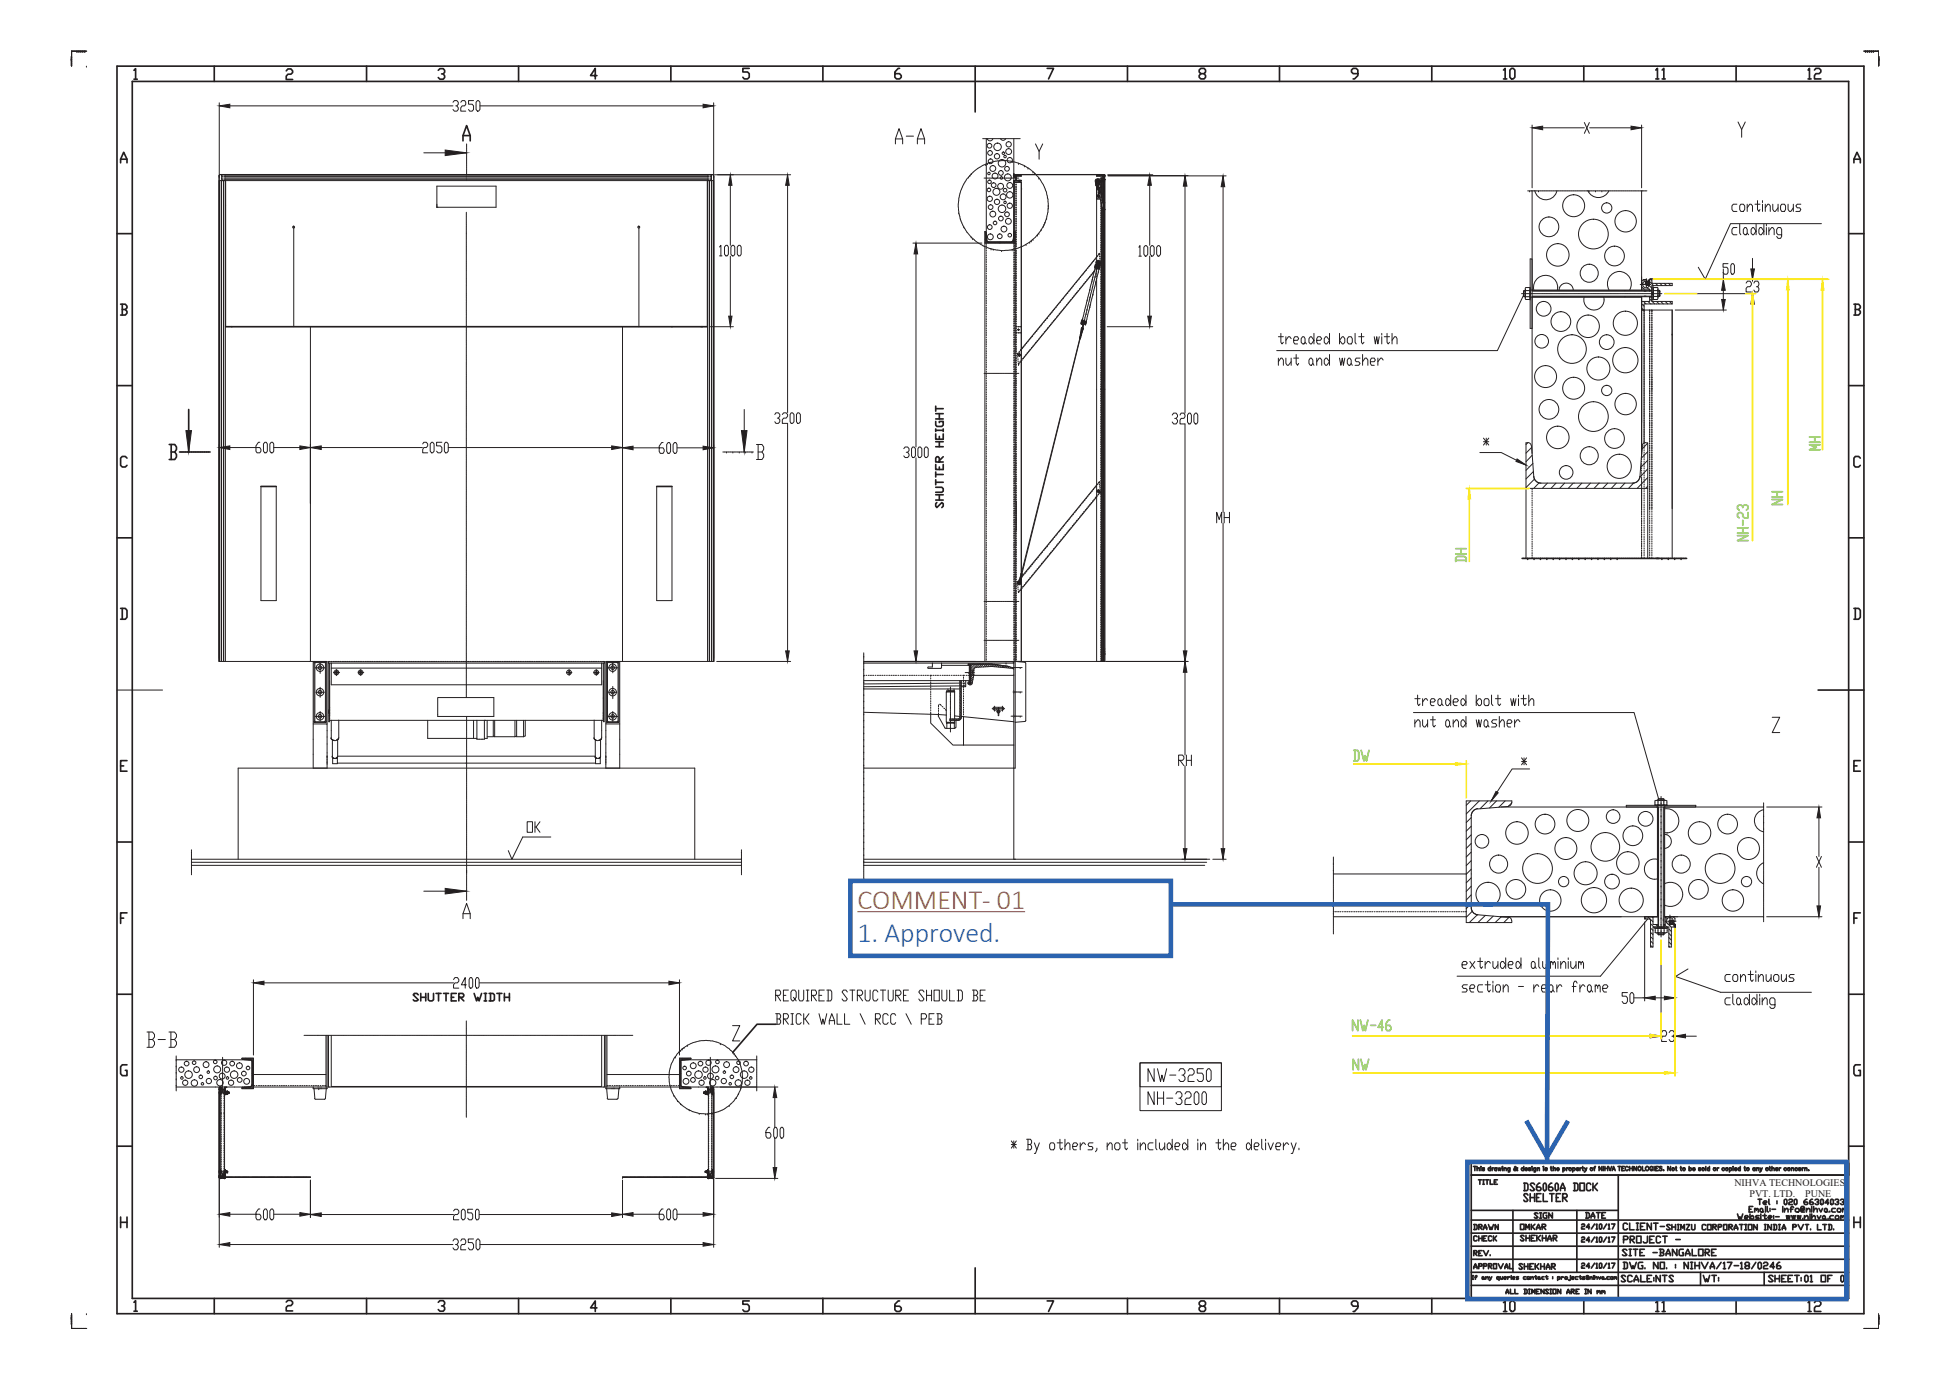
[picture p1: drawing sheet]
<svg xmlns="http://www.w3.org/2000/svg" width="420mm" height="297mm" viewBox="0 0 420 297" stroke-linecap="round" stroke-linejoin="round" font-family="sans-serif">
<defs><g id="words">
<text font-size="6" fill="#da3631" x="184.7" y="195.9">COMMENT- 01</text>
<text font-size="6" fill="#2b63af" x="184.7" y="203">1. Approved.</text>
<g font-size="2.2" fill="#231f20">
<text x="373.7" y="255.6">NIHVA TECHNOLOGIES</text>
<text x="376.9" y="258">PVT. LTD.</text>
<text x="389" y="258">PUNE</text>
</g>
</g></defs>
<g fill="none" stroke="#231f20" stroke-width=".22">
<path d="M18.6 14.3h.1M237.3 37.7h.3M353.7 60.4v.3M353.7 97.1v.3M353.7 97.6v.3M68.6 154.4h.4M68.6 144h.4M69 143v.2M69 143.3v.3M69 144.3v.4M69 144.8v.4M69 148.2v.2"/>
<path d="M69 148.5v.3M69 149.6v.3M69 149.9v.4M69 153.4v.3M69 153.7v.4M69 154.8v.3M69 155.2v.3M131.7 154.4h.3M131.7 144h.3M132 148v.4M132 148.4v.4M132 149.6v.2"/>
<path d="M132 149.9v.4M132 150.4v.2M132 154.8v.4M132 155.2v.3M132.4 154.4h.2M132.4 144h.2M132.7 154.4h.2M132.7 144h.2M207.6 146.5v.5M207.6 146v.2M207.6 147.3v.2M207.6 147.7v.3"/>
<path d="M207.8 145.6h-.2v.2M208.1 145.6h.3M208.6 145.6h.7M209.6 145.6h.2M214.3 153.1h.9M215.1 152.8h.5M215.6 152.8h.4M216.1 152.8h.4M70.5 163.1v.3M70.5 163.7v.2M70.5 164.1v.4M130.5 163v.1"/>
<path d="M360.5 197.6h.2M54.6 231.6h15.6M54.6 234.3h12.9M146.4 234.3h.1M146.4 231.6h.1M18.6 283.2h.1"/>
</g>
<g fill="none" stroke="#231f20" stroke-width=".36">
<path d="M25.2 14.3v268.9M28.5 17.6v262.3M79 14.3v3.3M144.5 14.3v3.3M177.3 14.3v3.3M210.1 14.3v9.8M242.9 14.3v3.3M398.3 50.4h3.3M398.3 83.1h3.3M25.2 115.9h3.3M398.3 115.9h3.3M391.7 148.7h9.9"/>
<path d="M398.3 181.5h3.3M46.2 279.9v3.3M79 279.9v3.3M111.7 279.9v3.3M144.5 279.9v3.3M177.3 279.9v3.3M210.1 273.3v9.9M242.9 279.9v3.3M15.4 283.2v.3"/>
</g>
<circle cx="15.4" cy="283.5" r=".18" fill="#231f20"/>
<path d="M15.4 283.6v.3" fill="none" stroke="#231f20" stroke-width=".36"/>
<circle cx="15.4" cy="284" r=".18" fill="#231f20"/>
<path d="M15.4 284v.3" fill="none" stroke="#231f20" stroke-width=".36"/>
<circle cx="15.4" cy="284.4" r=".18" fill="#231f20"/>
<path d="M15.4 284.4v.3" fill="none" stroke="#231f20" stroke-width=".36"/>
<circle cx="15.4" cy="284.8" r=".18" fill="#231f20"/>
<path d="M15.4 284.9v.3" fill="none" stroke="#231f20" stroke-width=".36"/>
<circle cx="15.4" cy="285.2" r=".18" fill="#231f20"/>
<path d="M401.6 11h.3M15.4 285.3v.3M15.4 285.7v.4M15.4 286.1v.3" fill="none" stroke="#231f20" stroke-width=".36"/>
<circle cx="402" cy="11" r=".18" fill="#231f20"/>
<path d="M402 11h.3" fill="none" stroke="#231f20" stroke-width=".36"/>
<circle cx="402.4" cy="11" r=".18" fill="#231f20"/>
<path d="M402.5 11h.3" fill="none" stroke="#231f20" stroke-width=".36"/>
<circle cx="402.8" cy="11" r=".18" fill="#231f20"/>
<path d="M402.9 11h.3" fill="none" stroke="#231f20" stroke-width=".36"/>
<circle cx="403.2" cy="11" r=".18" fill="#231f20"/>
<path d="M403.3 11h.3" fill="none" stroke="#231f20" stroke-width=".36"/>
<circle cx="403.7" cy="11" r=".18" fill="#231f20"/>
<path d="M403.7 11h.4M404.1 11h.4M404.5 11h.3M401.6 286.4h.3" fill="none" stroke="#231f20" stroke-width=".36"/>
<circle cx="402" cy="286.4" r=".18" fill="#231f20"/>
<path d="M402 286.4h.3" fill="none" stroke="#231f20" stroke-width=".36"/>
<circle cx="402.4" cy="286.4" r=".18" fill="#231f20"/>
<path d="M402.5 286.4h.3" fill="none" stroke="#231f20" stroke-width=".36"/>
<circle cx="402.8" cy="286.4" r=".18" fill="#231f20"/>
<path d="M402.9 286.4h.3" fill="none" stroke="#231f20" stroke-width=".36"/>
<circle cx="403.2" cy="286.4" r=".18" fill="#231f20"/>
<path d="M403.3 286.4h.3" fill="none" stroke="#231f20" stroke-width=".36"/>
<circle cx="403.7" cy="286.4" r=".18" fill="#231f20"/>
<path d="M403.7 286.4h.4M404.1 286.4h.4M404.5 286.4h.3M404.8 283.2v.3" fill="none" stroke="#231f20" stroke-width=".36"/>
<circle cx="404.8" cy="283.5" r=".18" fill="#231f20"/>
<path d="M404.8 283.6v.3" fill="none" stroke="#231f20" stroke-width=".36"/>
<circle cx="404.8" cy="284" r=".18" fill="#231f20"/>
<path d="M404.8 284v.3" fill="none" stroke="#231f20" stroke-width=".36"/>
<circle cx="404.8" cy="284.4" r=".18" fill="#231f20"/>
<path d="M404.8 284.4v.3" fill="none" stroke="#231f20" stroke-width=".36"/>
<circle cx="404.8" cy="284.8" r=".18" fill="#231f20"/>
<path d="M404.8 284.9v.3" fill="none" stroke="#231f20" stroke-width=".36"/>
<circle cx="404.8" cy="285.2" r=".18" fill="#231f20"/>
<path d="M404.8 11v.3M404.8 11.4v.3M404.8 11.8v.4M404.8 285.3v.3M404.8 285.7v.4M404.8 286.1v.3" fill="none" stroke="#231f20" stroke-width=".36"/>
<circle cx="404.8" cy="12.2" r=".18" fill="#231f20"/>
<path d="M404.8 12.3v.3" fill="none" stroke="#231f20" stroke-width=".36"/>
<circle cx="404.8" cy="12.6" r=".18" fill="#231f20"/>
<path d="M404.8 12.7v.3" fill="none" stroke="#231f20" stroke-width=".36"/>
<circle cx="404.8" cy="13.1" r=".18" fill="#231f20"/>
<path d="M404.8 13.1v.3" fill="none" stroke="#231f20" stroke-width=".36"/>
<circle cx="404.8" cy="13.5" r=".18" fill="#231f20"/>
<path d="M404.8 13.5v.3" fill="none" stroke="#231f20" stroke-width=".36"/>
<circle cx="404.8" cy="13.9" r=".18" fill="#231f20"/>
<path d="M25.2 14.3h376.4v268.9h-376.4M28.5 17.6h369.8M404.8 14v.3M28.5 279.9h148.8M15.4 286.4h.3M15.7 286.4h.4M16.2 286.4h.3" fill="none" stroke="#231f20" stroke-width=".36"/>
<circle cx="16.6" cy="286.4" r=".18" fill="#231f20"/>
<path d="M16.6 286.4h.3" fill="none" stroke="#231f20" stroke-width=".36"/>
<circle cx="17" cy="286.4" r=".18" fill="#231f20"/>
<path d="M17.1 286.4h.3" fill="none" stroke="#231f20" stroke-width=".36"/>
<circle cx="17.4" cy="286.4" r=".18" fill="#231f20"/>
<path d="M17.5 286.4h.3" fill="none" stroke="#231f20" stroke-width=".36"/>
<circle cx="17.8" cy="286.4" r=".18" fill="#231f20"/>
<path d="M17.9 286.4h.3" fill="none" stroke="#231f20" stroke-width=".36"/>
<circle cx="18.3" cy="286.4" r=".18" fill="#231f20"/>
<path d="M15.4 11h.3M15.7 11h.4M16.2 11h.3M18.3 286.4h.3" fill="none" stroke="#231f20" stroke-width=".36"/>
<circle cx="16.6" cy="11" r=".18" fill="#231f20"/>
<path d="M16.6 11h.3" fill="none" stroke="#231f20" stroke-width=".36"/>
<circle cx="17" cy="11" r=".18" fill="#231f20"/>
<path d="M17.1 11h.3" fill="none" stroke="#231f20" stroke-width=".36"/>
<circle cx="17.4" cy="11" r=".18" fill="#231f20"/>
<path d="M17.5 11h.3" fill="none" stroke="#231f20" stroke-width=".36"/>
<circle cx="17.8" cy="11" r=".18" fill="#231f20"/>
<path d="M17.9 11h.3" fill="none" stroke="#231f20" stroke-width=".36"/>
<circle cx="18.3" cy="11" r=".18" fill="#231f20"/>
<path d="M15.4 11v.3M15.4 11.4v.3M15.4 11.8v.4M18.3 11h.3" fill="none" stroke="#231f20" stroke-width=".36"/>
<circle cx="15.4" cy="12.2" r=".18" fill="#231f20"/>
<path d="M15.4 12.3v.3" fill="none" stroke="#231f20" stroke-width=".36"/>
<circle cx="15.4" cy="12.6" r=".18" fill="#231f20"/>
<path d="M15.4 12.7v.3" fill="none" stroke="#231f20" stroke-width=".36"/>
<circle cx="15.4" cy="13.1" r=".18" fill="#231f20"/>
<path d="M15.4 13.1v.3" fill="none" stroke="#231f20" stroke-width=".36"/>
<circle cx="15.4" cy="13.5" r=".18" fill="#231f20"/>
<path d="M15.4 13.5v.3" fill="none" stroke="#231f20" stroke-width=".36"/>
<circle cx="15.4" cy="13.9" r=".18" fill="#231f20"/>
<g fill="none" stroke="#231f20" stroke-width=".36">
<path d="M15.4 14v.3M46.2 14.3v3.3M111.7 14.3v3.3M275.7 14.3v3.3M308.5 14.3v3.3M341.3 14.3v3.3M374.1 14.3v3.3M398.3 17.6v262.3h-221M25.2 50.4h3.3M48.6 70.4h103.8M25.2 83.1h3.3M56.2 104.9h3.3"/>
<path d="M141.5 104.9h3.3M356.9 120.4h.2M357.2 120.4h.4M357.7 120.4h.3M25.2 181.5h3.3M25.2 214.3h3.3M398.3 214.3h3.3M25.2 247.1h3.3M398.3 247.1h3.3M275.7 279.9v3.3M308.5 279.9v3.3M341.3 279.9v3.3"/>
<path d="M374.1 279.9v3.3"/>
</g>
<g fill="none" stroke="#231f20" stroke-width=".22">
<path d="M47.2 38v104.6M47.2 38v104.6h1.4M47.2 38.9h106.6M47.2 38.9v103.7v-103.7M47.5 37.7h106M47.5 37.6h53M47.7 38.9v103.7M47.7 38.9h.1M47.7 38.6h.3M47.7 37.7h.3M47.7 38.1h.3M47.7 38.2h.3"/>
<path d="M47.7 37.7v.3M47.7 38.3v.2M47.7 38.7v103.9M48.1 38.9v103.7M48.2 38.9v103.7M48.3 38.6h104.5M48.3 37.7h104.5M48.3 38.1h104.5M48.3 38.2h104.5M48.6 38.9v103.7M48.6 38.9v31.5M100.5 37.6h53"/>
<path d="M152.4 38.9v31.5M152.5 38.9v103.7M152.8 38.9v103.7M152.9 38.9v103.7M153 38.6h.3M153 37.7h.3M153 38.1h.3M153 38.2h.3M153.3 37.7h.1M153.3 38.9h.1M153.3 37.7v104.9M153.4 38.9v103.7"/>
<path d="M153.7 38.9v103.7M153.8 38v104.6h-23.3v13.5h3M153.8 38v104.6M211.7 29.9h.4M212 38.4h.3M212.2 29.9h.7M212.3 38.4h.5M212.5 29.9v20.8M212.8 38.4h.4M213 29.9h.4M213.3 38.4h.4M213.4 29.9h.4"/>
<path d="M213.7 38.4h.4M213.9 29.9h.4M214.2 38.4h.4M214.4 29.9h.3M214.7 38.4h.3M214.8 29.9h.4M215.1 38.4h.4M215.3 29.9h.4M215.6 38.4h.4M215.7 29.9h.4M216 38.4h.4M216.2 29.9h.4"/>
<path d="M216.5 38.4h.4M216.6 29.9h.5M216.9 38.4h.5M217.1 29.9h.4M217.4 38.4h.4M217.5 29.9h.5M217.8 38.4h.5M218 29.9h.6M218.3 38.4h.4M218.4 39.3h1.7v103.3v-103.3h-.2M218.4 37.5l.2 .2zM218.4 29.9v20.8"/>
<path d="M218.4 38.2h.5v.7h-.5M218.4 37.9h.3M218.6 39v11.2M218.7 29.9h.4M218.7 37.7h.1M218.7 37.7l-.3 .1M218.7 37.6v.5M218.8 38.4h.4M218.8 37.9h1.3v.1h-1.1v.9h1.1v.1h-1.5M218.8 37.7v.1M218.8 37.7h.1M218.9 39.3v.1"/>
<path d="M218.9 39.7v.2M218.9 37.7v.2M218.9 37.7h-.1M218.9 37.7h.4M218.9 37.6h18.7M218.9 37.9h-.6M219 37.7v.2M219 39.3v.1M219 39.7v.2M219.2 29.9h.4M219.2 38.4h.3M219.3 37.7h18.3"/>
<path d="M219.3 37.7h.1M219.5 38.9h.1M219.6 29.9h.2M219.6 38.9h.1M219.8 38.9h.1M236 39l.1 .9M236.1 39v.4M236.2 39.4h.1M236.2 39.5v.3M236.2 39l.1 .8M236.3 39h1.2M236.3 39.3h.8"/>
<path d="M236.3 39v.6M236.4 39.3l.1 .2M236.5 39.6h.1M236.5 38.6h.4v.3l-.4-.1M236.5 39.3v.2M236.5 39.1l.1 .4M236.5 39.6h.2zM236.6 39v.1M236.6 39.1h.1M236.6 39.1v.3M236.6 39.6h.1M236.6 39.9l-.1 .1v.2"/>
<path d="M236.6 38.9l.1 .1M236.6 39.9h-.2l.1 .1M236.6 39.9l.1 .3M236.6 38.8v.4M236.6 38.5v.2M236.6 39.3v.2M236.7 39l-.1 .1M236.7 39h.1M236.7 39h.1l.1 .5M236.7 39v.4M236.8 39v.5M236.8 39.5v.3"/>
<path d="M236.8 39.6h.1M236.8 39.5h.1M236.8 39.5h-.2l.1 .3M236.8 39.5l.1 .3M236.9 39.3v.2M237.1 39v2.3M237.2 39.6v.2M237.3 37.7h.1M237.4 39h-.3l.1 .3M237.4 38.7l.1 .3M237.4 38.3v.3M237.5 37.9h-1.2v.1h1.2l.2 .3-.5 .1v.5h-.9v.1"/>
<path d="M237.5 37.7h.1M237.5 37.7v.2M237.6 39h.1M237.6 37.7h.1M237.7 37.7v.2M237.7 37.9h.4M237.8 38.9h.1M237.8 39h-.5v3.5h-.3M237.8 38.6h.1M237.8 37.7l.3 .1v1M237.8 37.7h.1M237.8 37.6v.3"/>
<path d="M237.8 37.9v.4M237.8 38.4v.3M237.8 38.8v.3M237.8 37.7h-.1l.1 .1M237.9 38.9h.1M237.9 38.3h-.1v.3h.1v-.4h-.1v.4M238.1 38.7h-.6M63.3 49v21.4M94.1 40.1h12.8v4.6h-12.8zM100.5 45.8v.3M100.5 46.2v.4M100.5 46.7v.4"/>
<path d="M100.5 47.1v.4M100.5 47.6v.4M100.5 48v.4M100.5 48.5v.4M100.5 48.9v.4M100.5 49.4v.4M100.5 49.9v.5M100.5 50.5v.4M100.5 51v.3M100.5 51.4v.4M100.5 51.9v.4M100.5 52.3v.4"/>
<path d="M100.5 52.8v.4M100.5 53.2v.5M100.5 53.7v.4M100.5 54.1v.5M100.5 54.6v.4M100.5 55.1v.4M100.5 55.5v.4M100.5 56v.4M100.5 56.5v.3M100.5 56.9v.4M100.5 57.4v.4M100.5 57.9v.3"/>
<path d="M100.5 58.3v.4M100.5 58.7v.5M100.5 59.2v.4M100.5 59.6v.5M137.7 49v21.4M212.2 52.4h6.5M212.3 49.9l-.1 92.7M212.5 50.1l.1 1.7-.1-1.3M212.5 51v.2M212.5 51.4v.3M212.5 52v.2M212.5 52.5v.2"/>
<path d="M212.5 52.9v.3M212.5 53.4v.3M212.5 53.9v.2M212.5 54.4v.2M212.5 54.9v.3M212.5 55.4v.2M212.5 55.9v.2M212.5 56.4v.2M212.5 56.9v.2M212.5 57.4v.2M212.5 57.9v.2M212.5 58.3v.3"/>
<path d="M212.5 58.9v.1M212.5 59.3v.3M212.5 59.8v.3M218 52.2h-5M218.4 52.2h.1M218.4 50.1l-.1 1.7 .1-1.3M218.4 51v.2M218.4 51.4v.3M218.4 52v.2M218.4 52.5v.2M218.4 52.9v.3M218.4 53.4v.3"/>
<path d="M218.4 53.9v.2M218.4 54.4v.2M218.4 54.9v.3M218.4 55.4v.2M218.4 55.9v.2M218.4 56.4v.2M218.4 56.9v.2M218.4 57.4v.2M218.4 57.9v.2M218.4 58.3v.3M218.4 58.9v.1M218.4 59.3v.3"/>
<path d="M218.4 59.8v.3M218.6 50.4v.3M218.6 50.9v.2M218.6 51.4v.2M218.6 51.9v.3M218.6 52.4v.2M218.6 52.9v.2M218.6 53.4v.2M218.6 53.9v.2M218.6 54.4v.2M218.6 54.9v.2M218.6 55.3v.3"/>
<path d="M218.6 55.8v.3M218.6 56.4v.1M218.6 56.8v.3M218.6 57.3v.3M218.6 57.8v.2M218.6 58.3v.2M218.6 58.8v.2M218.6 59.3v.2M218.6 59.8v.2M218.6 49.9h.1v115.7h-32.6v-.3M218.9 40.2v.2M218.9 40.7v.2"/>
<path d="M218.9 41.1v.3M218.9 41.6v.3M218.9 42.2v.1M218.9 42.6v.3M218.9 43.1v.3M218.9 43.6v.2M218.9 44.1v.2M218.9 44.6v.3M218.9 45.1v.2M218.9 45.6v.2M218.9 46.1v.2M218.9 46.6v.2"/>
<path d="M218.9 47.1v.2M218.9 47.6v.2M218.9 48v.3M218.9 48.5v.2M218.9 49v.2M218.9 49.5v.3M218.9 50v.2M218.9 50.5v.2M218.9 51v.2M218.9 51.5v.2M218.9 52v.2M218.9 52.5v.2"/>
<path d="M218.9 52.9v.3M218.9 53.5v.2M218.9 54v.2M218.9 54.4v.3M218.9 54.9v.3M218.9 55.4v.2M218.9 55.9v.2M218.9 56.4v.3M218.9 56.9v.2M218.9 57.4v.2M218.9 57.9v.2M218.9 58.4v.2"/>
<path d="M218.9 58.9v.2M218.9 59.3v.3M218.9 59.8v.3M219 52v.2M219 52.5v.2M219 52.9v.3M219 53.5v.2M219 54v.2M219 54.4v.3M219 54.9v.3M219 55.4v.2M219 55.9v.2"/>
<path d="M219 56.4v.3M219 56.9v.2M219 57.4v.2M219 57.9v.2M219 58.4v.2M219 58.9v.2M219 59.3v.3M219 59.8v.3M219 40.2v.2M219 40.7v.2M219 41.1v.3M219 41.6v.3"/>
<path d="M219 42.2v.1M219 42.6v.3M219 43.1v.3M219 43.6v.2M219 44.1v.2M219 44.6v.3M219 45.1v.2M219 45.6v.2M219 46.1v.2M219 46.6v.2M219 47.1v.2M219 47.6v.2"/>
<path d="M219 48v.3M219 48.5v.2M219 49v.2M219 49.5v.3M219 50v.2M219 50.5v.2M219 51v.2M219 51.5v.2M220.1 40.6h.1M232.9 59.6l-.1 .2M233.2 59.3l-.1 .2M233.5 58.9l-.1 .2"/>
<path d="M233.8 58.5l-.1 .2M234.1 58.2l-.1 .1M234.4 57.8l-.1 .1M234.5 59.9l-.1 .2M234.7 57.4l-.1 .2M234.8 59.5l-.1 .2M235.1 57l-.2 .2M235.2 59.1l-.2 .2M235.4 56.6l-.2 .2M235.4 59.7h.1M235.4 59.8v.3M235.5 58.7l-.2 .2"/>
<path d="M235.6 59.3l-.1 .4M235.7 58.9l-.1 .3M235.7 56.2l-.2 .2M235.8 58.4l-.1 .4M235.8 58.3l-.2 .3M235.9 59.6v.4M235.9 58l-.1 .3M235.9 58.2l-.1 .1M235.9 58.4l-15.5 19M236 59.6h.1M236 57.5l-.1 .4M236 57.6l.8 .3-.8-.3"/>
<path d="M236 55.9l-.1 .2M236 59.2v.3M236 57.5h.1M236 57.3l.9 .3-.9-.3M236 57.5l.9 .2-.9-.2M236.1 57.2l.8 .3-.8-.3M236.2 58.7l-.2 .4M236.3 40.1v16.6M236.3 58.3l-.1 .4M236.3 58l-.2 .2M236.3 59.9v82.7M236.3 57v.2"/>
<path d="M236.3 57.4v.3M236.3 58.5v.2M236.3 58.9v.3M236.3 59.4v.2M236.3 55.5l-.1 .1M236.3 42.9h.8M236.3 59.9l-.1 .3M236.3 56.7h.7M236.4 42.3h.2v.3M236.4 57.6l-.3 .4M236.4 57.9l-.1 .3v-.2M236.5 59.4l-.2 .4"/>
<path d="M236.5 57.7l-.2 .3M236.5 57.6l-.1 .2M236.5 55.1l-16.7 20.4M236.5 40.4l.4 .1v.2l-.3 .1-.1-.1zM236.5 40.2l.3 1.4M236.5 57.2l.4 .1M236.5 57.2l-.4-.1-.1 .3M236.5 57.2l.5 .1M236.6 59l-.1 .3M236.6 57l.4 .2-.1 .4M236.6 55.1l-.1 .2M236.6 56.4l-.1 .1v.3l.1 .2"/>
<path d="M236.6 56.4l.3 .1v.3l-.3 .2M236.6 40.8h.1M236.6 41.5l.6 2.1M236.6 42l.3 .2v.2l-.3 .1-.1-.1zM236.6 40.2v.4h-.2M236.6 40.7v.3M236.6 41.9v.3M236.6 58.6v.3M236.6 56.4v.3M236.6 56.7v.3M236.6 54.9l.3-.3v.3M236.7 42.3h.1"/>
<path d="M236.7 40.6h.1M236.7 40.2h.1M236.7 40.2l.1 .3h-.2l-.1-.3M236.7 40.2l.3 1.3M236.7 58.5h.1M236.7 40.2h-.2M236.7 57.3l-.1 .1M236.8 42.3h.2M236.8 40.6h.2M236.8 58.1l-.1 .3M236.8 41.6h.1M236.8 57.3l-.2 .2"/>
<path d="M236.9 57.7l-.1 .3-.9-.2M236.9 57h.2M236.9 54.8l-.1 .1M236.9 55.2v.2M236.9 42.5h.1M236.9 55.7l.1 .2M237 42.5v.1M237 41.5v.1M237 41.5l-.2 .1M237 56.2l.1 .2M237.1 56.8l-.2 .2M237.1 56.8h.1"/>
<path d="M237.1 56.7l-.2 .4M237.1 43.1l.1 .1M237.1 43.2h.1M237.1 41.4l.4 2.1M237.1 41.6l-.3 .1M237.2 40.1v.5M237.2 43.4v.2M237.2 43.8v.3M237.2 44.3v.3M237.2 44.8v.2M237.2 45.3v.2M237.2 45.8v.3"/>
<path d="M237.2 46.3v.2M237.2 46.8v.2M237.2 47.3v.2M237.2 47.8v.2M237.2 48.3v.2M237.2 48.7v.3M237.2 49.2v.3M237.2 49.7v.2M237.2 50.2v.3M237.2 50.7v.3M237.2 51.2v.2M237.2 51.7v.2"/>
<path d="M237.2 52.2v.2M237.2 52.7v.2M237.2 53.2v.2M237.2 53.7v.2M237.2 54.1v.3M237.2 54.7v.2M237.2 55.2v.2M237.2 55.6v.3M237.2 56.1v.3M237.2 56.6v.2M237.2 57.1v.3M237.2 57.6v.3"/>
<path d="M237.2 58.1v.2M237.2 58.6v.2M237.2 59.1v.2M237.2 59.6v.2M237.2 40.9v.2M237.2 41.4v.2M237.2 43.6l.5 1.6h.4M237.3 43.7v98.9M237.4 42.6l-.1-4.2h.4l-.2 .5v4.5M237.4 43.9v98.7M237.4 43.1l-.2 .1M237.4 43.1h.1"/>
<path d="M237.5 43.1h-.1M237.5 43.5h.1M237.5 44.7v97.9M237.5 43.5l-.3 .1M237.5 43.5l.3 1.1M237.8 40.1l-.1 30.3h.2M237.8 40.2v-1.3h.1v2.1M237.8 40.4v102.2v-58.7M237.8 45.5h.1M237.8 45h.1M237.8 44.2h.1M237.9 41.3v3.9"/>
<path d="M238.1 45.1v.1M329.7 55.8h.4v15h-.4zM392.5 48.2h-19.6l-5.5 12-1.5-2.6M66.9 70.4v72.2h-18.3M100.5 60.1v.4M100.5 60.6v.4M100.5 61v.4M100.5 61.5v.4M100.5 62v.3M100.5 62.4v.4M100.5 62.9v.4M100.5 63.4v.3"/>
<path d="M100.5 63.8v.4M100.5 64.3v.4M100.5 64.7v.4M100.5 65.2v.4M100.5 65.6v.5M100.5 66.1v.4M100.5 66.5v.5M100.5 67v.4M100.5 67.5v.4M100.5 67.9v.4M100.5 68.4v.4M100.5 68.9v.3"/>
<path d="M100.5 69.3v.4M100.5 69.8v.4M100.5 70.2v.5M100.5 70.7v.4M100.5 71.2v.4M100.5 71.6v.4M100.5 72.1v.4M100.5 72.6v.3M100.5 73v.4M100.5 73.5v.4M100.5 74v.3M100.5 74.4v.4"/>
<path d="M100.5 74.9v.4M100.5 75.3v.4M100.5 75.8v.4M100.5 76.2v.5M100.5 76.7v.4M100.5 77.1v.5M100.5 77.6v.4M100.5 78.1v.3M100.5 78.5v.4M100.5 79v.4M100.5 79.5v.3M100.5 79.9v.4"/>
<path d="M134.1 70.4v72.2M212.5 60.3v.2M212.5 60.8v.2M212.5 61.3v.2M212.5 61.8v.2M212.5 62.3v.2M212.5 62.8v.2M212.5 63.2v.3M212.5 63.8v.2M212.5 64.3v.2M212.5 64.7v.3M212.5 65.2v.3"/>
<path d="M212.5 65.8v.1M212.5 66.2v.3M212.5 66.7v.3M212.5 67.2v.2M212.5 67.7v.2M212.5 68.2v.2M212.5 68.7v.2M212.5 69.2v.2M212.5 69.6v.3M212.5 70.1v.3M212.5 70.7v.2M212.5 71.1v.3"/>
<path d="M212.5 71.6v.3M212.5 72.1v.2M212.5 72.6v.2M212.5 73.1v.3M212.5 73.6v.2M212.5 74.1v.2M212.5 74.6v.2M212.5 75.1v.2M212.5 75.6v.2M212.5 76.1v.2M212.5 76.5v.3M212.5 77v.3"/>
<path d="M212.5 77.6v.2M212.5 78v.3M212.5 78.5v.2M212.5 79v.2M212.5 79.5v.2M218.4 60.3v.2M218.4 60.8v.2M218.4 61.3v.2M218.4 61.8v.2M218.4 62.3v.2M218.4 62.8v.2M218.4 63.2v.3"/>
<path d="M218.4 63.8v.2M218.4 64.3v.2M218.4 64.7v.3M218.4 65.2v.3M218.4 65.8v.1M218.4 66.2v.3M218.4 66.7v.3M218.4 67.2v.2M218.4 67.7v.2M218.4 68.2v.2M218.4 68.7v.2M218.4 69.2v.2"/>
<path d="M218.4 69.6v.3M218.4 70.1v.3M218.4 70.7v.2M218.4 71.1v.3M218.4 71.6v.3M218.4 72.1v.2M218.4 72.6v.2M218.4 73.1v.3M218.4 73.6v.2M218.4 74.1v.2M218.4 74.6v.2M218.4 75.1v.2"/>
<path d="M218.4 75.6v.2M218.4 76.1v.2M218.4 76.5v.3M218.4 77v.3M218.4 77.6v.2M218.4 78v.3M218.4 78.5v.2M218.4 79v.2M218.4 79.5v.2M218.6 60.2v.3M218.6 60.8v.2M218.6 61.3v.2"/>
<path d="M218.6 61.7v.3M218.6 62.2v.3M218.6 62.7v.2M218.6 63.2v.2M218.6 63.7v.3M218.6 64.2v.2M218.6 64.7v.2M218.6 65.2v.2M218.6 65.7v.2M218.6 66.2v.2M218.6 66.7v.2M218.6 67.1v.3"/>
<path d="M218.6 67.7v.2M218.6 68.2v.2M218.6 68.6v.3M218.6 69.1v.2M218.6 69.6v.2M218.6 70.1v.2M218.6 70.6v.2M218.6 71.1v.2M218.6 71.6v.2M218.6 72.1v.2M218.6 72.6v.2M218.6 73.1v.2"/>
<path d="M218.6 73.5v.3M218.6 74v.3M218.6 74.6v.1M218.6 75v.3M218.6 75.5v.3M218.6 76v.2M218.6 76.5v.2M218.6 77v.2M218.6 77.5v.2M218.6 78v.2M218.6 78.4v.3M218.6 79v.2"/>
<path d="M218.6 79.5v.2M218.6 79.9v.3M218.9 60.4v.1M218.9 60.8v.3M218.9 61.3v.3M218.9 61.8v.2M218.9 62.3v.2M218.9 62.8v.2M218.9 63.3v.2M218.9 63.8v.2M218.9 64.3v.2M218.9 64.7v.3"/>
<path d="M218.9 65.3v.2M218.9 65.8v.2M218.9 66.2v.3M218.9 66.7v.3M218.9 67.3v.1M218.9 67.7v.3M218.9 68.2v.2M218.9 68.7v.2M218.9 69.2v.2M218.9 69.7v.2M218.9 70.2v.2M218.9 70.7v.2"/>
<path d="M218.9 71.1v.3M218.9 71.6v.3M218.9 72.2v.2M218.9 72.6v.3M218.9 73.1v.3M218.9 73.6v.2M218.9 74.1v.2M218.9 74.6v.3M218.9 75.1v.2M218.9 75.6v.2M218.9 76.1v.2M218.9 76.6v.2"/>
<path d="M218.9 77.1v.2M218.9 77.6v.2M218.9 78v.3M218.9 78.5v.2M218.9 79v.3M218.9 79.5v.3M219 71.7h.2M219 70.2v.2h.2M219 60.4v.1M219 60.8v.3M219 61.3v.3M219 61.8v.2"/>
<path d="M219 62.3v.2M219 62.8v.2M219 63.3v.2M219 63.8v.2M219 64.3v.2M219 64.7v.3M219 65.3v.2M219 65.8v.2M219 66.2v.3M219 66.7v.3M219 67.3v.1M219 67.7v.3"/>
<path d="M219 68.2v.2M219 68.7v.2M219 69.2v.2M219 69.7v.2M219 70.7v.2M219 71.1v.3M219 71.6v.3M219 72.2v.2M219 72.6v.3M219 73.1v.3M219 73.6v.2M219 74.1v.2"/>
<path d="M219 74.6v.3M219 75.1v.2M219 75.6v.2M219 76.1v.2M219 76.6v.2M219 77.1v.2M219 77.6v.2M219 78v.3M219 78.5v.2M219 79v.3M219 79.5v.3M219.3 76.8v.2"/>
<path d="M219.3 76.5h.6M219.3 77.8l.1 .2M219.3 77.3v.3M219.3 76.1l-.1 .4M219.4 71.7h.2M219.4 70.4h.2M219.4 76.4l.2-.1 .2 .4-.2 .1-.2-.1zM219.4 78.3l.1 .3M219.4 76.2l-.2 .2M219.5 71v.3M219.5 78.6h.1M219.5 78.4h.1"/>
<path d="M219.5 78.3v.1M219.6 76.2v.6M219.6 71.1h-.3M219.6 78.4l-.1 .2M219.6 75.8l-.1 .1M219.7 75.8l-.1 .2M219.8 77.9l-.1 .2M219.9 71.7h.2M219.9 70.4h.2M219.9 78l-.1 .2M220 75.5l-.1 .1M220.2 77.6l-.2 .1"/>
<path d="M220.2 77.6l-.1 .2M220.4 75l-.2 .2M220.5 77.2l-.2 .2M220.7 74.7l-.2 .2M220.8 76.8l-.1 .2M221 74.3l-.2 .1M221.1 76.4l-.1 .2M221.3 73.9l-.2 .2M221.4 76l-.1 .2M221.6 73.5l-.2 .2M221.7 75.6l-.1 .2M221.9 73.1l-.2 .2"/>
<path d="M222 75.3l-.1 .2M222.2 72.8l-.2 .1M222.3 74.9l-.1 .1M222.5 72.4l-.1 .2M222.6 74.5l-.1 .2M222.8 72l-.1 .2M222.9 74.1l-.1 .2M223.1 71.6l-.1 .2M223.3 73.7l-.2 .2M223.5 71.3l-.2 .1M223.6 73.4l-.2 .1M223.8 70.8l-.2 .2"/>
<path d="M223.9 73l-.1 .2M224.1 70.5l-.2 .2M224.2 72.6l-.1 .2M224.4 70.1l-.2 .2M224.5 72.2l-.1 .2M224.7 69.7l-.2 .2M224.8 71.9l-.1 .1M225 69.3l-.2 .2M225.1 71.4l-.1 .2M225.3 69l-.2 .1M225.4 71.1l-.1 .2M225.7 68.4l-.2 .3"/>
<path d="M225.9 70.5l-.3 .3M226 68.1l-.1 .1M226.2 70.2l-.2 .2M226.3 67.7l-.1 .2M226.5 69.8l-.2 .2M226.7 67.3l-.2 .2M226.8 69.4l-.2 .2M227 66.9l-.2 .2M227.1 69l-.2 .2M227.3 66.5l-.2 .2M227.4 68.7l-.2 .2M227.6 66.2l-.1 .2"/>
<path d="M227.7 68.3l-.1 .1M227.9 65.8l-.1 .1M228 67.9l-.1 .2M228.2 65.4l-.1 .2M228.3 67.5l-.1 .2M228.6 65l-.2 .2M228.7 67.1l-.2 .2M228.9 64.6l-.2 .2M229 66.8l-.2 .2M229.2 64.3l-.2 .1M229.3 66.4l-.1 .1M229.5 63.8l-.2 .2"/>
<path d="M229.6 66l-.1 .2M229.8 63.5l-.2 .2M229.9 65.6l-.1 .2M230.1 63.1l-.2 .2M230.2 65.2l-.1 .2M230.4 62.7l-.2 .2M230.5 64.9l-.1 .1M230.7 62.3l-.1 .2M230.8 64.5l-.1 .2M231 62l-.1 .2M231.1 64.1l-.1 .2M231.3 61.6l-.1 .1"/>
<path d="M231.4 63.7l-.1 .2M231.6 61.2l-.1 .2M231.7 63.3l-.1 .2M232 60.8l-.2 .2M232.1 62.9l-.2 .2M232.3 60.4l-.2 .2M232.4 62.6l-.2 .2M232.6 60.1l-.1 .1M232.6 72.8h.1M232.7 72.8l-12.6 50.9M232.7 72.5l-.1 .3M232.7 72.9h.1"/>
<path d="M232.7 72.8h.1M232.7 72.8v.1M232.7 62.2l-.1 .1M232.8 72.9l.1-.3-.1 .3M232.8 72.9l-12.6 50.8M232.8 72.9h.1M232.8 72l-.2 .8M232.8 72h.3M232.8 72v.3M232.8 72.5l-.1 .4M232.8 72h.1M232.9 72h.1"/>
<path d="M232.9 72v.3M232.9 71.6v.4M233 72h.1M233 72l-.1 .3M233 71.1l-.1 .5M233 69.7l.5 .1M233 69.9h.2M233 61.8l-.1 .2M233.1 71.6l-.2 .3M233.1 72l-.3 .9M233.1 70.8l-.1 .3M233.1 72l-.2 .3"/>
<path d="M233.1 69.5l-.1 .4M233.1 69.7l.2 .1M233.1 70.8l-.2 1.2M233.1 71.7l-.1 .3M233.2 69.1l-.1 .4M233.2 71.1l-.1 .4M233.2 69l.9 .3M233.2 70.8h.3M233.2 71.2l-.1 .4M233.3 68.6h.1M233.3 68.7l-.1 .3M233.3 71.1l.1-.3-.3 1.2"/>
<path d="M233.3 61.4l-.1 .2M233.3 70.1l-.1 .7-.2-.1-.2 1.3M233.4 70.8l-.5 1.2M233.4 70.3l-.2 .7M233.4 68.2l-.1 .4M233.5 69.9l-.1 .3M233.5 69.8l.4 .2M233.5 70.1l-.2 .7M233.5 69.4v.4M233.5 67.8l-.1 .4M233.6 69.4h.1M233.6 67.3l-.1 .4"/>
<path d="M233.7 68.9h.1M233.7 69l-.1 .3M233.7 61l-.2 .2M233.7 66.9v.4M233.8 68.5l-.1 .4M233.8 66.4l-.1 .4M233.9 68.1l-.1 .3M233.9 69.8l-.8-.2 .8 .2M233.9 69.7l-.1 .4M233.9 66l-.1 .4M233.9 60.7l-.1 .1M233.9 69.7l-.8-.3 .8 .3"/>
<path d="M233.9 69.6l-.8-.3 .8 .3M234 67.6h.1M234 67.7l-.1 .3M234 69.4l-.8-.2 .8 .2M234.1 65.5l-.2 .4M234.1 69.2l-.2 .4M234.1 67.2l-.1 .4M234.1 65.1v.4M234.2 66.7h.1M234.2 66.8l-.1 .3M234.2 68.8l-.1 .4M234.2 64.6h.1"/>
<path d="M234.2 64.7v.3M234.2 68.3v.4M234.2 60.2l-.1 .2M234.3 66.3l-.1 .4M234.4 64.2l-.1 .4M234.4 67.9l-.1 .4M234.4 65.9l-.1 .3M234.5 63.8l-.1 .3M234.5 67.4l-.1 .5M234.5 65.4l-.1 .4M234.6 67l-.1 .4M234.6 63.3l-.1 .4"/>
<path d="M234.7 65l-.2 .3M234.7 64.5v.4M234.7 62.9l-.1 .3M234.7 66.6l-.1 .4M234.8 64.5h.1M234.8 62.4l-.1 .4M234.8 66.1l-.1 .4M234.8 64h.1M234.8 62.4h.1M234.8 64.1v.3M234.8 66.1h.1M234.9 62l-.1 .3"/>
<path d="M234.9 65.7l-.1 .4M234.9 65.6h.1M235 63.6h.1M235 63.7l-.1 .3M235 61.5l-.1 .4M235 65.2v.4M235.1 63.2l-.1 .3M235.1 61.1l-.1 .3M235.1 64.8l-.1 .4M235.2 62.8l-.1 .3M235.3 64.3l-.2 .4M235.3 60.6h.1"/>
<path d="M235.3 60.7l-.2 .3M235.3 62.3l-.1 .4M235.3 60.2v.3M235.4 61.9l-.1 .3M235.4 61.8h.1M235.4 60.2h.1M235.4 63.9l-.1 .4M235.4 63.4v.4M235.5 61.4l-.1 .4M235.5 63.4h.1M235.6 63l-.1 .4M235.6 61l-.1 .3"/>
<path d="M235.7 62.6l-.1 .3M235.7 60.5l-.1 .4M235.8 62.1l-.1 .4M235.9 60.1l-.2 .3M235.9 61.7l-.1 .3M236 61.2l-.1 .4M236.1 60.7h.1M236.1 60.8l-.1 .3M236.2 60.3v.4M237.2 60.1v.2M237.2 60.5v.3M237.2 61v.3"/>
<path d="M237.2 61.6v.1M237.2 62v.3M237.2 62.5v.3M237.2 63v.2M237.2 63.5v.2M237.2 64v.3M237.2 64.5v.2M237.2 65v.2M237.2 65.5v.2M237.2 66v.2M237.2 66.5v.2M237.2 67v.2"/>
<path d="M237.2 67.4v.3M237.2 67.9v.3M237.2 68.4v.2M237.2 68.9v.3M237.2 69.4v.2M237.2 69.9v.2M237.2 70.4v.2M237.2 70.9v.2M237.2 71.4v.2M237.2 71.9v.2M237.2 72.3v.3M237.2 72.9v.2"/>
<path d="M237.2 73.4v.2M237.2 73.8v.3M237.2 74.3v.3M237.2 74.8v.2M237.2 75.3v.2M237.2 75.8v.3M237.2 76.3v.2M237.2 76.8v.2M237.2 77.3v.2M237.2 77.8v.2M237.2 78.3v.2M237.2 78.7v.3"/>
<path d="M237.2 79.2v.3M237.2 79.8v.1M327.8 63.3h.5M328.3 62.8h.4M328.3 63.8h.4M328.3 63.3h.4M328.4 64h.3M328.4 62.6v1.4M328.7 62.3v2M328.7 62.6l-.4 .2 .1 1.2M328.7 63.3h.5M328.8 62.6h.8"/>
<path d="M328.8 64h.8M328.8 62h.8M328.8 64.6h.8M329.2 63.3h.4M329.7 63.3h.4M330.1 62.3v.3M330.1 64v.2M330.1 62.8h25.8M330.1 63.8h25.8M330.1 64h25.8M330.1 62.6h25.8M330.1 63.3h.4"/>
<path d="M330.6 63.3h.4M331.1 63.3h.3M331.5 63.3h.4M332 63.3h.4M332.5 63.3h.3M332.9 63.3h.4M333.4 63.3h.4M333.8 63.3h.4M334.2 63.3h.5M334.7 63.3h.4M335.2 63.3h.4M335.6 63.3h.4"/>
<path d="M336.1 63.3h.4M336.6 63.3h.3M337 63.3h.4M337.5 63.3h.4M338 63.3h.3M338.4 63.3h.4M338.9 63.3h.4M339.3 63.3h.4M339.8 63.3h.4M340.2 63.3h.5M340.7 63.3h.4M341.1 63.3h.5"/>
<path d="M341.6 63.3h.4M342.1 63.3h.4M342.5 63.3h.4M343 63.3h.4M343.5 63.3h.3M343.9 63.3h.4M344.4 63.3h.4M344.8 63.3h.4M345.3 63.3h.4M345.7 63.3h.5M346.2 63.3h.4M346.6 63.3h.5"/>
<path d="M347.1 63.3h.4M347.6 63.3h.4M348 63.3h.4M348.5 63.3h.4M349 63.3h.3M349.4 63.3h.4M349.9 63.3h.4M350.4 63.3h.3M350.8 63.3h.4M351.3 63.3h.4M351.7 63.3h.4M352.2 63.3h.4"/>
<path d="M352.6 63.3h.5M353.1 63.3h.4M353.4 61.3h.3M353.5 63.3h.4M353.7 66.8h6.6v42.8M353.7 64.2v26.9M353.7 62.3h.1M353.7 61.9v.4M353.8 61.3h.6M354 63.3h.4M354.2 66.8h.1M354.2 67.4v.3"/>
<path d="M354.2 67.9v.3M354.2 68.4v.2M354.2 68.9v.2M354.2 69.4v.2M354.2 69.9v.2M354.2 70.4v.2M354.2 70.8v.3M354.2 71.3v.3M354.2 71.9v.2M354.2 72.3v.3M354.2 72.8v.3M354.2 73.3v.2"/>
<path d="M354.2 73.8v.2M354.2 74.3v.3M354.2 74.8v.2M354.2 75.3v.2M354.2 75.8v.2M354.2 76.3v.2M354.2 76.8v.2M354.2 77.3v.2M354.2 77.7v.3M354.2 78.2v.2M354.2 78.7v.3M354.2 79.2v.3"/>
<path d="M354.2 79.7v.2M354.2 65.7v1.4M354.5 61.3h.3M354.5 63.3h.3M354.7 61h.1M354.7 61v.4M354.7 61.4v.5M354.7 60.6h.1M354.7 60.2h-.6l-.4 .5v1.6h1.7v.3h.5M354.7 60.1v.8M354.9 61.3h.1M354.9 63.3h.4"/>
<path d="M355 61.3h.7M355.3 60.5l.1-.1-.1 .2M355.3 60.3l-.2 .3M355.4 60.4l-.2 .2M355.4 60.3l-.2 .4M355.4 63.3h.4M355.4 60.5v.8M355.4 62.3v.3M355.4 64h.5v1h4.4v.5h-5.9M355.4 64v1h-1.7M355.4 66.8v.4M355.4 67.4v.3"/>
<path d="M355.4 68v.2M355.4 68.4v.3M355.4 68.9v.3M355.4 69.4v.2M355.4 69.9v.2M355.4 70.4v.3M355.4 70.9v.2M355.4 71.4v.2M355.4 71.9v.2M355.4 72.4v.2M355.4 72.9v.2M355.4 73.4v.2"/>
<path d="M355.4 73.8v.3M355.4 74.3v.3M355.4 74.9v.1M355.4 75.3v.3M355.4 75.8v.3M355.4 76.3v.2M355.4 76.8v.2M355.4 77.3v.3M355.4 77.8v.2M355.4 78.3v.2M355.4 78.7v.3M355.4 79.3v.2"/>
<path d="M355.4 79.8v.2M355.6 60.2h19.8M355.6 60.1h19.4M355.9 63.3h.3M355.9 60.5v.5M355.9 66.8v.4M355.9 67.4v.3M355.9 68v.2M355.9 68.4v.3M355.9 68.9v.3M355.9 69.4v.2M355.9 69.9v.2"/>
<path d="M355.9 70.4v.3M355.9 70.9v.2M355.9 71.4v.2M355.9 71.9v.2M355.9 72.4v.2M355.9 72.9v.2M355.9 73.4v.2M355.9 73.8v.3M355.9 74.3v.3M355.9 74.9v.1M355.9 75.3v.3M355.9 75.8v.3"/>
<path d="M355.9 76.3v.2M355.9 76.8v.2M355.9 77.3v.3M355.9 77.8v.2M355.9 78.3v.2M355.9 78.7v.3M355.9 79.3v.2M355.9 79.8v.2M355.9 66.8h.1M356 61.1h4.3v.5h-4.4v3h.3v-2.7h-.3M356.2 63.4l-.3 .1M356.2 63l-.3 .2"/>
<path d="M356.3 63.3h.4M356.3 62.6h.8M356.3 63.9h.8M356.3 62h.8M356.3 64.6h.8M356.8 63.3h.4M357.2 63.3h.4M357.2 63.9h.3M357.2 63.8h.5M357.2 62.8h.5M357.2 62.6h.3v1.3M357.2 62.3v1.9"/>
<path d="M357.3 60.2h-1.7M357.5 62.6l.2 .2M357.7 63.3h.4M357.7 63.8l-.2 .1M357.7 62.8v1M360.3 72h.1M100.5 80.4v.4M100.5 80.8v.4M100.5 81.3v.4M100.5 81.7v.5M100.5 82.2v.4M100.5 82.6v.5"/>
<path d="M100.5 83.1v.4M100.5 83.6v.4M100.5 84v.4M100.5 84.5v.4M100.5 85v.3M100.5 85.4v.4M100.5 85.9v.4M100.5 86.4v.3M100.5 86.8v.4M100.5 87.3v.4M100.5 87.7v.4M100.5 88.2v.4"/>
<path d="M100.5 88.6v.4M100.5 89.1v.4M100.5 89.5v.4M100.5 90v.4M100.5 90.5v.3M100.5 90.9v.4M100.5 91.4v.4M100.5 91.9v.3M100.5 92.3v.4M100.5 92.8v.4M100.5 93.2v.4M100.5 93.7v.4"/>
<path d="M100.5 94.1v.5M100.5 94.6v.4M100.5 95v.5M100.5 95.5v.4M100.5 96v.4M100.5 96.4v.4M100.5 96.9v.4M100.5 97.4v.3M100.5 97.8v.4M100.5 98.3v.4M100.5 98.7v.4M100.5 99.2v.4"/>
<path d="M100.5 99.6v.5M212 80.5h.3M212.3 80.5h.5M212.5 97.7v.2M212.5 98.2v.2M212.5 98.7v.2M212.5 99.2v.2M212.5 99.6v.3M212.5 80v.2M212.5 80.5v.2M212.5 81v.2M212.5 81.4v.3"/>
<path d="M212.5 82v.2M212.5 82.5v.2M212.5 82.9v.3M212.5 83.4v.3M212.5 83.9v.2M212.5 84.4v.3M212.5 84.9v.3M212.5 85.4v.2M212.5 85.9v.2M212.5 86.4v.2M212.5 86.9v.2M212.5 87.4v.2"/>
<path d="M212.5 87.9v.2M212.5 88.3v.3M212.5 88.9v.1M212.5 89.3v.3M212.5 89.8v.3M212.5 90.3v.2M212.5 90.8v.2M212.5 91.3v.3M212.5 91.8v.2M212.5 92.3v.2M212.5 92.8v.2M212.5 93.3v.2"/>
<path d="M212.5 93.8v.2M212.5 94.3v.2M212.5 94.7v.3M212.5 95.2v.3M212.5 95.8v.1M212.5 96.2v.3M212.5 96.7v.3M212.5 97.2v.2M212.8 80.5h.4M213.3 80.5h.4M213.7 80.5h.4M214.2 80.5h.4"/>
<path d="M214.7 80.5h.3M215.1 80.5h.4M215.6 80.5h.4M216 80.5h.4M216.5 80.5h.4M216.9 80.5h.5M217.4 80.5h.4M217.8 80.5h.5M218.3 80.5h.4M218.4 80v.2M218.4 80.5v.2M218.4 81v.2"/>
<path d="M218.4 81.4v.3M218.4 82v.2M218.4 82.5v.2M218.4 82.9v.3M218.4 83.4v.3M218.4 83.9v.2M218.4 84.4v.3M218.4 84.9v.3M218.4 85.4v.2M218.4 85.9v.2M218.4 86.4v.2M218.4 86.9v.2"/>
<path d="M218.4 87.4v.2M218.4 87.9v.2M218.4 88.3v.3M218.4 88.9v.1M218.4 89.3v.3M218.4 89.8v.3M218.4 90.3v.2M218.4 90.8v.2M218.4 91.3v.3M218.4 91.8v.2M218.4 92.3v.2M218.4 92.8v.2"/>
<path d="M218.4 93.3v.2M218.4 93.8v.2M218.4 94.3v.2M218.4 94.7v.3M218.4 95.2v.3M218.4 95.8v.1M218.4 96.2v.3M218.4 96.7v.3M218.4 97.2v.2M218.4 97.7v.2M218.4 98.2v.2M218.4 98.7v.2"/>
<path d="M218.4 99.2v.2M218.4 99.6v.3M218.6 80.4v.3M218.6 80.9v.2M218.6 81.4v.2M218.6 81.9v.3M218.6 82.4v.2M218.6 82.9v.2M218.6 83.4v.2M218.6 83.9v.2M218.6 84.4v.2M218.6 84.9v.2"/>
<path d="M218.6 85.3v.3M218.6 85.9v.2M218.6 86.4v.2M218.6 86.8v.3M218.6 87.3v.3M218.6 87.8v.2M218.6 88.3v.2M218.6 88.8v.2M218.6 89.3v.2M218.6 89.8v.2M218.6 90.2v.3M218.6 90.8v.2"/>
<path d="M218.6 91.3v.2M218.6 91.7v.3M218.6 92.2v.3M218.6 92.8v.1M218.6 93.2v.3M218.6 93.7v.3M218.6 94.2v.2M218.6 94.7v.2M218.6 95.2v.2M218.6 95.7v.2M218.6 96.2v.2M218.6 96.7v.2"/>
<path d="M218.6 97.1v.3M218.6 97.7v.2M218.6 98.2v.2M218.6 98.6v.3M218.6 99.1v.2M218.6 99.6v.2M218.8 80.5h.4M218.9 80v.2M218.9 80.5v.2M218.9 81v.2M218.9 81.5v.2M218.9 82v.2"/>
<path d="M218.9 82.5v.2M218.9 82.9v.3M218.9 83.5v.2M218.9 84v.2M218.9 84.4v.3M218.9 84.9v.3M218.9 85.4v.2M218.9 85.9v.3M218.9 86.4v.3M218.9 86.9v.2M218.9 87.4v.2M218.9 87.9v.2"/>
<path d="M218.9 88.4v.2M218.9 88.9v.2M218.9 89.3v.3M218.9 89.8v.3M218.9 90.4v.1M218.9 90.8v.3M218.9 91.3v.3M218.9 91.8v.2M218.9 92.3v.2M218.9 92.8v.3M218.9 93.3v.2M218.9 93.8v.2"/>
<path d="M218.9 94.3v.2M218.9 94.8v.2M218.9 95.3v.2M218.9 95.8v.2M218.9 96.2v.3M218.9 96.7v.3M218.9 97.3v.1M218.9 97.7v.3M218.9 98.2v.2M218.9 98.7v.2M218.9 99.2v.2M218.9 99.7v.2"/>
<path d="M219 80v.2M219 80.5v.2M219 81v.2M219 81.5v.2M219 82v.2M219 82.5v.2M219 82.9v.3M219 83.5v.2M219 84v.2M219 84.4v.3M219 84.9v.3M219 85.4v.2"/>
<path d="M219 85.9v.3M219 86.4v.3M219 86.9v.2M219 87.4v.2M219 87.9v.2M219 88.4v.2M219 88.9v.2M219 89.3v.3M219 89.8v.3M219 90.4v.1M219 90.8v.3M219 91.3v.3"/>
<path d="M219 91.8v.2M219 92.3v.2M219 92.8v.3M219 93.3v.2M219 93.8v.2M219 94.3v.2M219 94.8v.2M219 95.3v.2M219 95.8v.2M219 96.2v.3M219 96.7v.3M219 97.3v.1"/>
<path d="M219 97.7v.3M219 98.2v.2M219 98.7v.2M219 99.2v.2M219 99.7v.2M219.2 80.5h.3M237.2 80.2v.3M237.2 80.7v.3M237.2 81.2v.2M237.2 81.7v.2M237.2 82.2v.2M237.2 82.7v.2"/>
<path d="M237.2 83.2v.2M237.2 83.7v.4M237.2 84.3v.3M237.2 84.9v.2M237.2 85.3v.3M237.2 85.8v.3M237.2 86.3v.2M237.2 86.8v.2M237.2 87.3v.3M237.2 87.8v.2M237.2 88.3v.2M237.2 88.7v.3"/>
<path d="M237.2 89.3v.2M237.2 89.8v.2M237.2 90.2v.3M237.2 90.7v.3M237.2 91.2v.2M237.2 91.7v.3M237.2 92.2v.3M237.2 92.7v.2M237.2 93.2v.2M237.2 93.7v.2M237.2 94.2v.2M237.2 94.7v.2"/>
<path d="M237.2 95.2v.2M237.2 95.6v.3M237.2 96.2v.2M237.2 96.7v.2M237.2 97.1v.3M237.2 97.6v.3M237.2 98.1v.2M237.2 98.6v.3M237.2 99.1v.2M237.2 99.6v.2M353.7 97.9v.3M353.7 98.4v.2"/>
<path d="M353.7 98.9v.2M353.7 99.4v.2M353.7 99.9v.2M354.2 80.2v.2M354.2 80.7v.2M354.2 81.2v.2M354.2 81.7v.2M354.2 82.2v.2M354.2 82.6v.3M354.2 83.2v.2M354.2 83.7v.2M354.2 84.1v.3"/>
<path d="M354.2 84.6v.3M354.2 85.1v.2M354.2 85.6v.3M354.2 86.1v.3M354.2 86.6v.2M354.2 87.1v.2M354.2 87.6v.2M354.2 88.1v.2M354.2 88.6v.2M354.2 89v.3M354.2 89.5v.3M354.2 90.1v.1"/>
<path d="M354.2 90.5v.3M354.2 91v.3M354.2 91.5v.2M354.2 92v.2M354.2 92.5v.3M354.2 93v.2M354.2 93.5v.2M354.2 94v.2M354.2 94.5v.2M354.2 95v.2M354.2 95.5v.2M354.2 95.9v.3"/>
<path d="M354.2 96.4v.3M354.2 97v.1M354.2 97.4v.3M354.2 97.9v.3M354.2 98.4v.2M354.2 98.9v.2M354.2 99.4v.2M354.2 99.9v.2M355.4 80.2v.3M355.4 80.7v.3M355.4 81.2v.2M355.4 81.7v.2"/>
<path d="M355.4 82.2v.3M355.4 82.7v.2M355.4 83.2v.2M355.4 83.7v.2M355.4 84.2v.2M355.4 84.7v.2M355.4 85.2v.2M355.4 85.6v.3M355.4 86.2v.2M355.4 86.7v.2M355.4 87.1v.3M355.4 87.6v.3"/>
<path d="M355.4 88.1v.2M355.4 88.6v.2M355.4 89.1v.2M355.4 89.6v.2M355.4 90.1v.2M355.4 90.5v.3M355.4 91.1v.2M355.4 91.6v.2M355.4 92v.3M355.4 92.5v.3M355.4 93.1v.1M355.4 93.5v.3"/>
<path d="M355.4 94v.3M355.4 94.5v.2M355.4 95v.2M355.4 95.5v.2M355.4 96v.2M355.4 96.5v.2M355.4 97v.2M355.4 97.4v.3M355.4 98v.2M355.4 98.4v.3M355.4 98.9v.3M355.4 99.4v.2"/>
<path d="M355.4 99.9v.2M355.9 81.7v.3M355.9 80.2v.3M355.9 80.7v.3M355.9 81.2v.3M355.9 82.2v.3M355.9 82.7v.3M355.9 83.2v.3M355.9 83.7v.3M355.9 84.2v.2M355.9 84.7v.2M355.9 85.2v.2"/>
<path d="M355.9 85.6v.3M355.9 86.2v.2M355.9 86.7v.2M355.9 87.1v.3M355.9 87.6v.3M355.9 88.1v.2M355.9 88.6v.2M355.9 89.1v.2M355.9 89.6v.2M355.9 90.1v.2M355.9 90.5v.3M355.9 91.1v.2"/>
<path d="M355.9 91.6v.2M355.9 92v.3M355.9 92.5v.3M355.9 93.1v.1M355.9 93.5v.3M355.9 94v.3M355.9 94.5v.2M355.9 95v.2M355.9 95.5v.2M355.9 96v.2M355.9 96.5v.2M355.9 97v.2"/>
<path d="M355.9 97.4v.3M355.9 98v.2M355.9 98.4v.3M355.9 98.9v.3M355.9 99.4v.2M355.9 99.9v.2M56.2 104.9v24.6h3.3v-24.6M100.5 100.1v.4M100.5 100.5v.5M100.5 101v.4M100.5 101.5v.4M100.5 101.9v.4"/>
<path d="M100.5 102.4v.4M100.5 102.9v.3M100.5 103.3v.4M100.5 103.8v.4M100.5 104.3v.3M100.5 104.7v.4M100.5 105.2v.4M100.5 105.6v.4M100.5 106.1v.4M100.5 106.5v.5M100.5 107v.4M100.5 107.4v.5"/>
<path d="M100.5 107.9v.4M100.5 108.4v.3M100.5 108.8v.4M100.5 109.3v.4M100.5 109.8v.3M100.5 110.2v.4M100.5 110.7v.4M100.5 111.1v.4M100.5 111.6v.4M100.5 112v.5M100.5 112.5v.4M100.5 112.9v.5"/>
<path d="M100.5 113.4v.4M100.5 113.9v.4M100.5 114.3v.4M100.5 114.8v.4M100.5 115.3v.3M100.5 115.7v.4M100.5 116.2v.4M100.5 116.7v.3M100.5 117.1v.4M100.5 117.6v.4M100.5 118v.4M100.5 118.4v.5"/>
<path d="M100.5 118.9v.4M100.5 119.4v.4M100.5 119.8v.4M141.5 104.9v24.6h3.3v-24.6M212.5 100.2v.2M212.5 100.7v.2M212.5 101.1v.3M212.5 101.6v.3M212.5 102.1v.2M212.5 102.6v.2M212.5 103.1v.3M212.5 103.6v.2"/>
<path d="M212.5 104.1v.2M212.5 104.6v.2M212.5 105.1v.2M212.5 105.6v.2M212.5 106.1v.2M212.5 106.5v.3M212.5 107.1v.2M212.5 107.6v.2M212.5 108v.3M212.5 108.5v.2M212.5 109v.2M212.5 109.5v.2"/>
<path d="M212.5 110v.2M212.5 110.5v.2M212.5 111v.2M212.5 111.4v.3M212.5 112v.2M212.5 112.5v.2M212.5 112.9v.3M212.5 113.4v.3M212.5 114v.1M212.5 114.4v.3M212.5 114.9v.3M212.5 115.4v.2"/>
<path d="M212.5 115.9v.2M212.5 116.4v.2M212.5 116.9v.2M212.5 117.4v.2M212.5 117.9v.2M212.5 118.3v.3M212.5 118.9v.2M212.5 119.3v.3M212.5 119.8v.3M218.4 100.2v.2M218.4 100.7v.2M218.4 101.1v.3"/>
<path d="M218.4 101.6v.3M218.4 102.1v.2M218.4 102.6v.2M218.4 103.1v.3M218.4 103.6v.2M218.4 104.1v.2M218.4 104.6v.2M218.4 105.1v.2M218.4 105.6v.2M218.4 106.1v.2M218.4 106.5v.3M218.4 107.1v.2"/>
<path d="M218.4 107.6v.2M218.4 108v.3M218.4 108.5v.2M218.4 109v.2M218.4 109.5v.2M218.4 110v.2M218.4 110.5v.2M218.4 111v.2M218.4 111.4v.3M218.4 112v.2M218.4 112.5v.2M218.4 112.9v.3"/>
<path d="M218.4 113.4v.3M218.4 114v.1M218.4 114.4v.3M218.4 114.9v.3M218.4 115.4v.2M218.4 115.9v.2M218.4 116.4v.2M218.4 116.9v.2M218.4 117.4v.2M218.4 117.9v.2M218.4 118.3v.3M218.4 118.9v.2"/>
<path d="M218.4 119.3v.3M218.4 119.8v.3M218.6 100.1v.3M218.6 100.6v.2M218.6 101.1v.2M218.6 101.6v.2M218.6 102.1v.2M218.6 102.6v.2M218.6 103.1v.2M218.6 103.5v.3M218.6 104v.3M218.6 104.6v.1"/>
<path d="M218.6 105v.3M218.6 105.5v.3M218.6 106v.2M218.6 106.5v.2M218.6 107v.3M218.6 107.5v.2M218.6 108v.2M218.6 108.4v.3M218.6 109v.2M218.6 109.5v.2M218.6 109.9v.3M218.6 110.4v.3"/>
<path d="M218.6 110.9v.2M218.6 111.4v.2M218.6 111.9v.3M218.6 112.4v.2M218.6 112.9v.2M218.6 113.4v.2M218.6 113.9v.2M218.6 114.4v.2M218.6 114.9v.2M218.6 115.3v.3M218.6 115.9v.2M218.6 116.4v.2"/>
<path d="M218.6 116.8v.3M218.6 117.3v.3M218.6 117.8v.2M218.6 118.3v.2M218.6 118.8v.2M218.6 119.3v.2M218.6 119.8v.2M218.9 100.2v.2M218.9 100.7v.2M218.9 101.1v.3M218.9 101.7v.2M218.9 102.2v.2"/>
<path d="M218.9 102.6v.3M218.9 103.1v.3M218.9 103.6v.2M218.9 104.1v.2M218.9 104.6v.3M218.9 105.1v.2M218.9 105.6v.2M218.9 106.1v.2M218.9 106.6v.2M218.9 107.1v.2M218.9 107.6v.2M218.9 108v.3"/>
<path d="M218.9 108.6v.1M218.9 109v.3M218.9 109.5v.3M218.9 110v.2M218.9 110.5v.2M218.9 111v.2M218.9 111.5v.2M218.9 112v.2M218.9 112.5v.2M218.9 112.9v.3M218.9 113.5v.2M218.9 114v.2"/>
<path d="M218.9 114.4v.3M218.9 114.9v.3M218.9 115.5v.1M218.9 115.9v.3M218.9 116.4v.3M218.9 116.9v.2M218.9 117.4v.2M218.9 117.9v.2M218.9 118.4v.2M218.9 118.9v.2M218.9 119.3v.3M218.9 119.8v.3"/>
<path d="M218.9 108.2l.1 6.1M219 100.2v.2M219 100.7v.2M219 101.1v.3M219 101.7v.2M219 102.2v.2M219 102.6v.3M219 103.1v.3M219 103.6v.2M219 104.1v.2M219 104.6v.3M219 105.1v.2"/>
<path d="M219 105.6v.2M219 106.1v.2M219 106.6v.2M219 107.1v.2M219 107.6v.2M219 108v.3M219 108.6v.1M219 109v.3M219 109.5v.3M219 110v.2M219 110.5v.2M219 111v.2"/>
<path d="M219 111.5v.2M219 112v.2M219 112.5v.2M219 112.9v.3M219 113.5v.2M219 114v.2M219 114.4v.3M219 114.9v.3M219 115.5v.1M219 115.9v.3M219 116.4v.3M219 116.9v.2"/>
<path d="M219 117.4v.2M219 117.9v.2M219 118.4v.2M219 118.9v.2M219 119.3v.3M219 119.8v.3M224.1 119.6l-.2 .2M224.4 119.3l-.2 .2M224.7 118.9l-.2 .2M225 118.5l-.2 .2M225.3 118.2l-.2 .1M225.7 117.6l-.2 .4"/>
<path d="M225.9 119.8l-.3 .3M226 117.3l-.1 .1M226.2 119.3l-.2 .2M226.3 116.8l-.1 .2M226.5 119l-.2 .2M226.7 116.5l-.2 .2M226.8 118.6l-.2 .2M227 116.1l-.2 .2M227.1 118.2l-.2 .2M227.3 115.7l-.1 .2M227.4 117.9l-.1 .1M227.6 115.3l-.1 .2"/>
<path d="M227.7 117.4l-.1 .2M227.9 115l-.1 .2M228 117.1l-.1 .2M228.3 114.6l-.2 .1M228.4 116.7l-.2 .2M228.6 114.2l-.2 .2M228.7 116.3l-.2 .2M228.9 113.8l-.2 .2M229 115.9l-.1 .2M229.2 113.4l-.2 .2M229.3 115.6l-.1 .2M229.5 113.1l-.2 .1"/>
<path d="M229.6 115.2l-.1 .1M229.8 112.6l-.2 .2M229.9 114.8l-.1 .2M230.1 112.3l-.2 .2M230.2 114.4l-.1 .2M230.4 111.9l-.2 .2M230.5 114l-.1 .2M230.7 111.5l-.1 .2M230.8 113.7l-.1 .1M231 111.1l-.1 .2M231.1 113.2l-.1 .2M231.3 110.8l-.1 .2"/>
<path d="M231.4 112.9l-.1 .2M231.7 110.4l-.2 .1M231.8 112.5l-.2 .2M232 110l-.2 .2M232.1 112.1l-.2 .2M232.3 109.6l-.1 .2M232.4 111.7l-.1 .2M232.6 109.2l-.1 .2M232.7 111.4l-.1 .2M232.9 108.9l-.1 .1M233 111l-.1 .1M233.2 108.4l-.1 .2"/>
<path d="M233.4 110.6l-.2 .2M233.5 108.1l-.1 .2M233.7 110.2l-.2 .2M233.8 107.7l-.1 .2M233.9 109.8l-.1 .2M234.1 107.3l-.1 .2M234.2 109.5l-.1 .1M234.4 107l-.1 .1M234.5 109l-.1 .2M234.7 106.5l-.1 .2M234.9 108.7l-.2 .2M235.1 106.2l-.2 .2"/>
<path d="M235.2 108.3l-.2 .2M235.4 105.8l-.2 .2M235.5 107.9l-.1 .2M235.7 105.4l-.1 .2M235.8 107.6l-.1 .1M236 105l-.1 .2M236.1 107.1l-.1 .2M236.3 104.7l-.1 .2M236.3 105.9h.7M236.4 107l-16 19.6M236.4 106.8l-.1 .2M236.5 105.8l.1-.2 .3 .2v.2l-.3 .1z"/>
<path d="M236.5 104.3l-16.4 20.1M236.6 105.6v.2M236.6 105.9v.3M236.6 104.3l-.1 .1M236.6 104.1l.3-.3v.3M236.8 106.4l-.2 .2M236.8 106.5l-.2 .2M236.9 104l-.1 .1M236.9 104.4v.2M236.9 104.9l.1 .2M237 105.3v.3M237.1 106.1h.1"/>
<path d="M237.1 105.8v.3M237.1 106l-.2 .2M237.1 106.1l-.2 .3M237.2 100.1v.2M237.2 100.6v.2M237.2 101.1v.2M237.2 101.6v.2M237.2 102v.3M237.2 102.5v.3M237.2 103.1v.1M237.2 103.5v.3M237.2 104v.3"/>
<path d="M237.2 104.5v.2M237.2 105v.2M237.2 105.5v.3M237.2 106v.2M237.2 106.5v.2M237.2 107v.2M237.2 107.5v.2M237.2 108v.2M237.2 108.4v.3M237.2 108.9v.3M237.2 109.4v.2M237.2 109.9v.2"/>
<path d="M237.2 110.4v.3M237.2 110.9v.2M237.2 111.4v.2M237.2 111.9v.2M237.2 112.4v.2M237.2 112.9v.2M237.2 113.4v.2M237.2 113.8v.3M237.2 114.4v.2M237.2 114.9v.2M237.2 115.3v.3M237.2 115.8v.3"/>
<path d="M237.2 116.3v.2M237.2 116.8v.2M237.2 117.3v.3M237.2 117.8v.2M237.2 118.3v.2M237.2 118.7v.3M237.2 119.3v.2M237.2 119.8v.2M353.7 100.4v.2M353.7 100.8v.3M353.7 101.3v.3M353.7 101.9v.1"/>
<path d="M353.7 102.3v.3M353.7 102.8v.3M353.7 103.2v.1M353.7 103.6v.2M353.7 104.1v.2M353.7 104.6v.2M353.7 105.1v.2M353.7 105.6v.2M353.7 106.1v.2M353.7 106.5v.3M353.7 107v.3M353.7 107.6v.1"/>
<path d="M353.7 108v.3M353.7 108.5v.2M353.7 109v.2M353.7 109.5v.1M354.2 100.4v.2M354.2 100.8v.3M354.2 101.4v.2M354.2 101.9v.2M354.2 102.3v.3M354.2 102.8v.3M354.2 103.3v.2M354.2 103.8v.2"/>
<path d="M354.2 104.3v.3M354.2 104.8v.2M354.2 105.3v.2M354.2 105.8v.2M354.2 106.3v.2M354.2 106.8v.2M354.2 107.3v.2M354.2 107.7v.3M354.2 108.3v.1M354.2 108.7v.3M354.2 109.2v.3M354.2 109.7v.2"/>
<path d="M354.2 110.2v.2M354.2 110.7v.2M354.2 111.2v.2M354.2 111.7v.2M354.2 112.2v.2M354.2 112.6v.3M354.2 113.2v.2M354.2 113.7v.2M354.2 114.1v.3M354.2 114.6v.3M354.2 115.2v.1M354.2 115.6v.3"/>
<path d="M354.2 116.1v.3M354.2 116.6v.2M354.2 117.1v.2M354.2 117.6v.2M354.2 118.1v.2M354.2 118.6v.2M354.2 119v.3M354.2 119.5v.3M355.4 100.4v.3M355.4 100.9v.2M355.4 101.4v.2M355.4 101.9v.2"/>
<path d="M355.4 102.4v.2M355.4 102.9v.2M355.4 103.4v.2M355.4 103.8v.3M355.4 104.3v.3M355.4 104.9v.2M355.4 105.3v.3M355.4 105.8v.3M355.4 106.3v.2M355.4 106.8v.2M355.4 107.3v.3M355.4 107.8v.2"/>
<path d="M355.4 108.3v.2M355.4 108.7v.3M355.4 109.3v.3M355.9 100.4v.3M355.9 100.9v.2M355.9 101.4v.2M355.9 101.9v.2M355.9 102.4v.2M355.9 102.9v.2M355.9 103.4v.2M355.9 103.8v.3M355.9 104.3v.3"/>
<path d="M355.9 104.9v.2M355.9 105.3v.3M355.9 105.8v.3M355.9 106.3v.2M355.9 106.8v.2M355.9 107.3v.3M355.9 107.8v.2M355.9 108.3v.2M355.9 108.7v.3M355.9 109.3v.3M100.5 120.3v.4M100.5 120.8v.3"/>
<path d="M100.5 121.2v.4M100.5 121.7v.4M100.5 122.2v.3M100.5 122.6v.4M100.5 123.1v.4M100.5 123.5v.4M100.5 124v.4M100.5 124.4v.5M100.5 124.9v.4M100.5 125.3v.5M100.5 125.8v.4M100.5 126.3v.4"/>
<path d="M100.5 126.7v.4M100.5 127.2v.4M100.5 127.7v.3M100.5 128.1v.4M100.5 128.6v.4M100.5 129v.4M100.5 129.5v.4M100.5 129.9v.5M100.5 130.4v.4M100.5 130.8v.5M100.5 131.3v.4M100.5 131.8v.4"/>
<path d="M100.5 132.2v.4M100.5 132.7v.4M100.5 133.2v.3M100.5 133.6v.4M100.5 134.1v.4M100.5 134.6v.3M100.5 135v.4M100.5 135.5v.4M100.5 135.9v.4M100.5 136.4v.4M100.5 136.8v.5M100.5 137.3v.4"/>
<path d="M100.5 137.7v.5M100.5 138.2v.4M100.5 138.7v.3M100.5 139.1v.4M100.5 139.6v.4M212 129.6h.3M212 138h.3M212.3 129.6h.5M212.3 138h.5M212.5 120.3v.2M212.5 120.8v.2M212.5 121.3v.3"/>
<path d="M212.5 121.8v.2M212.5 122.3v.2M212.5 122.8v.2M212.5 123.3v.2M212.5 123.8v.2M212.5 124.3v.2M212.5 124.7v.3M212.5 125.2v.3M212.5 125.8v.2M212.5 126.2v.3M212.5 126.7v.3M212.5 127.2v.2"/>
<path d="M212.5 127.7v.2M212.5 128.2v.2M212.5 128.7v.2M212.5 129.2v.2M212.5 129.6v.3M212.5 130.2v.2M212.5 130.7v.2M212.5 131.1v.3M212.5 131.6v.3M212.5 132.1v.2M212.5 132.6v.3M212.5 133.1v.3"/>
<path d="M212.5 133.6v.2M212.5 134.1v.2M212.5 134.6v.2M212.5 135.1v.2M212.5 135.6v.2M212.5 136.1v.2M212.5 136.5v.3M212.5 137.1v.2M212.5 137.6v.2M212.5 138v.3M212.5 138.5v.2M212.5 139v.2"/>
<path d="M212.5 139.5v.3M212.8 129.6h.4M212.8 138h.4M213.3 129.6h.4M213.3 138h.4M213.7 129.6h.4M213.7 138h.4M214.2 129.6h.4M214.2 138h.4M214.7 129.6h.3M214.7 138h.3M215.1 129.6h.4"/>
<path d="M215.1 138h.4M215.6 129.6h.4M215.6 138h.4M216 129.6h.4M216 138h.4M216.5 129.6h.4M216.5 138h.4M216.9 129.6h.5M216.9 138h.5M217.4 129.6h.4M217.4 138h.4M217.8 129.6h.5"/>
<path d="M217.8 138h.5M218.3 129.6h.4M218.3 138h.4M218.4 126.2v.3M218.4 126.7v.3M218.4 127.2v.2M218.4 127.7v.2M218.4 128.2v.2M218.4 128.7v.2M218.4 129.2v.2M218.4 129.6v.3M218.4 130.2v.2"/>
<path d="M218.4 130.7v.2M218.4 131.1v.3M218.4 131.6v.3M218.4 132.1v.2M218.4 132.6v.3M218.4 133.1v.3M218.4 133.6v.2M218.4 134.1v.2M218.4 134.6v.2M218.4 135.1v.2M218.4 135.6v.2M218.4 136.1v.2"/>
<path d="M218.4 136.5v.3M218.4 137.1v.2M218.4 137.6v.2M218.4 138v.3M218.4 138.5v.2M218.4 139v.2M218.4 139.5v.3M218.4 120.3v.2M218.4 120.8v.2M218.4 121.3v.3M218.4 121.8v.2M218.4 122.3v.2"/>
<path d="M218.4 122.8v.2M218.4 123.3v.2M218.4 123.8v.2M218.4 124.3v.2M218.4 124.7v.3M218.4 125.2v.3M218.4 125.8v.2M218.6 131.6v.2M218.6 132.1v.2M218.6 132.6v.2M218.6 133.1v.2M218.6 133.5v.3"/>
<path d="M218.6 134.1v.2M218.6 134.6v.2M218.6 135v.3M218.6 135.5v.3M218.6 136v.2M218.6 136.5v.2M218.6 137v.3M218.6 137.5v.2M218.6 138v.2M218.6 138.4v.3M218.6 139v.2M218.6 139.5v.2"/>
<path d="M218.6 139.9v.3M218.6 120.3v.2M218.6 120.8v.2M218.6 121.3v.2M218.6 121.7v.3M218.6 122.2v.3M218.6 122.8v.1M218.6 123.2v.3M218.6 123.7v.3M218.6 124.2v.2M218.6 124.7v.2M218.6 125.2v.2"/>
<path d="M218.6 125.7v.2M218.6 126.2v.2M218.6 126.7v.2M218.6 127.2v.2M218.6 127.7v.2M218.6 128.2v.2M218.6 128.6v.3M218.6 129.1v.2M218.6 129.6v.2M218.6 130.1v.3M218.6 130.6v.2M218.6 131.1v.2"/>
<path d="M218.8 129.6h.4M218.8 138h.4M218.9 120.4v.2M218.9 120.8v.3M218.9 121.3v.3M218.9 121.8v.2M218.9 122.3v.2M218.9 122.8v.3M218.9 123.3v.2M218.9 123.8v.2M218.9 124.3v.2M218.9 124.8v.2"/>
<path d="M218.9 125.3v.2M218.9 125.8v.2M218.9 126.2v.3M218.9 126.7v.3M218.9 127.3v.2M218.9 127.7v.3M218.9 128.2v.2M218.9 128.7v.2M218.9 129.2v.2M218.9 129.7v.2M218.9 130.2v.2M218.9 130.7v.2"/>
<path d="M218.9 131.1v.3M218.9 131.7v.2M218.9 132.2v.2M218.9 132.6v.3M218.9 133.1v.3M218.9 133.6v.2M218.9 134.1v.3M218.9 134.6v.3M218.9 135.1v.2M218.9 135.6v.2M218.9 136.1v.2M218.9 136.6v.2"/>
<path d="M218.9 137.1v.2M218.9 137.6v.2M218.9 138v.3M218.9 138.6v.1M218.9 139v.3M218.9 139.5v.3M219 120.4v.2M219 120.8v.3M219 121.3v.3M219 121.8v.2M219 122.3v.2M219 122.8v.3"/>
<path d="M219 123.3v.2M219 123.8v.2M219 124.3v.2M219 124.8v.2M219 125.3v.2M219 125.8v.2M219 126.2v.3M219 126.7v.3M219 127.3v.2M219 127.7v.3M219 128.2v.2M219 128.7v.2"/>
<path d="M219 129.2v.2M219 129.7v.2M219 130.2v.2M219 130.7v.2M219 131.1v.3M219 131.7v.2M219 132.2v.2M219 132.6v.3M219 133.1v.3M219 133.6v.2M219 134.1v.3M219 134.6v.3"/>
<path d="M219 135.1v.2M219 135.6v.2M219 136.1v.2M219 136.6v.2M219 137.1v.2M219 137.6v.2M219 138v.3M219 138.6v.1M219 139v.3M219 139.5v.3M219.2 129.6h.3M219.2 138h.3"/>
<path d="M219.3 126v.2M219.3 125.7h.6M219.3 125.3l-.1 .5M219.3 126.5v.2M219.3 127l.1 .2M219.4 125.6l.2-.1 .2 .3-.2 .1-.2-.1zM219.4 125.4l-.2 .2M219.5 127.5v.1M219.6 125.4l-.1 .3M219.6 125.4v.6M219.6 124.9l-.1 .2M219.6 127.5l-.1 .2-.1-.2"/>
<path d="M219.7 124.9l-.2 .8M219.7 125l-.1 .2M219.8 124.9h.1M219.8 127.1l-.1 .2M219.8 124.6l-.4 1.1M219.8 124.6h.1M219.9 125l-.1 .8v-.3M219.9 124.6l-.1 .3M219.9 124.2l-.1 .4M219.9 124.6h.1M219.9 124.6v.3M219.9 124.6l-.1 .7"/>
<path d="M219.9 124.6l-.3 .7M219.9 124.6l-.1 .1M220 124.3l-.1 .3M220 124.6l-.1 .2M220.1 123.7h.1M220.1 123.7l-.2 .3M220.1 124.1h.1M220.1 124.2l-.2 .4M220.1 124.4l-.2 .2M220.1 123.7v.3M220.1 124.3l-.3 1.5M220.1 123.7h-.1l-.2 .9"/>
<path d="M220.2 126.7l-.2 .2M220.2 123.7h.1M220.2 123.7l-.1 .4M220.2 123.7l-.2 .9M220.2 123.7v.3M220.2 126.8l-.4 .5M220.4 124.3l-.2 .1M220.5 126.4l-.2 .1M220.7 123.8l-.2 .2M220.8 126l-.1 .2M221 123.5l-.2 .2M221.1 125.6l-.1 .2"/>
<path d="M221.3 123.1l-.2 .2M221.4 125.2l-.1 .2M221.6 122.7l-.2 .2M221.7 124.9l-.1 .1M221.9 122.3l-.2 .2M222 124.4l-.1 .2M222.2 122l-.2 .2M222.3 124.1l-.1 .2M222.5 121.6l-.1 .1M222.6 123.7l-.1 .2M222.8 121.2l-.1 .2M222.9 123.3l-.1 .2"/>
<path d="M223.1 120.8l-.1 .2M223.3 122.9l-.2 .2M223.5 120.4l-.2 .2M223.6 122.6l-.2 .1M223.8 120.1l-.2 .1M223.9 122.2l-.1 .1M224.2 121.8l-.1 .2M224.5 121.4l-.1 .2M224.8 121l-.1 .2M225.1 120.7l-.1 .1M225.4 120.2l-.1 .2M237.2 120.2v.3"/>
<path d="M237.2 120.7v.3M237.2 121.3v.1M237.2 121.7v.3M237.2 122.2v.3M237.2 122.7v.2M237.2 123.2v.2M237.2 123.7v.2M237.2 124.2v.2M237.2 124.7v.2M237.2 125.2v.2M237.2 125.6v.3M237.2 126.2v.2"/>
<path d="M237.2 126.7v.2M237.2 127.1v.3M237.2 127.6v.3M237.2 128.2v.1M237.2 128.6v.3M237.2 129.1v.2M237.2 129.6v.2M237.2 130.1v.2M237.2 130.6v.2M237.2 131.1v.2M237.2 131.6v.2M237.2 132v.3"/>
<path d="M237.2 132.5v.3M237.2 133.1v.2M237.2 133.5v.3M237.2 134v.3M237.2 134.5v.2M237.2 135v.2M237.2 135.5v.3M237.2 136v.2M237.2 136.5v.2M237.2 137v.2M237.2 137.5v.2M237.2 138v.2"/>
<path d="M237.2 138.4v.3M237.2 138.9v.3M237.2 139.4v.2M237.2 139.9v.3M354.2 120.1v.3M25.2 148.7h9.8M66.9 142.6h3.6v13.5M67.5 142.6v23M67.5 156.1h3v9.5M67.7 142.8v12.8M67.7 142.7l.2 .2M67.8 142.6h2.3"/>
<path d="M67.8 155.8h2.3M67.8 143v12.4M67.9 155.5l-.2 .2M68 155.6h1.9M68.1 149.2h.4M68.1 142.8h1.8M68.3 154.4h-.4M68.3 144h-.4M68.4 154.4h.2M68.4 144h.2M68.6 149.2h.8M69 143.6v.7"/>
<path d="M69 148.8v.8M69 154.1v.7M69 154.4h.4M69 144h.4M69.5 149.2h.4M69.9 154.4h-.4M69.9 144h-.4M70.1 155.5l.1 .2M70.1 143v12.4M70.2 142.7l-.1 .2M70.3 142.8v12.8M70.8 142.6h.2"/>
<path d="M70.8 142.9v12.7h.2v-12.7M70.8 153v.4M70.8 142.9h.6M71.3 142.6h.2M71.4 155.3v3.7M71.4 142.9h58.6M71.4 142.9v4.7h58.2v-4.7M71.4 144h58.2M71.6 159.5v3.7M71.8 142.6h.2M71.9 145h.4M72.3 142.6h.2"/>
<path d="M72.4 145h.4M72.5 144.3v.4M72.5 144.8v.4M72.5 145.2v.4M72.8 142.6h.2M72.8 159.5v3.6M72.8 145h.4M73 155.2v3.8M73.2 142.6h.3M73.8 142.6h.2M74.2 142.6h.3M74.7 142.6h.3"/>
<path d="M75.2 142.6h.2M75.7 142.6h.2M76.2 142.6h.3M76.7 142.6h.2M77.2 142.6h.2M77.2 145h.3M77.6 145h.4M77.7 142.6h.2M77.7 144.3v.4M77.7 144.8v.4M77.7 145.2v.4M78.1 145h.3"/>
<path d="M78.2 142.6h.2M78.7 142.6h.2M79.2 142.6h.2M79.6 142.6h.3M80.1 142.6h.3M80.7 142.6h.1M81.1 142.6h.3M81.6 142.6h.3M82.1 142.6h.2M82.6 142.6h.2M83.1 142.6h.3M83.6 142.6h.2"/>
<path d="M84.1 142.6h.2M84.5 142.6h.3M85.1 142.6h.2M85.6 142.6h.2M86 142.6h.3M86.5 142.6h.3M87 142.6h.2M87.5 142.6h.2M88 142.6h.3M88.5 142.6h.2M89 142.6h.2M89.5 142.6h.2"/>
<path d="M90 142.6h.2M90.5 142.6h.2M91 142.6h.2M91.4 142.6h.3M92 142.6h.2M92.2 155.3v3.9h10.6M92.5 142.6h.2M92.9 142.6h.3M93.4 142.6h.3M93.9 142.6h.2M94.3 150.4h12.1v4h-12.1zM94.4 142.6h.2"/>
<path d="M94.9 142.6h.2M95.4 142.6h.2M95.9 142.6h.2M96.3 142.6h.3M96.9 142.6h.2M97.4 142.6h.2M97.8 142.6h.3M98.3 142.6h.3M98.9 142.6h.1M99.3 142.6h.3M99.8 142.6h.3M100.3 142.6h.2"/>
<path d="M100.5 140.1v.3M100.5 140.5v.4M100.5 141v.4M100.5 141.4v.4M100.5 141.9v.4M100.5 142.3v.5M100.5 142.8v.4M100.5 143.2v.5M100.5 143.7v.4M100.5 144.2v.4M100.5 144.6v.4M100.5 145.1v.4"/>
<path d="M100.5 145.6v.3M100.5 146v.4M100.5 146.5v.4M100.5 147v.3M100.5 147.4v.4M100.5 147.9v.4M100.5 148.3v.4M100.5 148.7v.5M100.5 149.2v.4M100.5 149.7v.4M100.5 150.1v.3M100.5 154.6v.3"/>
<path d="M100.5 154.9v.4M100.5 155.3v.5M100.5 155.8v.4M100.5 156.3v.4M100.5 156.7v.4M100.5 157.2v.4M100.5 157.7v.3M100.5 158.1v.4M100.5 158.6v.4M100.5 159v.4M100.5 159.5v.4M100.5 159.9v.5"/>
<path d="M100.8 142.6h.2M101.3 142.6h.2M101.8 142.6h.2M102 155.3v3.9M102.3 142.6h.2M102.8 142.6h.2M102.8 155.3v4h1.6v-4M103.2 142.6h.3M103.8 142.6h.2M104.2 142.6h.3M104.7 142.6h.3M105 155.3v3.9h-.6"/>
<path d="M105.2 142.6h.2M105.7 142.6h.2M106.2 142.6h.3M106.3 155.3v3.5h-1.3M106.3 158.6l.3 .2M106.6 155.3v3.5M106.6 158.8h4.4M106.7 142.6h.2M107.2 142.6h.2M107.7 142.6h.2M108.2 142.6h.2M108.7 142.6h.2"/>
<path d="M109.2 142.6h.2M109.6 142.6h.3M110.1 142.6h.3M110.7 142.6h.2M111 155.3v3.5M111.1 142.6h.3M111.3 155.3v3.5h1.5M111.3 158.6l-.3 .2M111.6 142.6h.3M112.1 142.6h.2M112.6 142.6h.2M112.8 155.3v3.5"/>
<path d="M113.1 142.6h.3M113.2 155.3v3.3l-.4 .2M113.6 142.6h.2M114.1 142.6h.2M114.5 142.6h.3M115.1 142.6h.2M115.6 142.6h.2M116 142.6h.3M116.5 142.6h.3M117 142.6h.2M117.5 142.6h.2M118 142.6h.3"/>
<path d="M118.5 142.6h.2M119 142.6h.2M119.5 142.6h.2M120 142.6h.2M120.5 142.6h.2M121 142.6h.2M121.4 142.6h.3M122 142.6h.2M122 145h.8M122.5 142.6h.2M122.5 144.9h.3v.2h-.3zM122.6 144.7h.1"/>
<path d="M122.6 145.2h.1M122.6 144.4v.3M122.6 144.8v.4M122.6 145.3v.3M122.9 145h.1M122.9 142.6h.3M122.9 145h.3M123.4 142.6h.3M123.9 142.6h.2M124.4 142.6h.2M124.9 142.6h.2M125.4 142.6h.2"/>
<path d="M125.9 142.6h.2M126.4 142.6h.2M126.9 142.6h.2M127.4 142.6h.2M127.8 142.6h.3M127.9 145h.3M128 155.2v3.8M128.3 159.5v3.6M128.3 145h.4M128.3 142.6h.3M128.5 144.7h.1M128.5 145.2h.1"/>
<path d="M128.5 144.8l-.2 .1v.2l.2 .1M128.5 144.4v.3M128.5 144.8v.4M128.5 145.3v.3M128.5 144.8l.2 .1v.2l-.2 .1M128.7 145h.1M128.8 145h.3M128.9 142.6h.1M129.3 142.6h.3M129.4 159.5v3.7M129.6 155.3v3.7M129.8 142.6h.4"/>
<path d="M130 142.9h.2v-.3h-59.4v.3M130 142.9v12.4h-59M130.2 142.9v12.7h-.2v-5.1M130.5 156.1v9.5M130.7 142.8v12.8M130.8 142.7l.2 .2M130.9 142.6h2.3M130.9 155.8h2.3M130.9 143v12.4M131 155.5l-.2 .2M131.1 142.8h1.8M131.1 149.2h.5"/>
<path d="M131.1 155.6h1.9M131.4 154.4h-.3M131.4 144h-.3M131.4 154.4h.3M131.4 144h.3M131.6 149.2h.9M132 144.3v.4M132 144.7v.3M132 148.8v.8M132 142.9v.3M132 143.2v.4M132 143.7v.6"/>
<path d="M132 154.1h.1M132 153.4v.3M132 153.7v.4M132 154.2v.6M132 154.4h.4M132 144h.4M132.5 149.2h.4M132.9 154.4h.2M132.9 144h.2M133.1 155.5l.2 .2M133.2 143v12.4M133.3 142.7l-.2 .2"/>
<path d="M133.4 142.8v12.8M133.5 142.6v23M186.1 148.5h20.7M186.1 142.6h32l.3 .2M186.1 142.9h32.3M186.1 153.5l17.8 .6M186.1 159.3h.1M186.1 158h.1M186.1 156.6h.1M186.1 155.2h.1M186.1 153.8h.1M186.1 152.5h.1"/>
<path d="M186.1 151.1h.1M186.1 149.7h.1M186.1 148.3h.1M186.1 147h.1M186.1 145.6h.1M186.1 144.2h.1M186.1 142.8h.1M186.1 141.4h.1M186.1 140.7v.3M186.1 141v.4M186.1 141.5v.4M186.1 141.9v.4"/>
<path d="M186.1 142.4v.4M186.1 142.9v.3M186.1 143.3v.4M186.1 143.8v.3M186.1 144.3v.3M186.1 144.7v.4M186.1 145.2v.3M186.1 145.6v.4M186.1 146.1v.4M186.1 146.5v.4M186.1 147v.4M186.1 147.9v.4"/>
<path d="M186.1 148.4v.3M186.1 148.8v.4M186.1 149.3v.3M186.1 149.8v.3M186.1 150.2v.4M186.1 150.7v.3M186.1 151.1v.4M186.1 151.6v.4M186.1 152v.4M186.1 152.5v.4M186.1 152.9v.5M186.1 153.4v.4"/>
<path d="M186.1 153.9v.4M186.1 154.3v.4M186.1 154.8v.4M186.1 155.3v.3M186.1 155.7v.4M186.1 156.2v.3M186.1 156.7v.3M186.1 157.1v.4M186.1 157.6v.3M186.1 158v.4M186.1 158.4v.5M186.1 158.9v.4"/>
<path d="M186.1 159.4v.4M186.1 159.8v.4M186.1 146.7h22.8M186.1 145.6h.2M186.1 142.6h52v-103.6h-.2v103.6M186.6 145.6h.2M187.1 145.6h.2M187.5 145.6h.3M188 145.6h.3M188.6 145.6h.1M189 145.6h.3M189.5 145.6h.3"/>
<path d="M190 145.6h.2M190.5 145.6h.2M191 145.6h.2M191.5 145.6h.2M192 145.6h.2M192.5 145.6h.2M192.9 145.6h.3M193.5 145.6h.2M193.9 145.6h.3M194.4 145.6h.3M194.9 145.6h.2M195.4 145.6h.2"/>
<path d="M195.9 145.6h.3M196.4 145.6h.2M196.9 145.6h.2M197.4 145.6h.2M197.9 145.6h.2M198.4 145.6h.2M198.9 145.6h.2M199.3 145.6h.3M199.8 145.6h.3M200.1 144.1h2.6M200.4 145.6h.4M200.5 153.5v2.4l4.8 4.7h2.3"/>
<path d="M200.5 145.6v.2M200.5 146.1v.2M200.5 146.6v.2M200.5 147.1v.2M200.5 147.6v.2M200.5 148v.3M200.5 148.6v.1M200.5 149v.3M200.5 149.5v.3M200.5 150v.2M200.5 150.5v.2M200.5 151v.3"/>
<path d="M200.5 151.5v.2M200.5 152v.2M200.5 152.5v.2M200.5 153v.2M200.9 142.9v.9h-.8M201 145.6h.3M201.5 145.6h.2M202 145.6h.2M202.2 154.4l1.4 2.5M202.2 152v.4M202.2 152.6v.3M202.2 153.1v.3"/>
<path d="M202.2 153.7v.6M202.5 145.6h.2M202.6 151.9l.2 .2M202.9 142.9v1.1M203 152.3l.2 .1M203 145.6h.2M203.4 152.6l.1 .2M203.5 145.6h.2M203.7 152.9l.2 .3M203.8 157h1.9M203.9 154.1v1.6h1.8v-.4M203.9 145.6h.3"/>
<path d="M203.9 155.8h1.8v.1h-1.8zM203.9 149h1.8M204 155.9v1.1M204.2 148.5v.4h.3M204.4 145.6h.3M204.8 148.3h.1M204.8 149.7h.1M204.8 151.1h.1M204.8 152.5h.1M204.8 153.8h.1M204.8 155.2h.1M204.8 156.6h.1"/>
<path d="M204.8 148.1v.2M204.8 148.4v.3M204.8 148.8v.4M204.8 149.3v.3M204.8 149.8v.3M204.8 150.2v.4M204.8 150.7v.3M204.8 151.1v.4M204.8 151.6v.4M204.8 152v.4M204.8 152.5v.4M204.8 152.9v.5"/>
<path d="M204.8 153.4v.4M204.8 153.9v.4M204.8 154.3v.4M204.8 154.8v.4M204.8 155.3v.3M204.8 155.7v.4M204.8 156.2v.3M204.8 156.7v.3M204.8 157.1v.4M204.8 157.6v.2M205 145.6h.1M205.4 145.6h.3"/>
<path d="M205.6 148.5v.4M205.6 155.9v1.1M205.7 149.2v5.1M205.7 149.2v-.3h-1.8v.3M205.7 154.3l1.1 .1M205.7 154.3v.7M205.7 149.2h-1.8v4.9M205.9 145.6h.3M206 155.3v1.5M206.4 145.6h.2M206.5 155h-1.8v.3h1.9M206.8 146.7v8"/>
<path d="M206.8 147.3l-20.7 .1v.5M206.8 147.9l-20.7 .1M206.9 145.6h.2M207.1 147.3h.3M207.1 147.9h.3M207.1 146.7v1.2M207.1 154.4l11.3 1.2M207.1 148v6.7M207.4 145.6h.2M207.6 148v.2M207.6 148.4v.3M207.6 148.9v.3"/>
<path d="M207.6 149.5v.1M207.6 149.9v.3M207.6 150.4v.3M207.6 150.9v.2M207.6 151.4v.2M207.6 151.9v.2M207.6 152.4v.2M207.6 152.9v.2M207.6 153.4v.2M207.6 153.8v.3M207.6 154.4v6.2M207.7 147.3h.2v.1"/>
<path d="M207.9 147.7v.2h-.2M208 145h.7M208.1 146.7v1.3h-1v-.1M208.6 147.2v.1M208.7 145h.1M208.8 147l.1 .2M208.8 145h1.1M208.9 147.6h.3M208.9 143.5h.3v1.2h-.3M208.9 143.4v3.9h.3v-2h.4M209.1 143.4h-6.2M209.2 143.6v1.1"/>
<path d="M209.2 144.7h.4M209.2 144.7v.6h-.3M209.6 144.7v.6M209.6 145.3l.2 .2M209.8 145.5h.1M209.8 145.6h8.6M209.8 145.5l-.3 1.9M209.8 144.5l-.2 .2M209.8 144.5v1M210.4 143.8l3.3-.1 4.6 .4M212.5 140v.2M212.5 140.5v.2"/>
<path d="M212.5 141v.2M212.5 141.5v.2M212.5 142v.2M212.5 142.5v.1M213.8 152.8h.4M213.9 143.2h.1M214.2 152.8h.4M214.3 152.5h1.7M214.3 152.2v.3M214.3 152.6v.3M214.3 153v.3M214.4 143.2h.1"/>
<path d="M214.4 143.2l1.6 .3M214.4 143.2l-5.8-.1v.3M214.7 152.8h.1M214.7 152.8h.4M214.8 153.4h.3M214.8 143.3h.1M215.1 153.1v.2M215.1 153.5v.3M215.2 153.8v.5h-.1v-.5M215.2 153.4h.3M216 153.1h-.8v-.5h-.1v.5M216 152.2v.3"/>
<path d="M216 152.6v.3M216 153v.3M216 143.5h.1M216 143.5l1.3 .2M216.2 143.5h.1M216.8 142.9h.1M217.3 143.7h.1M217.3 143.7l1 .3M217.8 154.4h.4M218.3 154.4h1M218.3 143.9h1M218.3 144h.1"/>
<path d="M218.4 140v.2M218.4 140.5v.2M218.4 141v.2M218.4 141.5v.2M218.4 142v.2M218.4 142.5v.4M218.4 142.9v42.3h42.3M218.6 142.4v.2M218.6 140.4v.3M218.6 141v.1M218.6 141.4v.3M218.6 141.9v.3"/>
<path d="M218.7 142.6l2.1 .2M218.9 140v.2M218.9 140.5v.2M218.9 141v.3M218.9 141.5v.2M218.9 142v.2M218.9 142.5v.1M219 140v.2M219 140.5v.2M219 141v.3M219 141.5v.2M219 142v.2"/>
<path d="M219 142.5v.1M219.3 149.2h-1M219.4 154.4h.4M219.4 149.2h.4M219.4 143.9h.4M219.8 154.4h.1M219.8 149.2h.1M219.8 143.9h.1M219.9 154.4h.3M219.9 149.2h.3M219.9 143.9h.3M220.8 155.5l-2.1 .2"/>
<path d="M221 143v12.3M237.2 140.4v.3M237.2 140.9v.2M237.2 141.4v.2M237.2 141.9v.2M237.2 142.4v.2M71.7 163.4v1.2h1v-1.2M72.7 164.5h55.6M72.8 163h55.5M100.5 160.4v.4M100.5 160.8v.5M100.5 161.3v.4"/>
<path d="M100.5 161.8v.4M100.5 162.2v.4M100.5 162.7v.4M100.5 163.2v.3M100.5 163.6v.4M100.5 164.1v.4M100.5 164.6v.3M100.5 165v.4M100.5 165.5v.4M100.5 165.9v.4M100.5 166.4v.4M100.5 166.8v.5"/>
<path d="M100.5 167.3v.4M100.5 167.7v.5M100.5 168.2v.4M100.5 168.7v.3M100.5 169.1v.4M100.5 169.6v.4M100.5 170.1v.3M100.5 170.5v.4M100.5 171v.4M100.5 171.4v.4M100.5 171.9v.4M100.5 172.3v.5"/>
<path d="M100.5 172.8v.4M100.5 173.2v.5M100.5 173.7v.4M100.5 174.2v.4M100.5 174.6v.4M100.5 175.1v.4M100.5 175.6v.3M100.5 176v.4M100.5 176.5v.4M100.5 177v.3M100.5 177.4v.4M100.5 177.9v.4"/>
<path d="M100.5 178.3v.4M100.5 178.7v.5M100.5 179.2v.4M100.5 179.7v.4M128.3 163.4v1.2h1v-1.2M186.1 164.9h.1M186.1 163.5h.1M186.1 162.1h.1M186.1 160.7h.1M186.1 160.3v.4M186.1 160.8v.3M186.1 161.2v.4"/>
<path d="M186.1 161.7v.3M186.1 162.2v.3M186.1 162.6v.4M186.1 163.1v.3M186.1 163.5v.4M186.1 164v.4M186.1 164.4v.4M186.1 164.9v.4M186.1 178.7h.1M186.1 177.3h.1M186.1 175.9h.1M186.1 174.6h.1"/>
<path d="M186.1 173.2h.1M186.1 171.8h.1M186.1 170.4h.1M186.1 169h.1M186.1 167.7h.1M186.1 166.3h.1M186.1 165.6v.2M186.1 165.9v.3M186.1 166.4v.3M186.1 166.8v.4M186.1 167.3v.3M186.1 167.7v.4"/>
<path d="M186.1 168.2v.4M186.1 168.6v.4M186.1 169.1v.4M186.1 169.5v.4M186.1 170v.4M186.1 170.5v.3M186.1 170.9v.4M186.1 171.4v.3M186.1 171.9v.3M186.1 172.3v.4M186.1 172.8v.3M186.1 173.2v.4"/>
<path d="M186.1 173.7v.4M186.1 174.1v.4M186.1 174.6v.4M186.1 175v.5M186.1 175.5v.4M186.1 176v.4M186.1 176.4v.4M186.1 176.9v.4M186.1 177.4v.3M186.1 177.8v.4M186.1 178.3v.3M186.1 178.7v.4"/>
<path d="M186.1 179.2v.4M186.1 179.6v.4M207.6 160.6h10.8M350.4 173.6h15v.4h-15zM356.6 172.6v.9M356.9 174h.3M356.9 172.5h2M357.2 172.3v.2M357.2 172.6v.9M357.2 174v25.8M357.2 172.3l1.2-.1 .2 .3M357.2 172.3h1.4"/>
<path d="M357.4 172.2v.3M357.4 174v25.8M357.9 173.1h.1M357.9 174.4h.1M357.9 175.8h.1M357.9 177.2h.1M357.9 178.6h.1M357.9 179.9h.1M357.9 171.7v.4M357.9 172.2v.4M357.9 172.6v.4M357.9 173.1v.4"/>
<path d="M357.9 173.5v.5M357.9 174v.4M357.9 174.5v.4M357.9 174.9v.4M357.9 175.4v.4M357.9 175.9v.3M357.9 176.3v.4M357.9 176.8v.3M357.9 177.3v.3M357.9 177.7v.4M357.9 178.1v.4M357.9 178.6v.4"/>
<path d="M357.9 179v.5M357.9 179.5v.4M358.4 172.2v.3M358.4 174v25.8M358.5 172.6v.9M358.6 174v25.8M358.6 174h.2M359.2 172.6v.9M41.3 186.5h118.5M41.3 185.9h118.5M41.3 183.6h.1M41.3 185h.1"/>
<path d="M41.3 183.2v.3M41.3 183.7v.3M41.3 184.1v.4M41.3 184.6v.3M41.3 185v.4M41.3 185.5v.7M41.3 186.2v.6M41.3 186.9v.4M41.3 187.3v.4M41.3 187.8v.4M41.3 188.3v.3M41.3 185.2h118.5"/>
<path d="M100.5 180.1v.4M100.5 180.6v.4M100.5 181.1v.3M100.5 181.5v.4M100.5 182v.4M100.5 182.5v.3M100.5 182.9v.4M100.5 183.4v.4M100.5 183.8v.4M100.5 184.3v.4M100.5 184.7v.5M100.5 185.2v.4"/>
<path d="M100.5 185.6v.5M100.5 186.1v.4M100.5 186.6v.4M100.5 187v.4M100.5 187.5v.4M100.5 188v.2M149.7 185.2v-19.6h-98.4v19.6M159.8 183.6h.1M159.8 185h.1M159.8 183.2v.3M159.8 183.7v.3M159.8 184.1v.4"/>
<path d="M159.8 184.6v.3M159.8 185v.4M159.8 185.5v.7M159.8 186.2v.6M159.8 186.9v.4M159.8 187.3v.4M159.8 187.8v.4M159.8 188.3v.3M186.1 185.6h.1M186.1 184.2h.1M186.1 182.8h.1M186.1 181.4h.1"/>
<path d="M186.1 180.1h.1M186.1 180.1v.4M186.1 180.5v.5M186.1 181v.4M186.1 181.5v.4M186.1 181.9v.4M186.1 182.4v.4M186.1 182.9v.3M186.1 183.3v.4M186.1 183.8v.3M186.1 184.3v.3M186.1 184.7v.4"/>
<path d="M186.1 185.2v.3M186.1 185.6v.6M186.1 186.2v.7M186.1 185.9h73.9M186.1 186.5h73.5M186.1 185.2h32.6M186.1 187v.3M186.1 187.4v.4M186.1 187.9v.4M186.1 188.3v.4M186.1 188.7v.5M186.1 189.2v.4"/>
<path d="M186.1 189.7v.3M355 198.1l-10.2 12.3h-30.9M355.6 198.3v5.8h.6v-4.3h1v-.5M356.2 197.6v1.7h1M356.9 197.6h-2.5v.5h1M357.7 199.8l.1 .3M357.9 189.6h.1M357.9 191h.1M357.9 192.3h.1M357.9 193.7h.1M357.9 195.1h.1M357.9 196.5h.1"/>
<path d="M357.9 197.9h.1M357.9 199.2h.1M357.9 189.2v.3M357.9 189.6v.4M357.9 190.1v.4M357.9 190.5v.4M357.9 191v.4M357.9 191.4v.5M357.9 191.9v.4M357.9 192.4v.4M357.9 192.8v.4M357.9 193.3v.4"/>
<path d="M357.9 193.8v.3M357.9 194.2v.4M357.9 194.7v.3M357.9 195.2v.3M357.9 195.6v.4M357.9 196.1v.3M357.9 196.5v.4M357.9 197v.4M357.9 197.4v.4M357.9 197.9v.4M357.9 198.3v.4M357.9 198.8v.4"/>
<path d="M357.9 199.3v.3M357.9 199.7v.4M357.9 181.3h.1M357.9 182.7h.1M357.9 184.1h.1M357.9 185.5h.1M357.9 186.8h.1M357.9 188.2h.1M357.9 180v.4M357.9 180.4v.4M357.9 180.9v.4M357.9 181.4v.3"/>
<path d="M357.9 181.8v.4M357.9 182.3v.3M357.9 182.8v.3M357.9 183.2v.4M357.9 183.7v.3M357.9 184.1v.4M357.9 184.6v.4M357.9 185v.4M357.9 185.5v.4M357.9 185.9v.5M357.9 186.4v.4M357.9 186.9v.4"/>
<path d="M357.9 187.3v.4M357.9 187.8v.3M357.9 188.3v.3M357.9 188.7v.4M358 199.8l.1 .3M358.6 199.3h.1M358.6 199.3h.2M358.8 197.6h.5M358.8 197.6h.1M359.2 198.6h.5M359.3 199.8v.3h-2.8v-.3h3.1v4.3h.5v-4.2M359.8 198.6h.4"/>
<path d="M359.8 199.3h.9M359.8 197.3v.3M359.8 197.6v.7M359.8 198.8v.8M359.8 198.3v.4M360.2 198.6h.9M360.2 199.8h.5M360.5 199.2l.3 .1-.2-.2 .2 .2M360.5 199l.3 .2zM360.6 198.6h.1M360.9 199.5l.1 1.6M360.9 198.6v-.6l-.4-.4h-1.7v1.7h-.2"/>
<path d="M361 199.5v19.8M361 199.5v19.3M356.6 200.2v.8M356.9 201.1h2M357.2 201.1v.3M357.2 201.4l.2 .1M357.2 200.2v.8M357.4 201.1v.4M357.4 201.5h1M357.9 200.6h.1M357.9 200.2v.3M357.9 200.7v.3"/>
<path d="M357.9 201.1v.4M357.9 201.6v.4M358.4 201.1v.4M358.6 201.1v.3h-1.4M358.6 201.4l-.2 .1M358.6 200.2v.8M359.2 200.2v.8M361 200.8h.1M361 200.3h.1M363.7 208.9l-2.7 1.6 9.7 3.4h19.6M38 233.9h.1M38 232.5h.1"/>
<path d="M38 231.1h.1M38 229.8h.1M38 228.4h.1M38 234v.3h16l-1.7 .1M38 227.6v.3M38 228v.3M38 228.9v.4M38 229.3v.4M38 229.8v.4M38 230.2v.5M38 230.7v.4M38 231.2v.4"/>
<path d="M38 231.6v.4M38 232.1v.4M38 232.6v.3M38 233v.4M38 233.5v.3M38 234.4v.4M38 234.9v.3M47.2 235.5h.4M47.2 234.6h.5M47.2 235.4h.3M47.2 235.6h.2M47.2 235.3h.2"/>
<path d="M47.2 234.9h.1M47.2 235.8h.2M47.2 234.9v18.6M47.3 234.9h.1M47.3 234.6h.1M47.3 234.7h.2M47.3 234.6l-.1 .2M47.4 234.9v1.1h.1M47.4 235.7h.1M47.5 234.3v.5M47.5 235.3h.1M47.5 235.3h.3"/>
<path d="M47.5 235.3v.5h.3M47.5 235.1h.9v18h-.9M47.7 235.5h.3M47.7 235.1v.4M47.7 235.7v.2M47.7 236.2v.2M47.7 236.7v.2M47.7 237.2v.2M47.7 237.7v.2M47.7 238.2v.2M47.7 238.6v.3M47.7 239.2v.1"/>
<path d="M47.7 239.6v.6M48 227.9v.3M48 228.3v.3M48 228.7v.4M48 229.2v.4M48 229.6v.4M48 230.1v.4M48 230.5v.5M48 231v.4M48 231.4v.5M48 231.9v.4M48 232.4v.4"/>
<path d="M48 232.8v.4M48 233.3v.4M48 233.8v.3M48 234.2v.4M48 234.7v.3M48 235.1v.2M48 235.2v.1M48.1 235.3h.3M48.1 235.8h.3M48.1 235.5h.1M48.1 235.5h.4M48.3 235.1v.4"/>
<path d="M48.3 235.7v.2M48.3 236.2v.2M48.3 236.7v.2M48.3 237.2v.2M48.3 237.7v.2M48.3 238.2v.2M48.3 238.6v.3M48.3 239.2v.1M48.3 239.6v.6M48.4 235.3v-.4h-.9v18.6h.4l.1-.4h.4v-.9h.2v1M48.4 235.7h.2M48.4 234.3v.4h-.7v-.4h-.4l-.1 .3"/>
<path d="M48.4 235.8h.1M48.4 235.3v.5M48.6 234.5v1.5h-.2M48.6 235.6h.1M48.6 235.3h.2v.5h-.2M48.6 235.5h.4M48.7 235.4h-.3M48.8 235.7h.1M48.8 235.4h.1M48.8 235.6h.1M48.8 235.5h.1M48.9 234.3v.1h-.3"/>
<path d="M48.9 235.2l.1 .7zM48.9 235.2v.4M49 235.3h.2M49 235.8h.2M49 235.5h.4M49.2 235.3v.4h.1M49.2 235.5h.2M49.3 235.4h-.3M49.3 235.4l.1 .1M49.3 235.4v.3M49.4 235.6h-.4M49.4 235.5v.1"/>
<path d="M49.4 235.6l-.1 .1M52.2 228.2v-.1h2.4v6.6h-2.4v-.1M52.3 228.4l1.7 .1-16-.1v.4M54.3 228.9v5.1M54.6 234h.3M54.6 234.3h.1M54.6 231.6h.1M55.2 234h.2M55.7 234h.2M56.2 234h.2M56.6 234h.3M57.1 234h.3"/>
<path d="M57.7 234h.2M58.1 234h.3M58.6 234h.3M59.1 234h.2M59.6 234h.2M60.1 234h.3M60.6 234h.2M61.1 234h.2M61.6 234h.2M62.1 234h.2M62.6 234h.2M63.1 234h.2"/>
<path d="M63.5 234h.3M64 234h.2M64.5 234h.3M65 234h.3M65.5 234h.2M65.5 223.2h.3M65.9 223.2h.4M66 234h.2M66.3 223.2h.5M66.5 234h.2M66.8 223.2h.4M67 234h.2"/>
<path d="M67.2 223.2h.5M67.5 234h.2M67.7 234.7l.1 2.1M67.7 223.2h.4M68 234h.2M68 237h1.9M68.2 223.2h.7M68.4 234h.3M68.7 234.7h.1M68.9 223.2h.4M69 234h.2M69.4 223.2h.4"/>
<path d="M69.5 234h.2M69.8 223.2h.4v11.1M69.9 234h.3M70.3 223.2h.4M70.3 234.7l-.2 2.1M70.5 223.2v11.5h-3v-.4h3M71.1 223.2h-.3v11.1h59.4v-11.1h-.3M71.2 223.2h.4M71.7 223.2h.4M72.2 223.2h.3M72.6 223.2h.4M73.1 223.2h.4"/>
<path d="M73.5 223.2h.4M74 223.2h.4M74.4 223.2h.4M74.9 223.2h.4M75.3 223.2h.4M75.8 223.2h.4M76.3 223.2h.3M76.7 223.2h.4M77.2 223.2h.4M77.7 223.2h.3M78.1 223.2h.4M78.6 223.2h.4"/>
<path d="M79 223.2h.4M79.5 223.2h.4M79.9 223.2h.5M80.4 223.2h.4M80.8 223.2h.5M81.3 223.2h.4M81.8 223.2h.4M82.2 223.2h.4M82.7 223.2h.4M83.2 223.2h.3M83.6 223.2h.4M84.1 223.2h.4"/>
<path d="M84.5 223.2h.4M85 223.2h.4M85.4 223.2h.5M85.9 223.2h.4M86.3 223.2h.5M86.8 223.2h.4M87.3 223.2h.4M87.7 223.2h.4M88.2 223.2h.4M88.7 223.2h.3M89.1 223.2h.4M89.6 223.2h.4"/>
<path d="M90.1 223.2h.3M90.5 223.2h.4M91 223.2h.4M91.4 223.2h.4M91.9 223.2h.4M92.3 223.2h.5M92.8 223.2h.4M93.2 223.2h.5M93.7 223.2h.4M94.2 223.2h.3M94.6 223.2h.4M95.1 223.2h.4"/>
<path d="M95.6 223.2h.3M96 223.2h.4M96.5 223.2h.4M96.9 223.2h.4M97.4 223.2h.4M97.8 223.2h.5M98.3 223.2h.4M98.7 223.2h.5M99.2 223.2h.4M99.7 223.2h.4M100.1 223.2h.8M100.5 220.1v.3"/>
<path d="M100.5 220.4v.4M100.5 220.8v.5M100.5 221.3v.4M100.5 221.8v.4M100.5 222.2v.4M100.5 222.7v.4M100.5 223.2v.3M100.5 223.6v.4M100.5 224.1v.4M100.5 224.6v.3M100.5 225v.4M100.5 225.5v.4"/>
<path d="M100.5 225.9v.4M100.5 226.4v.4M100.5 226.8v.5M100.5 227.3v.4M100.5 227.7v.4M100.5 228.2v.4M100.5 228.7v.3M100.5 229.1v.4M100.5 229.6v.4M100.5 230.1v.3M100.5 230.5v.4M100.5 231v.4"/>
<path d="M100.5 231.4v.4M100.5 231.9v.4M100.5 232.3v.5M100.5 232.8v.4M100.5 233.2v.5M100.5 233.7v.4M100.5 234.2v.4M100.5 234.6v.4M100.5 235.1v.4M100.5 235.6v.3M100.5 236v.4M100.5 236.5v.4"/>
<path d="M100.5 237v.3M100.5 237.4v.4M100.5 237.9v.4M100.5 238.3v.4M100.5 238.7v.5M100.5 239.2v.4M100.5 239.7v.4M101 223.2h.3M101.4 223.2h.4M101.9 223.2h.4M102.3 223.2h.4M102.8 223.2h.4"/>
<path d="M103.2 223.2h.5M103.7 223.2h.4M104.1 223.2h.4M104.6 223.2h.4M105.1 223.2h.3M105.5 223.2h.4M106 223.2h.4M106.5 223.2h.3M106.9 223.2h.4M107.4 223.2h.4M107.8 223.2h.4M108.3 223.2h.4"/>
<path d="M108.7 223.2h.5M109.2 223.2h.4M109.6 223.2h.5M110.1 223.2h.4M110.6 223.2h.4M111 223.2h.4M111.5 223.2h.4M112 223.2h.3M112.4 223.2h.4M112.9 223.2h.4M113.4 223.2h.3M113.8 223.2h.4"/>
<path d="M114.2 223.2h.5M114.7 223.2h.4M115.1 223.2h.5M115.6 223.2h.4M116.1 223.2h.4M116.5 223.2h.4M117 223.2h.4M117.5 223.2h.3M117.9 223.2h.4M118.4 223.2h.4M118.9 223.2h.3M119.3 223.2h.4"/>
<path d="M119.8 223.2h.4M120.2 223.2h.4M120.7 223.2h.4M121.1 223.2h.5M121.6 223.2h.4M122 223.2h.5M122.5 223.2h.4M123 223.2h.4M123.4 223.2h.4M123.9 223.2h.4M124.4 223.2h.3M124.8 223.2h.4"/>
<path d="M125.3 223.2h.4M125.7 223.2h.4M126.2 223.2h.4M126.6 223.2h.5M127.1 223.2h.4M127.5 223.2h.5M128 223.2h.4M128.5 223.2h.4M128.9 223.2h.4M129.4 223.2h.4M129.6 223.2v11h-58.2v-11M130.3 223.2h.4"/>
<path d="M130.5 223.2v11.5h3v-.4M130.5 234.3h.3M130.7 234.7l.2 2.1M130.8 234h.3M130.8 231.6h15.6M131.1 237h1.8M131.2 223.2h-.4v11.1M131.3 223.2h.3M131.3 234h.3M131.7 223.2h.4M131.9 234h.1M132.3 234h.3"/>
<path d="M132.8 234h.3M132.8 223.2h-.6M132.9 223.2h.3M133.3 234h.2M133.3 223.2h.4M133.4 234.7l-.2 2.1M133.8 234h.2M133.8 223.2h.4M134.2 223.2h.4M134.3 234h.2M134.7 223.2h.4M134.8 234h.2"/>
<path d="M135.1 223.2h.5M135.3 234h.2M135.6 223.2h.4M135.7 234h.3M136 223.2h.3M136.2 234h.3M136.8 234h.1M137.2 234h.3M137.7 234h.3M138.2 234h.2M138.7 234h.2M139.2 234h.3"/>
<path d="M139.7 234h.2M140.2 234h.2M140.7 234h.2M141.2 234h.2M141.7 234h.2M142.2 234h.2M142.6 234h.3M143.1 234h.3M143.7 234h.1M144.1 234h.3M144.6 234h.2M145.1 234h.2"/>
<path d="M145.6 234h.2M146.1 234h.3M146.4 234.3h-15.6M146.7 228.9v4.9M148.7 228.4l-1.7 .1 16.1-.1M148.7 234.4l-1.7-.1h16.1v.4M148.9 228.2v-.1h-2.5v6.6h2.5v-.1M151.6 235.5h.4M151.6 235.6h.4M151.6 235.5h.3M151.9 235.3v.4h-.3v-.3h.4M151.9 235.3h.1"/>
<path d="M151.9 235.8h.1M152 235.5h.5M152.1 235.4h.1M152.1 235.6h.1M152.1 235.5h.1M152.1 235.6l-.1 .3v-.7l.1 .7M152.1 235.7h.1M152.2 234.3v.1h.3M152.2 235.3v.5M152.5 235.3h-.3v.5h.3M152.5 235.6h-.2M152.5 235.3v.7h.1"/>
<path d="M152.5 234.5v.9h.1v.3h-.1v-.3h-.2M152.5 235.5h.4M152.6 235.3h.1M152.6 234.3v.4h.6v-.4M152.6 235.8h.3M152.6 235.8h.1M152.6 235.3h.3M152.7 235.1v.4M152.7 235.7v.2M152.7 236.2v.2M152.7 236.7v.2M152.7 237.2v.2"/>
<path d="M152.7 237.7v.2M152.7 238.1v.3M152.7 238.6v.3M152.7 239.2v.1M152.7 239.6v.6M152.9 235.5h.5M153.1 227.9v.3M153.1 228.3v.3M153.1 228.7v.4M153.1 229.2v.4M153.1 229.6v.4M153.1 230.1v.4"/>
<path d="M153.1 230.5v.5M153.1 231v.4M153.1 231.4v.5M153.1 231.9v.4M153.1 232.4v.4M153.1 232.8v.4M153.1 233.3v.4M153.1 233.8v.3M153.1 234.2v.4M153.1 234.7v.3M153.1 235.1h.1M153.1 235.1v.2"/>
<path d="M153.2 235.8h.3M153.2 235.3h.3M153.4 235.1v.4M153.4 235.7v.2M153.4 236.2v.2M153.4 236.7v.2M153.4 237.2v.2M153.4 237.7v.2M153.4 238.1v.3M153.4 238.6v.3M153.4 239.2v.1M153.4 239.6v.6"/>
<path d="M153.4 235.5h.4M153.5 235.4h.3M153.5 235.7h.1M153.5 234.7h.2M153.5 234.3v.5M153.6 235.8h.2M153.6 235.6h.2M153.6 235.3h.2M153.6 234.9h.1M153.6 234.9v1.1h-.1v-1.1h-.9v18.2h.8v-18h-.8M153.7 234.6l.1 .2-.1-.2M153.7 234.6h.1"/>
<path d="M153.7 234.3l.1 .3M153.8 235v18.5M153.8 234.9v18.3M153.8 234.9h.1M153.8 234.9v18.6M153.8 234.6h-.4M163.1 227.6v.4M163.1 228v.7M163.1 228.8v.4M163.1 229.3v.4M163.1 229.8v.3M163.1 230.2v.4"/>
<path d="M163.1 230.7v.4M163.1 231.1v.4M163.1 231.6v.4M163.1 232v.5M163.1 232.5v.4M163.1 232.9v.5M163.1 233.4v.4M163.1 233.9v.4M163.1 234.8v.4M47.2 252.3h.2M47.2 252.7h.2M47.2 252.5h.2"/>
<path d="M47.2 252.6h.2M47.2 252.8h.2M47.2 253.5h.1M47.2 253.7l.1 .3h1.1M47.3 253.6h.2M47.3 253.7l-.1-.2 .1 .2M47.3 253.7v.1M47.4 253.8h-.2M47.5 252.6h.4M47.5 253.5v.3h.8M47.5 253.8v.3M47.5 252.4h.1"/>
<path d="M47.5 252.4h.3M47.5 252.4v.4h.3M47.5 252.2h-.1v1.2h-.1M47.7 240.5v.2M47.7 241v.2M47.7 241.4v.3M47.7 242v.2M47.7 242.5v.2M47.7 242.9v.3M47.7 243.4v.3M47.7 244v.1M47.7 244.4v.3"/>
<path d="M47.7 244.9v.3M47.7 245.4v.2M47.7 245.9v.2M47.7 246.4v.2M47.7 246.9v.2M47.7 247.4v.2M47.7 247.9v.2M47.7 248.3v.3M47.7 248.9v.1M47.7 249.3v.3M47.7 249.8v.3M47.7 250.3v.2"/>
<path d="M47.7 250.8v.2M47.7 251.3v.3M47.7 251.8v.2M47.7 252.3v.2M47.7 252.8v.3M47.8 253.8h.4M48 252.6h.4M48.1 252.4h.3v.4M48.1 252.8h.3M48.2 253.7h-.4v.1h.4M48.2 253.4h-.4M48.3 242.5v.2"/>
<path d="M48.3 242.9v.3M48.3 243.4v.3M48.3 244v.1M48.3 244.4v.3M48.3 244.9v.3M48.3 245.4v.2M48.3 245.9v.2M48.3 246.4v.2M48.3 246.9v.2M48.3 247.4v.2M48.3 247.8v.3M48.3 248.3v.3"/>
<path d="M48.3 248.9v.1M48.3 249.3v.3M48.3 249.8v.3M48.3 250.3v.2M48.3 250.8v.2M48.3 251.3v.3M48.3 251.8v.2M48.3 252.3v.2M48.3 252.8v.3M48.3 240.5v.2M48.3 241v.2M48.3 241.4v.3"/>
<path d="M48.3 242v.2M48.3 253.4v.7M48.3 253.7h.1M48.4 252.8h.1M48.4 252.6h.4M48.4 253.7l18.5 .1h-18.5M48.4 253.7h.1M48.4 253.8h.1M48.4 253.7v.1M48.5 253.5h.1M48.5 253.5l.1 .2M48.5 253.2h.1"/>
<path d="M48.5 253.7h.1M48.5 253.8h.1M48.5 253.2h-.5v.3h.5M48.6 252.8h.2M48.6 252.3h.2M48.6 253.2h.1M48.6 252.5v.1M48.6 252.3v.5M48.6 253.4h-.3M48.8 252.4v.4M48.9 252.6h.2M49 252.5h.1"/>
<path d="M49 252.7h.1M49 252.5h-.4M49 252.5v.2M49 252.7h-.4M100.5 240.1v.4M100.5 240.6v.2M134.1 253.7l18.5 .1zM151.9 252.7h.5M151.9 252.5h.5M151.9 252.6h.3M152 252.7l-.1-.2v.2h.3M152.2 252.6h.4"/>
<path d="M152.2 252.4v.4M152.2 252.3h.3l-.1 .2M152.2 252.8h.2M152.4 252.3v.5M152.5 252.6l-.1 .2M152.5 252.6h.1M152.5 253.5h.1M152.5 253.7h.1M152.5 253.8h.1M152.6 253.7h-.1M152.6 253.8h-.1M152.6 252.6h.5"/>
<path d="M152.6 252.4h.1M152.6 252.4v.4M152.6 252.8h.3M152.6 253.8h.1M152.6 252.8h.1M152.6 252.4h.3M152.7 240.5v.2M152.7 241v.2M152.7 241.4v.3M152.7 242v.2M152.7 242.5v.2M152.7 242.9v.3"/>
<path d="M152.7 243.4v.3M152.7 244v.1M152.7 244.4v.3M152.7 244.9v.3M152.7 245.4v.2M152.7 245.9v.2M152.7 246.4v.2M152.7 246.9v.2M152.7 247.4v.2M152.7 247.9v.2M152.7 248.3v.3M152.7 248.9v.1"/>
<path d="M152.7 249.3v.3M152.7 249.8v.3M152.7 250.3v.2M152.7 250.8v.2M152.7 251.3v.3M152.7 251.8v.2M152.7 252.3v.2M152.7 252.8v.3M152.7 253.7h.1M152.7 253.4v.7M152.8 253.4h-.4M152.8 253.7h.1"/>
<path d="M152.8 253.8h.1M152.8 253.7v.1M152.8 253.7l.4 .1M152.8 253.7h.4v.1h-.4M153.1 252.6h.4M153.2 252.8h.3M153.2 252.4h.3M153.2 253.4h-.4M153.4 240.5v.2M153.4 241v.2M153.4 241.4v.3M153.4 242v.2"/>
<path d="M153.4 242.5v.2M153.4 242.9v.3M153.4 243.4v.3M153.4 244v.1M153.4 244.4v.3M153.4 244.9v.3M153.4 245.4v.2M153.4 245.9v.2M153.4 246.4v.2M153.4 246.9v.2M153.4 247.4v.2M153.4 247.9v.2"/>
<path d="M153.4 248.3v.3M153.4 248.9v.1M153.4 249.3v.3M153.4 249.8v.3M153.4 250.3v.2M153.4 250.8v.2M153.4 251.3v.3M153.4 251.8v.2M153.4 252.3v.2M153.4 252.8v.3M153.5 253.5v.3h-.8M153.5 253.8v.3"/>
<path d="M153.6 252.3h.1M153.6 252.6h.2M153.6 252.8h.1M153.7 252.5h-.1l.1 .2M153.7 253.6h-.2M153.7 253.4h-.1v-1.2h-.1v1.3h-.4v-.4h-.5v-.9h-.1v1h.5v.3h-.5v.2M153.8 253.5l-.1 .3M153.8 253.5l-.1 .2M153.8 253.7l-.1 .3h-1.1M153.8 253.8h-.2"/>
</g>
<circle cx="358.1" cy="120.4" r=".18" fill="#231f20"/>
<path d="M358.1 120.4h.4M358.6 120.4h.4M359 120.4h.4" fill="none" stroke="#231f20" stroke-width=".36"/>
<circle cx="359.5" cy="120.4" r=".18" fill="#231f20"/>
<path d="M359.5 120.4h.4M359.9 120.4h.5M360.4 120.4h.4" fill="none" stroke="#231f20" stroke-width=".36"/>
<circle cx="360.8" cy="120.4" r=".18" fill="#231f20"/>
<path d="M360.9 120.4h.4M361.3 120.4h.4M361.8 120.4h.4" fill="none" stroke="#231f20" stroke-width=".36"/>
<circle cx="362.2" cy="120.4" r=".18" fill="#231f20"/>
<path d="M328 120.4h.2M328.3 120.4h.4M328.7 120.4h.4M362.3 120.4h.3M362.7 120.4h.4M363.2 120.4h.2" fill="none" stroke="#231f20" stroke-width=".36"/>
<g fill="none" stroke="#231f20" stroke-width=".22">
<path d="M329.2 41.1h.3M329.6 41.1h.1M329.6 41.1h.5M330.7 41.1h.3M331.1 41.1h.3M331.5 41.1h.1M331.6 41.1h.3M332 41.1h.4M332.5 41.1h.3M332.9 41.1h.4M333.4 41.1h.4M333.8 41.1h.4"/>
<path d="M334.2 41.1h.5M334.7 41.1h.4M335.2 41.1h.6M335.9 41.1h.4M336.3 41.1h.4M336.8 41.1h.4M337.2 41.1h.5M337.7 41.1h.4M338.1 41.1h.5M338.6 41.1h.4M339.1 41.1h.4M339.5 41.1h.4"/>
<path d="M340 41.1h.4M340.5 41.1h.3M340.9 41.1h.4M341.4 41.1h.4M341.9 41.1h.4M342.4 41.1h.1M342.5 41.1h.3M342.9 41.1h.4M343.4 41.1h.3M343.8 41.1h.1M343.8 41.1h.4M344.2 41.1h.5"/>
<path d="M344.7 41.1h.4M345.1 41.1h.1M345.2 41.1h.4M345.6 41.1h.6M346.3 41.1h.6M347 41.1h.4M347.5 41.1h.4M348 41.1h.3M348.4 41.1h.4M348.9 41.1h.4M349.3 41.1h.4M349.8 41.1h.4"/>
<path d="M350.2 41.1h.5M350.7 41.1h.4M351.1 41.1h.5M351.6 41.1h.4M352.1 41.1h.4M352.5 41.1h.4M353 41.1h.4M353.5 41.1h.2M353.9 41.1h.2M354.1 41.1h.4M354.6 41.1h.2M353.7 60.3v.1"/>
<path d="M353.7 60.7v1.2M353.7 71.8v25.3M354.2 66.8v28.7M355.4 66.8v.3M355.4 67.4v.3M355.4 67.9v.3M355.4 68.4v.2M355.4 68.9v.2M355.4 69.4v.2M355.4 69.9v.2M355.4 70.4v.2M355.4 70.8v.3"/>
<path d="M355.4 71.3v.3M355.4 71.9v.2M355.4 72.3v.3M355.4 72.8v.3M355.4 73.3v.2M355.4 73.8v.2M355.4 74.3v.3M355.4 74.8v.2M355.4 75.3v.2M355.4 75.8v.2M355.4 76.3v.2M355.4 76.8v.2"/>
<path d="M355.4 77.3v.2M355.4 77.7v.3M355.4 78.2v.2M355.4 78.7v.3M355.4 79.2v.3M355.4 79.7v.2M355.9 66.8v.3M355.9 67.4v.3M355.9 67.9v.3M355.9 68.4v.2M355.9 68.9v.2M355.9 69.4v.2"/>
<path d="M355.9 69.9v.2M355.9 70.4v.2M355.9 70.8v.3M355.9 71.3v.3M355.9 71.9v.2M355.9 72.3v.3M355.9 72.8v.3M355.9 73.3v.2M355.9 73.8v.2M355.9 74.3v.3M355.9 74.8v.2M355.9 75.3v.2"/>
<path d="M355.9 75.8v.2M355.9 76.3v.2M355.9 76.8v.2M355.9 77.3v.2M355.9 77.7v.3M355.9 78.2v.2M355.9 78.7v.3M355.9 79.2v.3M355.9 79.7v.2M360.3 72v48.4M329.2 95.5h-.4v9.8h1.3M353.9 96.1l-.2 1.8"/>
<path d="M354.6 95.5h.4v9.8M355.4 80.2v.2M355.4 80.7v.2M355.4 81.2v.2M355.4 81.7v.2M355.4 82.2v.2M355.4 82.6v.3M355.4 83.2v.2M355.4 83.7v.2M355.4 84.1v.3M355.4 84.6v.3M355.4 85.1v.2"/>
<path d="M355.4 85.6v.3M355.4 86.1v.3M355.4 86.6v.2M355.4 87.1v.2M355.4 87.6v.2M355.4 88.1v.2M355.4 88.6v.2M355.4 89v.3M355.4 89.5v.3M355.4 90.1v.1M355.4 90.5v.3M355.4 91v.3"/>
<path d="M355.4 91.5v.2M355.4 92v.2M355.4 92.5v.3M355.4 93v.2M355.4 93.5v.2M355.4 94v.2M355.4 94.5v.2M355.4 95v.2M355.4 95.5v.2M355.4 95.9v.3M355.4 96.4v.3M355.4 97v.1"/>
<path d="M355.4 97.4v.3M355.4 97.9v.3M355.4 98.4v.2M355.4 98.9v.2M355.4 99.4v.2M355.4 99.9v.2M355.9 80.2v.2M355.9 80.7v.2M355.9 81.2v.2M355.9 81.7v.2M355.9 82.2v.2M355.9 82.6v.3"/>
<path d="M355.9 83.2v.2M355.9 83.7v.2M355.9 84.1v.3M355.9 84.6v.3M355.9 85.1v.2M355.9 85.6v.3M355.9 86.1v.3M355.9 86.6v.2M355.9 87.1v.2M355.9 87.6v.2M355.9 88.1v.2M355.9 88.6v.2"/>
<path d="M355.9 89v.3M355.9 89.5v.3M355.9 90.1v.1M355.9 90.5v.3M355.9 91v.3M355.9 91.5v.2M355.9 92v.2M355.9 92.5v.3M355.9 93v.2M355.9 93.5v.2M355.9 94v.2M355.9 94.5v.2"/>
<path d="M355.9 95v.2M355.9 95.5v.2M355.9 95.9v.3M355.9 96.4v.3M355.9 97v.1M355.9 97.4v.3M355.9 97.9v.3M355.9 98.4v.2M355.9 98.9v.2M355.9 99.4v.2M355.9 99.9v.2M332 104.1h19.9"/>
<path d="M353.7 103.2v.3M353.7 103.8v.2M353.7 104.3v.2M353.7 104.8v.2M353.7 105.3v.2M353.7 105.8v.2M353.7 106.2v.3M353.7 106.8v.2M353.7 107.3v.2M353.7 107.7v.3M353.7 108.2v.2M353.7 108.7v.2"/>
<path d="M353.7 109.2v.3M353.7 109.7v.2M353.7 110.2v.2M353.7 110.7v.2M353.7 111.2v.2M353.7 111.7v.2M353.7 112.2v.2M353.7 112.6v.3M353.7 113.1v.3M353.7 113.7v.1M353.7 114.1v.3M353.7 114.6v.3"/>
<path d="M353.7 115.1v.2M353.7 115.6v.2M353.7 116.1v.3M353.7 116.6v.2M353.7 117.1v.2M353.7 117.6v.2M353.7 118.1v.2M353.7 118.6v.2M353.7 119v.3M353.7 119.5v.3M355.4 100.4v.2M355.4 100.8v.3"/>
<path d="M355.4 101.4v.2M355.4 101.9v.2M355.4 102.3v.3M355.4 102.8v.3M355.4 103.3v.2M355.4 103.8v.2M355.4 104.3v.3M355.4 104.8v.2M355.4 105.3v.2M355.4 105.8v.2M355.4 106.3v.2M355.4 106.8v.2"/>
<path d="M355.4 107.3v.2M355.4 107.7v.3M355.4 108.3v.1M355.4 108.7v.3M355.4 109.2v.3M355.4 109.7v.2M355.4 110.2v.2M355.4 110.7v.2M355.4 111.2v.2M355.4 111.7v.2M355.4 112.2v.2M355.4 112.6v.3"/>
<path d="M355.4 113.2v.2M355.4 113.7v.2M355.4 114.1v.3M355.4 114.6v.3M355.4 115.2v.1M355.4 115.6v.3M355.4 116.1v.3M355.4 116.6v.2M355.4 117.1v.2M355.4 117.6v.2M355.4 118.1v.2M355.4 118.6v.2"/>
<path d="M355.4 119v.3M355.4 119.5v.3M355.9 100.4v.2M355.9 100.8v.3M355.9 101.4v.2M355.9 101.9v.2M355.9 102.3v.3M355.9 102.8v.3M355.9 103.3v.2M355.9 103.8v.2M355.9 104.3v.3M355.9 104.8v.2"/>
<path d="M355.9 105.3v.2M355.9 105.8v.2M355.9 106.3v.2M355.9 106.8v.2M355.9 107.3v.2M355.9 107.7v.3M355.9 108.3v.1M355.9 108.7v.3M355.9 109.2v.3M355.9 109.7v.2M355.9 110.2v.2M355.9 110.7v.2"/>
<path d="M355.9 111.2v.2M355.9 111.7v.2M355.9 112.2v.2M355.9 112.6v.3M355.9 113.2v.2M355.9 113.7v.2M355.9 114.1v.3M355.9 114.6v.3M355.9 115.2v.1M355.9 115.6v.3M355.9 116.1v.3M355.9 116.6v.2"/>
<path d="M355.9 117.1v.2M355.9 117.6v.2M355.9 118.1v.2M355.9 118.6v.2M355.9 119v.3M355.9 119.5v.3M353.7 120v.4M355.4 120.1v.3M355.9 120.1v.3"/>
</g>
<circle cx="329.2" cy="120.4" r=".18" fill="#231f20"/>
<path d="M329.2 120.4h.4M329.6 120.4h.5M330.1 120.4h.4" fill="none" stroke="#231f20" stroke-width=".36"/>
<circle cx="330.5" cy="120.4" r=".18" fill="#231f20"/>
<path d="M330.6 120.4h.4M331 120.4h.4M331.5 120.4h.4" fill="none" stroke="#231f20" stroke-width=".36"/>
<circle cx="331.9" cy="120.4" r=".18" fill="#231f20"/>
<path d="M332 120.4h.3M332.4 120.4h.4M332.9 120.4h.3" fill="none" stroke="#231f20" stroke-width=".36"/>
<circle cx="333.3" cy="120.4" r=".18" fill="#231f20"/>
<path d="M333.4 120.4h.3M333.8 120.4h.4M334.2 120.4h.4" fill="none" stroke="#231f20" stroke-width=".36"/>
<circle cx="334.7" cy="120.4" r=".18" fill="#231f20"/>
<path d="M334.7 120.4h.4M335.1 120.4h.5M335.6 120.4h.4" fill="none" stroke="#231f20" stroke-width=".36"/>
<circle cx="336" cy="120.4" r=".18" fill="#231f20"/>
<path d="M336.1 120.4h.4M336.5 120.4h.4M337 120.4h.4" fill="none" stroke="#231f20" stroke-width=".36"/>
<circle cx="337.4" cy="120.4" r=".18" fill="#231f20"/>
<path d="M337.5 120.4h.3M337.9 120.4h.4M338.4 120.4h.3" fill="none" stroke="#231f20" stroke-width=".36"/>
<circle cx="338.8" cy="120.4" r=".18" fill="#231f20"/>
<path d="M338.9 120.4h.3M339.3 120.4h.4M339.8 120.4h.3" fill="none" stroke="#231f20" stroke-width=".36"/>
<circle cx="340.2" cy="120.4" r=".18" fill="#231f20"/>
<path d="M340.2 120.4h.4M340.7 120.4h.4M341.1 120.4h.4" fill="none" stroke="#231f20" stroke-width=".36"/>
<circle cx="341.6" cy="120.4" r=".18" fill="#231f20"/>
<path d="M341.6 120.4h.4M342 120.4h.5M342.5 120.4h.4" fill="none" stroke="#231f20" stroke-width=".36"/>
<circle cx="342.9" cy="120.4" r=".18" fill="#231f20"/>
<path d="M343 120.4h.4M343.4 120.4h.4M343.9 120.4h.3" fill="none" stroke="#231f20" stroke-width=".36"/>
<circle cx="344.3" cy="120.4" r=".18" fill="#231f20"/>
<path d="M344.4 120.4h.3M344.8 120.4h.4M345.3 120.4h.3" fill="none" stroke="#231f20" stroke-width=".36"/>
<circle cx="345.7" cy="120.4" r=".18" fill="#231f20"/>
<path d="M345.7 120.4h.4M346.2 120.4h.4M346.6 120.4h.4" fill="none" stroke="#231f20" stroke-width=".36"/>
<circle cx="347.1" cy="120.4" r=".18" fill="#231f20"/>
<path d="M347.1 120.4h.4M347.5 120.4h.5M348 120.4h.4" fill="none" stroke="#231f20" stroke-width=".36"/>
<circle cx="348.4" cy="120.4" r=".18" fill="#231f20"/>
<g fill="none" stroke="#231f20" stroke-width=".36">
<path d="M38.7 97.4h.3M39 97.4h.4M39.5 97.4h.4M39.9 97.4h.5M40.4 97.4h.4M40.8 97.4h.5M41.3 97.4h.4M41.8 97.4h.4M42.2 97.4h.4M42.7 97.4h.4M43.2 97.4h.3M43.6 97.4h.4"/>
<path d="M44.1 97.4h.4M44.5 97.4h.4M45 97.4h.3M348.5 120.4h.4M348.9 120.4h.4M349.4 120.4h.4M349.8 120.4h.4M350.3 120.4h.4M350.8 120.4h.3M351.2 120.4h.4M351.7 120.4h.4M352.2 120.4h.3"/>
<path d="M352.6 120.4h.4M353.1 120.4h.4M353.5 120.4h.4M353.9 120.4h.5M354.4 120.4h.4M354.9 120.4h.4M355.3 120.4h.4M355.8 120.4h.4M356.3 120.4h.3M356.7 120.4h.4M357.2 120.4h.2"/>
</g>
<g fill="none" stroke="#231f20" stroke-width=".22">
<path d="M47.5 37.6l-.3 .3M100.5 31v.3M100.5 31.3v.4M100.5 31.8v.4M100.5 32.2v.4M100.5 32.7v.4M100.5 33.2v.3M100.5 33.6v.4M100.5 34.1v.4M100.5 34.6v.3M100.5 35v.4M100.5 35.5v.4"/>
<path d="M100.5 35.9v.4M100.5 36.4v.4M100.5 36.8v.5M100.5 37.3v.3M153.4 37.6l.4 .3M207.7 39.7l-.2 .4M207.9 39.3l-.2 .3M208.1 38.9l-.2 .3M208.4 38.5l-.3 .4M208.7 38.2h.1M208.7 38.2l-.3 .2M209 37.8h.1"/>
<path d="M209 37.9l-.3 .3M209.3 37.4h.1M209.3 37.5l-.3 .3M209.6 37.2l-.3 .2M209.9 36.9l-.3 .2M210.3 36.6l-.3 .2M210.7 36.3l-.3 .2M211.1 36.1l-.4 .2M211.9 35.6l-.8 .5M212.3 35.5l-.4 .1M212.3 35.5h.1M212.7 35.3l-.4 .1"/>
<path d="M212.7 29.9a.63 .63 0 0 0 .6 .5 .63 .63 0 0 0 .6-.5M212.8 35.3h.1M213.1 35.1l-.3 .1M213.2 35.1h.1M213.6 35h-.4M214 34.9l-.3 .1M214.5 34.7l-.4 .2M214.9 34.7h-.4M215 34.7h.4M215.6 29.9a.63 .63 0 0 0 .5 .3 .63 .63 0 0 0 .6-.3M215.9 34.6l-.5 .1M215.9 34.6h.4"/>
<path d="M216.3 34.6h.5M216.8 34.6l.4 .1M217.2 34.7h.5M217.7 34.7l.4 .1M218.1 34.8h.1M218.2 34.9h.4M218.6 39h.1M218.6 34.9l.4 .1M218.7 37.7h.1M218.7 37.7l-.2 .1v.2l.2 .1 .2-.2M218.7 37.7l-.1 .1 .2 .1M218.7 37.7l-.1 .2h.2"/>
<path d="M218.7 37.7v.1M218.8 37.8v.1M218.8 37.8h.1M218.9 37.6h.1M218.9 37.7h.1M218.9 37.6l-.1 .1M218.9 37.6l.1 .1M218.9 37.8v.1M219 35l.5 .2M219.5 35.2h.1M219.5 35.2l.4 .1M219.9 35.4l.4 .1"/>
<path d="M220.4 35.6l.3 .1M220.7 35.8h.1M220.8 35.8l.3 .1M221.1 36l.4 .2M221.5 36.2h.1M221.6 36.2l.3 .2M221.9 36.5l.3 .2M222.3 36.8l.3 .2M222.6 37.1h.1M222.6 37.1l.3 .2M222.9 37.4h.1M223 37.4l.2 .3"/>
<path d="M223.3 37.7l.2 .3M223.6 38l.2 .3M223.8 38.4h.1M223.9 38.4l.2 .3M224.1 38.7l.3 .4M224.4 39.2l.4 .7M224.8 39.9l.4 .8M236 39.8l.4 .4M236.2 39.8l.1 .3h.2M236.2 39.8l.2 .2M236.4 39.4h.1M236.4 39.3h.1"/>
<path d="M236.5 39.5h.1M236.5 39.4l.1 .1M236.5 39.3h.1M236.5 38.8h-.2l-.1 .2M236.6 39.8v.2M236.6 38.9l-.3-.2-.2 .3M236.7 39.4l-.1 .1M236.7 39h.1M236.7 39.1h-.2M236.7 38.8a.39 .39 0 0 0-.4-.2 .39 .39 0 0 0-.3 .4M236.7 39.5h.1M236.8 39.8l-.2 .3"/>
<path d="M236.8 39.4h-.2M236.8 39.3h.1M236.8 39.7l-.2 .4M236.8 39h-.1M236.9 39.5h.1M237.5 37.8v.1M237.6 37.6h.1M237.6 37.6l.1 .1zM237.6 37.6l-.1 .1M237.8 37.7l-.1 .1M237.8 38.9h-.1M237.8 37.7l.2 .1v.2l-.2 .1-.2-.2"/>
<path d="M237.8 37.7l-.1 .2v-.2M237.9 38.9h.1M238 38.8l-.1 .1M206.5 44.1v.4M206.5 44.6v.3M206.5 43.6v.4M206.5 45v.4M206.6 45.9h.1M206.6 42.7v.4M206.6 45.5v.3M206.6 43.2l-.1 .3M206.6 45.9l.1 .4"/>
<path d="M206.7 42.3l-.1 .3M206.7 46.4l.1 .3M206.8 41.8l-.1 .4M206.8 46.8l.1 .4M206.9 47.2h.1M206.9 47.3l.2 .3M206.9 41.4l-.1 .3M207.1 41l-.2 .3M207.1 47.7l.1 .3M207.2 40.5l-.1 .4M207.2 48.1l.2 .3M207.4 48.5l.2 .4"/>
<path d="M207.4 40.1l-.1 .4M207.7 48.9h.1M207.7 48.9l.1 .4M207.9 49.3l.2 .3M208.1 49.7l.2 .4M208.4 50.1l.2 .3M208.7 50.4l.2 .3M209 50.8l.2 .3M209.3 51.1h.1M209.3 51.1l.3 .3M209.6 51.4h.1M209.6 51.4l.3 .3"/>
<path d="M209.9 51.7l.3 .3M210.3 52l.7 .5M211.1 52.5l.3 .3M211.5 52.8l.3 .2M211.9 53l.3 .2M212.2 49.9l.3 .2M212.3 53.2l.3 .1M212.6 51.7l.4 .4M212.7 53.4l.4 .1M213.1 53.5l.4 .1M213.5 53.7h.1M213.6 53.7h.4"/>
<path d="M214 53.7h.1M214 53.8h.4M214.5 53.8l.3 .1M214.9 53.9l.4 .1M215.4 54h.3M215.8 54h.1M215.9 54h.3M216.7 54h-.4M216.8 54h.3M217.6 53.9l-.4 .1M218 53.8l-.3 .1M218.1 53.8h.1"/>
<path d="M218.3 51.7l-.4 .4M218.5 53.7l-.4 .1M218.6 49.9l-.2 .2M218.9 53.6l-.3 .1M219.4 53.5l-.4 .1M219.8 53.3l-.3 .1M220.2 53.1l-.3 .1M220.7 52.9l-.4 .2M221 52.7l-.3 .2M221.1 52.7h.1M221.4 52.5l-.3 .1M221.8 52.2l-.3 .2"/>
<path d="M221.9 52.2h.1M222.2 51.9l-.3 .3M222.2 51.9h.1M222.5 51.6l-.3 .3M222.6 51.6h.1M222.9 51.3l-.3 .3M223.2 51l-.3 .3M223.5 50.7l-.3 .3M223.5 50.7h.1M223.8 50.3l-.3 .3M223.8 50.3h.1M224.1 49.9l-.3 .3"/>
<path d="M224.3 49.6l-.2 .3M224.3 49.5h.1M224.5 49.2l-.1 .3M224.8 48.8l-.2 .3M224.8 48.7h.1M225 48.4l-.2 .3M225 48.3h.1M225.1 47.9h.1M225.1 48l-.1 .3M225.2 40.8l.1 .3M225.3 47.5l-.1 .4M225.4 41.2l.1 .4"/>
<path d="M225.4 47.1l-.1 .3M225.5 41.7l.1 .3M225.5 47.1h.1M225.6 46.7l-.1 .3M225.6 42.1l.1 .4M225.7 42.6l.1 .3M225.7 42.5h.1M225.7 46.2l-.1 .4M225.8 43.5l.1 .3M225.8 43v.4M225.8 45.3v.4M225.8 45.8l-.1 .3"/>
<path d="M225.9 43.9v.4M225.9 44.8h.1M225.9 44.3h.1M225.9 44.4v.3M225.9 44.9l-.1 .3M236 57.4l-.1 .2M236 57.6l-.1 .1M236 57.1v.2M236 57.3v.2M236.1 57l-.1 .2M236.3 56.8l.3 .2M236.5 56.4l-.2 .2"/>
<path d="M236.5 56.7l.1 .2M236.5 40.4l.1 .4M236.5 40.5v.2M236.5 40.1h.1M236.5 40.6h.1M236.5 56.7l.1 .1M236.6 40.7h.1M236.6 40.7h.2M236.6 40.5h.1l-.1 .1M236.7 56.3l.2 .1M236.7 56.5l.2 .2M236.7 56.5l.1 .2"/>
<path d="M236.7 40.4l.1 .3M236.7 41.3l-.1 .1M236.8 40.4l-.3 .1M236.8 41.5l.1 .2 .2-.1h-.3M236.8 57.7v.2M236.8 57.9v.1M236.8 40.7l-.2 .1M236.8 56.7h.1M236.9 57.6l-.1 .1M236.9 57.3v.1M236.9 57.4v.2M236.9 41.3l-.1 .1"/>
<path d="M237 41.3h.1M237 57a.51 .51 0 0 0-.1-.8 .51 .51 0 0 0-.8 .2 .51 .51 0 0 0 .4 .7M237 57.1l-.1 .2M237 56.7l-.1 .3M330.4 41.1h-.3v21.5M330.4 41.1h.3M330.7 41.1a2.42 2.42 0 0 0 2.4 2 2.42 2.42 0 0 0 2.4-2M342.1 41.1a2.49 2.49 0 0 0 2.3 1.5 2.49 2.49 0 0 0 2.3-1.5M348.9 58.5a2.66 2.66 0 0 1 2.3 4M348.9 58.5a2.66 2.66 0 0 0-2.2 4M353.7 59.6v.7M353.9 41.1h-.2v21.4h-23.6"/>
<path d="M219.6 76.4l.2 .1M219.6 76.7l-.1-.2 .1 .2M219.8 76.5h.1M233 69.7l-.1 .1M233 69.5v.2M233 69.4v.2M233.1 69.2v.2M233.1 70.7l.2 .1M233.2 68.9l-.1 .4M233.2 69.9l.1 .2M233.2 69.8l.2 .3M233.2 70.7l-.1 .1"/>
<path d="M233.3 70.7l-.2 .1M233.3 70.6l.1 .2-.1-.1M233.4 70.7h-.4M233.4 69.8l.1 .1M233.9 69.8l-.1 .2M233.9 69.7l-.1 .1M234 69.4l-.1 .3M234 69.2v.2M328.3 63.7l-5.7 11.9h-47.5M328.7 62l-.1 1.3 .1 .6M328.7 63.9v.6M329.6 62l.1 1.3-.1 .6"/>
<path d="M329.6 63.9v.6M330.1 64v33.7M330.1 64.1h23.6M335.6 61.8v.7M335.6 62a2.6 2.6 0 0 0-2.8-2.6 2.6 2.6 0 0 0-2.3 3.1M339 62.5a1.52 1.52 0 0 0-1.5-1.5 1.52 1.52 0 0 0-1.6 1.5M341.3 64.1a2.19 2.19 0 0 0 2.1 2.7 2.19 2.19 0 0 0 2.1-2.7M353.7 71.8v26.1l-.3 4.9M353.7 62.5v.1M353.7 64v33.9M354.4 65.5l-.2 .2M354.5 61.1l.2 .3"/>
<path d="M354.7 60.2l.1 .2a1.13 1.13 0 0 0-.9 .9 .75 .75 0 0 0 .8 .7 .75 .75 0 0 0 .7-.7M354.8 60.7l-.3 .3M354.8 61.4h.3M355 60.7l.2 .1M355 60.7l.2-.1v.2M355.1 60.6a.45 .45 0 0 0-.6 .5 .45 .45 0 0 0 .6 .4 .45 .45 0 0 0 .2-.8M355.2 60.6l-.4 .1M355.2 61.4h.1M355.3 60.7v.1M355.3 60.8l.1 .2M355.4 60.5l.3-.3 .2 .3M355.4 61.1l-.2 .3"/>
<path d="M355.6 60.2l-.2 .1M355.6 60.1l-.3 .2M355.6 60.2l-.2 .2M355.9 60.9l.1 .1M356.3 61.9v.7M356.3 62.6l-.1 .6 .1 1.3M357.1 62.6l.1 .6-.1 1.3M357.1 61.9v.7M155.7 97.4h.3M156.1 97.4h.4M156.5 97.4h.1M156.6 97.4h.3"/>
<path d="M157 97.4h.4M157.5 97.4h.3M157.9 97.4h.1M158 97.4h.3M158.4 97.4h.4M158.9 97.4h.3M159.3 97.4h.1M159.3 97.4h.4M159.8 97.4h.4M160.2 97.4h.4M160.7 97.4h.1M160.7 97.4h.4"/>
<path d="M161.1 97.4h.5M161.6 97.4h.4M162 97.4h.1M162.1 97.4h.2M329.2 95.4a.75 .75 0 0 1 .7 .7M330 96.1l.5 6.7M354.6 95.4a.75 .75 0 0 0-.8 .7M236.5 105.9l.1 .2M236.5 105.9l.1 .1M236.7 105.7l.2 .2M236.7 105.8l.1 .1M236.8 105.9h.1"/>
<path d="M328.8 105.3v15.1M330.1 105.6v-.3h23.6v.3M330.1 105.8v.3M330.1 106.3v.2M330.1 106.8v.2M330.1 107.3v.2M330.1 107.8v.2M330.1 108.3v.2M330.1 108.7v.3M330.1 109.3v.2M330.1 109.8v.2M330.1 110.2v.3"/>
<path d="M330.1 110.7v.3M330.1 111.2v.2M330.1 111.7v.2M330.1 112.2v.3M330.1 112.7v.2M330.1 113.2v.2M330.1 113.7v.2M330.1 114.2v.2M330.1 114.7v.2M330.1 115.2v.2M330.1 115.6v.3M330.1 116.2v.2"/>
<path d="M330.1 116.7v.2M330.1 117.1v.3M330.1 117.6v.3M330.1 118.1v.2M330.1 118.6v.2M330.1 119.1v.2M330.1 119.6v.2M330.5 102.7a1.53 1.53 0 0 0 1.5 1.4M353.3 102.7a1.53 1.53 0 0 1-1.5 1.4M353.7 105.8v.3M353.7 106.3v.2M353.7 106.8v.2"/>
<path d="M353.7 107.3v.2M353.7 107.8v.2M353.7 108.3v.2M353.7 108.7v.3M353.7 109.3v.2M353.7 109.8v.2M353.7 110.2v.3M353.7 110.7v.3M353.7 111.2v.2M353.7 111.7v.2M353.7 112.2v.3M353.7 112.7v.2"/>
<path d="M353.7 113.2v.2M353.7 113.7v.2M353.7 114.2v.2M353.7 114.7v.2M353.7 115.2v.2M353.7 115.6v.3M353.7 116.2v.2M353.7 116.7v.2M353.7 117.1v.3M353.7 117.6v.3M353.7 118.1v.2M353.7 118.6v.2"/>
<path d="M353.7 119.1v.2M353.7 119.6v.2M353.7 105.3h1.3v15.1M219.4 125.7l.1 .2M219.5 125.7l.1 .2M219.5 125.7v.1h.3l-.2 .1M219.8 125.8l-.1 .1M330.1 120.1v.3M353.7 120.1v.3M67.6 155.5l.2 .3M67.8 155.4l.2 .2M67.8 142.6l-.2 .2"/>
<path d="M68.1 142.8l-.3 .2M69.9 142.8l.2 .2M70.1 155.4l-.3 .2M70.1 142.6l.2 .2M70.3 155.5l-.2 .3M71.3 159v.1M71.3 159.1v.1M71.4 159.3h.1M71.4 159.2h.1M71.4 159.2v.1M71.4 159.3v.1M71.5 159.4h.1"/>
<path d="M71.5 159.3h.1M71.6 159.4h.1M71.6 159.5h.1M71.7 159.5l.1 .1zM71.8 159.5l.1 .1M71.9 159.6h.1M72 159.6h.1M72.5 159.6h-.5M72.6 159.5h-.1M72.6 159.5h.1M72.6 145.4a.51 .51 0 0 0 .3-.8 .51 .51 0 0 0-.9 .1 .51 .51 0 0 0 .5 .8l.1-.1M72.7 159.5l-.1 .1"/>
<path d="M72.7 159.4l-.1 .1M72.7 159.5h.1M72.8 159.4h-.1M72.8 159.4h.1M72.9 159.3h-.1M72.9 159.3h.1M72.9 159.2h.1M73 159v.2M128 159v.2M128 159.3h.1M128 159.2h.1M128.1 159.3h.1"/>
<path d="M128.1 159.2h.1M128.1 159.4h.1M128.2 159.4h.1M128.2 159.5h.1M128.3 159.4v.1M128.3 159.5v.1M128.3 159.5h.1M128.4 159.5h.1M128.4 159.6h.5M129 159.6h-.1M129.1 159.6h-.1M129.1 159.5v.1"/>
<path d="M129.2 159.5v.1M129.3 159.5h-.1M129.3 159.5h.1M129.4 159.5h-.1M129.4 159.4h-.1M129.4 159.4h.1M129.5 159.4h-.1M129.5 159.3h.1M129.5 159.3h-.1M129.6 159.3l-.1 .1M129.6 159.2v.1M129.6 159.2h.1"/>
<path d="M129.6 159.1v.1M129.6 159v.1M130.7 155.5l.2 .3M130.9 142.6l-.2 .2M130.9 155.4l.2 .2M131 142.8l-.2 .2M132.9 142.8l.2 .2M133.1 142.6l.3 .2M133.2 155.4l-.2 .2M133.4 155.5l-.3 .3M200 143.8l-.1 .1 .1 .2M202.2 154.3v.1"/>
<path d="M202.3 151.9l-.1 .1M202.5 151.8l.1 .1M202.8 143.9l-.1 .2M203.6 156.9l.2 .1M204 155.8l-.1 .1M205.5 155.8l.1 .1M205.9 156.7l-.2 .3M206.8 154.6l-.3 .4M207.1 154.7l-.2 .4-.3 .1M208.6 147.3l.2 .3M208.6 143.4h.1M208.8 147l-.2 .2"/>
<path d="M208.8 147.1v.2M209.1 143.4v.2M209.1 147.1v.2M209.5 147.3l-.4 .3M209.8 144.5h.1M210.4 143.8a.63 .63 0 0 0-.6 .7M214.3 152.4a.33 .33 0 0 0-.4 .3 .33 .33 0 0 0 .4 .4M215 153a.45 .45 0 0 0 0 .7M215 153.2v.2M215 153.6h.2M215.2 153a.45 .45 0 0 1 0 .7M215.3 153.2v.2"/>
<path d="M216 152.4a.33 .33 0 0 1 .3 .3 .33 .33 0 0 1-.3 .4M218.3 143.9v.1M218.3 144h-.1M220.8 142.8l.2 .2M221 155.3l-.2 .2M304.5 153.6h47.6l5.3 18.6M71.6 163.1v.1M71.6 163.2h.1M71.6 163.2v.1M71.6 163.3h.1M71.7 163.3h.1M71.7 163.4h.1"/>
<path d="M71.8 163.4v.1M71.8 163.4h.1M71.8 163.4l.5 .1M71.8 163.5h.1M71.9 163.5h.1M72.4 163.4l-.1 .1M72.4 163.5h-.1M72.4 163.4h.1M72.4 163.5h.1M72.5 163.4h.1M72.6 163.4h-.1M72.6 163.3h.1"/>
<path d="M72.6 163.4h.1M72.6 163.2l.1 .1M72.7 163.2h.1M72.7 163.2v.1M72.8 163.1l-.1 .1M128.2 163.1v.2M128.3 163.3h.1M128.3 163.2h.1M128.3 163.2l.1 .1M128.4 163.4h.1M128.5 163.4h.1M128.5 163.5h.1"/>
<path d="M128.6 163.5h.1M128.6 163.4v.1M128.7 163.5h.4M129.1 163.4l-.1 .1M129.1 163.5h.1M129.1 163.4l.1 .1M129.2 163.4h.1M129.2 163.3h.1M129.3 163.4h-.1M129.3 163.3h.1M129.3 163.2h.1M129.4 163.2l-.1 .1"/>
<path d="M129.4 163.1v.1M317 175.9v19.8M318.4 174.3a1.53 1.53 0 0 0-1.4 1.5M323.4 174h33.8M325 173.8l-6.6 .6M325.7 173a.75 .75 0 0 1-.7 .8M325.7 173.1v-.5h-9.8v26.3h9.8v-.5M356.6 172.6l1.3-.1 1.2 .1M356.6 173.4l1.3 .1 1.2-.1M357.1 174v23.6M358.6 174h21.4M358.6 174.4a2.6 2.6 0 0 1 3.1 2.3 2.6 2.6 0 0 1-2.6 2.8"/>
<path d="M358.7 179.5h.6M358.7 179.8a1.52 1.52 0 0 1 1.4 1.6 1.52 1.52 0 0 1-1.4 1.5M358.7 174v23.6h21.3M380 174.5a2.42 2.42 0 0 0-2 2.4 2.42 2.42 0 0 0 2 2.4M380 175.8h.1M380 177.2h.1M380 178.6h.1M380 179v.6M380 173.1v.3M380 173.5v.8M380 174.3v.6M380 174.9v.4"/>
<path d="M380 175.4v.4M380 175.9v.3M380 176.3v.4M380 176.8v.3M380 177.3v.3M380 177.7v.4M380 178.1v.4M380 178.6v.4M380 179.7v.4M100.5 187.6v.2M100.5 187.9v.4M100.5 188.3v.4"/>
<path d="M100.5 188.7v.5M100.5 189.2v.4M100.5 189.7v.4M100.5 190.1v.4M100.5 190.6v.4M100.5 191.1v.3M100.5 191.5v.4M100.5 192v.4M100.5 192.5v.3M100.5 192.9v.4M100.5 193.4v.4M100.5 193.8v.3"/>
<path d="M118.7 180.4h-6.1l-2.3 4.8-.8-1.8M287.3 196.8h.1M287.3 186.1h.1M287.3 187.5h.1M287.3 184.7v.5M287.3 185.2v.4M287.3 185.7v.4M287.3 186.2v.3M287.3 186.6v.4M287.3 187.1v.3M287.3 187.6v.3M287.3 188v.7"/>
<path d="M287.3 196.9v.4M287.3 197.3v.5M287.3 197.6h28.6M287.3 193.9v.4M287.3 194.3v.4M287.3 194.8v.4M287.3 195.3v.3M287.3 195.7v.4M287.3 196.2v.6M287.3 197.9v.4M287.3 198.3v.4M287.3 198.8v.4"/>
<path d="M287.3 199.2v.4M287.3 199.7v.4M287.3 196.5h.2M287.3 188.4h28.6M287.3 188.8v.4M287.3 189.3v.4M287.3 189.8v.3M287.3 190.2v.4M287.3 190.7v.4M287.3 191.1v.4M287.3 191.6v.4M287.3 192v.5"/>
<path d="M287.3 192.5v.4M287.3 192.9v.5M287.3 193.4v.4M287.7 196.5h.3M288.2 196.5h.2M288.7 196.5h.2M289.2 196.5h.2M289.7 196.5h.2M290.2 196.5h.2M290.7 196.5h.2M291.1 196.5h.3M291.7 196.5h.2"/>
<path d="M292.2 196.5h.2M292.6 196.5h.3M293.1 196.5h.3M293.7 196.5h.1M294.1 196.5h.3M294.6 196.5h.2M295.1 196.5h.2M295.6 196.5h.2M296.1 196.5h.2M296.6 196.5h.2M297.1 196.5h.2M297.5 196.5h.3"/>
<path d="M298 196.5h.3M298.6 196.5h.1M299 196.5h.3M299.5 196.5h.3M300 196.5h.2M300.5 196.5h.2M301 196.5h.3M301.5 196.5h.2M302 196.5h.2M302.5 196.5h.2M303 196.5h.2M303.5 196.5h.2"/>
<path d="M303.9 196.5h.3M304.4 196.5h.3M304.9 196.5h.2M305.4 196.5h.2M305.9 196.5h.3M306.4 196.5h.2M306.9 196.5h.2M307.4 196.5h.2M307.9 196.5h.2M308.4 196.5h.2M308.9 196.5h.2M309.3 196.5h.3"/>
<path d="M309.9 196.5h.2M310.4 196.5h.2M310.8 196.5h.3M311.3 196.5h.3M311.8 196.5h.2M312.3 196.5h.2M312.8 196.5h.3M313.3 196.5h.2M313.8 196.5h.2M314.2 196.5h.3M314.8 196.5h.2M315.3 196.5h.2"/>
<path d="M315.7 196.5h.2M317 195.7a1.53 1.53 0 0 0 1.4 1.5M318.4 197.2l4.9 .4h26M325 197.7a.75 .75 0 0 1 .7 .7M355.4 198.1l.2 .2M357.1 185.2a2.19 2.19 0 0 0-2.8 2.1 2.19 2.19 0 0 0 2.8 2.1M357.2 197.6h-33.9l1.7 .1M358.6 197.6h.1M358.6 190.5a2.63 2.63 0 0 1 4 2.3 2.63 2.63 0 0 1-4 2.3M359.2 197.6h1.3M359.8 198.7l-.2 .1 .2 .2M359.8 199.1l.3 .1"/>
<path d="M360.1 198.4l-.3 .2M360.1 198.4h.1M360.2 198.4l.3 .2M360.2 199.8l-.1 .1M360.3 199.1h.2h-.1M360.4 199.1l-.2 .1M360.4 198.9l.1 .2M360.5 198.7v.3M360.5 199.1h-.1M360.5 198.9a.45 .45 0 0 0-.4-.6 .45 .45 0 0 0-.4 .7 .45 .45 0 0 0 .7 .1M360.5 198.5a.75 .75 0 0 0-.7-.7 .75 .75 0 0 0-.8 .7 .75 .75 0 0 0 .8 .8M360.5 198.6l.2 .1 .1-.1"/>
<path d="M360.6 199.2l.3 .3-.3 .3M360.7 197.6h.8M360.8 199.2l.2 .2M360.8 199.3l.2 .2M360.8 199.2l.2 .3M360.9 199.2l.1 .2M380 186a2.49 2.49 0 0 0-1.5 2.2 2.49 2.49 0 0 0 1.5 2.3M380 190.2v.6M380 180.2v.4M380 180.7v.3M380 181.1v.4M380 181.6v.4"/>
<path d="M380 182v.4M380 182.5v.4M380 182.9v.5M380 183.4v.4M380 183.8v.5M380 184.3v.4M380 184.8v.4M380 185.2v.4M380 185.7v.5M380 186.3v.4M380 186.8v.3M380 187.2v.4"/>
<path d="M380 187.7v.4M380 188.2v.3M380 188.6v.4M380 189v.5M380 189.5v.6M380 190.9v.4M380 191.3v.4M380 191.8v.4M380 192.3v.3M380 192.7v.4M380 193.2v.4M380 193.7v.3"/>
<path d="M380 194.1v.4M380 194.6v.4M380 195v.4M380 195.5v.4M380 195.9v.5M380 196.4v.4M380 196.8v.5M380 197.3v.7M380 198v.4M380 198.4v.3M287.3 200.2v.3M287.3 200.6v.4"/>
<path d="M287.3 201.1v.2M356.6 200.2l1.3-.1 1.2 .1M356.6 201l1.3 .1 1.2-.1M47.2 234.5l.2-.2 .2 .1v.3h-.1M47.2 234.8h.1M47.3 235.2v.2M47.3 235.4v.3M47.3 234.7v.2M47.3 234.9h.1M47.5 234.5l-.2 .1M47.5 234.5l-.1 .2M48.5 235.2v.2"/>
<path d="M48.5 235.6v.1M48.5 234.4v.1M48.6 235.4v.2M48.7 235.2v.2M48.7 235.4v.3M48.8 235.3h.1M48.8 235.7h.1M48.8 235.8h.1M48.9 235.6v.1M48.9 235.2v.2M49 235.4v.2M49.1 235.4v.2"/>
<path d="M49.1 235.6v.1M49.1 235.2v.2M52.1 228.2l.2 .2M52.3 234.3l-.2 .2M54 228.5l.3 .3M54.3 233.8l-.3 .4M67.8 236.8l.2 .2M70.1 236.8l-.2 .2M130.8 236.8l.2 .2M133.1 236.8l-.2 .2M144.1 232.2l.1 .4M144.2 231.3v.4"/>
<path d="M144.2 232.6v.5M144.2 231.7l-.1 .5M144.2 233.1v.4M144.2 230.8v.4M144.2 233.6l.2 .4M144.4 230.4l-.2 .4M144.4 234l.1 .4M144.5 229.9l-.1 .4M144.5 234.4l.1 .5M144.6 229.5l-.1 .4M144.6 234.9l.4 .8M144.8 229l-.2 .4"/>
<path d="M145 235.8l.1 .3M145.2 236.1h.1M145.2 228.2l-.4 .8M145.2 236.2l.2 .3M145.4 227.9l-.2 .2M145.4 236.5l.3 .4M145.5 227.9h.1M145.7 236.9l.2 .4M145.7 227.5l-.2 .3M146 237.3h.1M146 237.3l.3 .3M146 227.1l-.3 .3"/>
<path d="M146.3 237.6l.3 .3M146.3 226.8l-.3 .3M146.3 226.8h.1M146.6 233.8l.4 .4M146.6 237.9h.1M146.6 238l.3 .2M146.6 226.4h.1M146.6 226.5l-.3 .2M146.9 238.3l.4 .2M146.9 226.1l-.2 .3M147 228.5l-.4 .3M147 226.1h.1"/>
<path d="M147.4 238.6l.3 .1M147.4 225.8h.1M147.4 225.9l-.4 .2M147.7 238.8l.3 .2M148.1 239l.3 .2M148.1 225.3l-.7 .5M148.1 225.3h.1M148.5 239.2h.1M148.5 239.3l.4 .1M148.5 225.2l-.4 .1M148.7 234.3l.2 .2M148.9 228.2l-.2 .2"/>
<path d="M148.9 239.5l.4 .1M148.9 224.9l-.3 .2M149.3 239.6l.5 .2M149.3 224.7l-.3 .2M149.8 239.8l.4 .1M149.8 224.6l-.4 .1M150.2 239.9l.4 .1M150.2 224.5l-.3 .1M150.7 224.4l-.4 .1M151.1 224.3l-.3 .1M151.2 224.3h.4M151.8 235.6v.1"/>
<path d="M151.8 235.2v.2M151.9 235.4v.2M152 235.4v.2M152 235.6v.1M152 235.2v.2M152.1 235.8h.1M152.1 235.3h.1M152.1 235.7h.1M152.1 224.3h-.4M152.2 224.3h.3M152.2 235.8h.1M152.2 235.3h.1"/>
<path d="M152.3 235.2v.2M152.3 235.4v.3M152.4 235.4v.2M152.4 234.4l.1 .1M152.4 235.2v.2M152.4 235.6v.1M152.6 224.3h.4M153.1 224.4h.4M153.5 224.4l.4 .1M153.6 234.9h-.1M153.6 234.6l-.1-.1 .1 .2M153.7 234.7v.2"/>
<path d="M153.7 234.7l.1 .1zM153.7 235.2v.2M153.7 235.4v.3M153.7 234.5l-.1-.2-.2 .1v.3h.1M153.7 234.5v.1M153.8 234.8h.1M153.8 234.5l-.1 .1M153.8 239.9l-.3 .1M154 224.5l.3 .1M154.2 239.8l-.3 .1M154.4 224.6l.4 .1M154.7 239.6l-.4 .2"/>
<path d="M154.8 224.8l.4 .1M155.1 239.5l-.3 .1M155.2 225h.1M155.3 225l.3 .2M155.6 239.3l-.4 .2M155.7 225.2l.3 .1M156 239.1l-.4 .2M156.1 225.3l.3 .3M156.3 238.9l-.3 .1M156.5 225.6l.3 .3M156.7 238.6l-.3 .2M156.8 225.9l.4 .2"/>
<path d="M157.1 238.3l-.3 .3M157.1 238.3h.1M157.2 226.2l.3 .3M157.4 238l-.2 .3M157.5 226.5l.3 .3M157.8 237.7l-.3 .3M157.8 226.8l.3 .3M158.1 237.4l-.3 .2M158.1 227.1h.1M158.2 227.1l.2 .4M158.4 237l-.3 .3M158.4 227.6l.3 .3"/>
<path d="M158.4 227.5h.1M158.6 236.6l-.2 .3M158.7 236.6h.1M158.7 227.9l.2 .3M158.9 236.2l-.2 .3M159 228.3l.2 .3M159.1 235.8l-.2 .4M159.1 235.8h.1M159.2 228.7l.3 .8M159.3 235.4l-.1 .4M159.5 235l-.2 .3M159.5 229.5l.1 .4"/>
<path d="M159.6 234.5h.1M159.6 234.6l-.1 .3M159.6 230l.2 .4M159.8 234.1l-.2 .3M159.8 230.4l.1 .4M159.9 233.7l-.1 .3M159.9 230.9v.4M159.9 233.2v.4M159.9 232.7v.4M159.9 231.3v.4M159.9 231.8l.1 .4M160 232.3l-.1 .3"/>
<path d="M160 232.2h.1M47.2 253.7h.1M47.2 253.5l.1 .1M47.3 252.3v.5M47.3 253.4l-.1 .1M47.4 253.6l.1 .1-.1 .1zM47.4 253.4h.1M47.5 253.5l.1 .1v.3h-.2l-.2-.2M48.2 253.8h.2M48.3 253.6l-.1 .1M48.3 253.6l.1 .1M48.5 253.8l-.1 .2"/>
<path d="M48.5 253.6v.1M48.6 252.7v.1M48.6 252.3v.1M48.6 252.4v.3M48.7 252.4v.3M48.8 252.7v.1M48.8 252.3v.1M150.7 240h.1M150.7 240l.4 .1M151.1 240.1h.5M151.6 240.1h.4M152 240.1h.1"/>
<path d="M152.1 240.1h.4M152.2 252.7v.1M152.2 252.3v.1M152.2 252.4v.3M152.3 252.3v.5M152.5 253.6v.1M152.5 253.8l.1 .2M152.5 240.1h.1M152.5 240.1h.4M152.5 253.7h.3M152.5 253.8h.3M153.4 240l-.4 .1"/>
<path d="M153.4 240h.1M153.5 253.5l-.1 .1v.3h.2l.1-.2M153.5 253.4h.1M153.6 253.6l-.1 .1h.1M153.6 253.6h.1M153.7 253.7h.1M153.7 253.4v.1M153.7 252.3v.5M153.8 253.5l-.1 .1"/>
<circle cx="213.1" cy="37.4" r=".27"/>
<circle cx="213.2" cy="31.4" r=".51"/>
<circle cx="213.2" cy="39.2" r=".39"/>
<circle cx="213.3" cy="33" r=".51"/>
<circle cx="213.4" cy="34.8" r=".51"/>
<circle cx="213.9" cy="36.3" r=".63"/>
<circle cx="214.1" cy="39.9" r=".51"/>
<circle cx="214.4" cy="37.9" r=".63"/>
<circle cx="214.8" cy="33.7" r=".57"/>
<circle cx="214.9" cy="31.7" r=".81"/>
<circle cx="215.7" cy="37.3" r=".51"/>
<circle cx="215.8" cy="38.4" r=".27"/>
<circle cx="215.9" cy="35.2" r=".81"/>
<circle cx="216.2" cy="33" r=".27"/>
<circle cx="216.6" cy="33.7" r=".27"/>
<circle cx="217" cy="36.4" r=".51"/>
<circle cx="217.2" cy="38.2" r=".75"/>
<circle cx="217.3" cy="32.7" r=".63"/>
<circle cx="217.3" cy="31.1" r=".57"/>
<circle cx="217.6" cy="40" r=".63"/>
<circle cx="217.6" cy="34.5" r=".57"/>
<circle cx="218.7" cy="37.8" r=".09"/>
<circle cx="237.8" cy="37.8" r=".09"/>
<circle cx="237.8" cy="38.7" r=".15"/>
<circle cx="63.3" cy="49" r=".21"/>
<circle cx="137.6" cy="49" r=".21"/>
<circle cx="213.1" cy="40.9" r=".39"/>
<circle cx="213.3" cy="42.9" r=".57"/>
<circle cx="213.3" cy="49" r=".51"/>
<circle cx="213.4" cy="51.1" r=".63"/>
<circle cx="213.4" cy="44.6" r=".51"/>
<circle cx="213.9" cy="46.1" r=".63"/>
<circle cx="214.4" cy="48.1" r=".39"/>
<circle cx="214.7" cy="41.4" r=".75"/>
<circle cx="214.8" cy="43.5" r=".57"/>
<circle cx="215.4" cy="50.9" r=".51"/>
<circle cx="215.6" cy="40.2" r=".63"/>
<circle cx="215.7" cy="47.1" r=".51"/>
<circle cx="215.9" cy="45" r=".81"/>
<circle cx="216.1" cy="42.4" r=".63"/>
<circle cx="216.3" cy="49.4" r=".63"/>
<circle cx="216.6" cy="43.6" r=".27"/>
<circle cx="216.6" cy="41" r=".39"/>
<circle cx="217" cy="46.2" r=".51"/>
<circle cx="217.3" cy="47.7" r=".63"/>
<circle cx="217.6" cy="42" r=".69"/>
<circle cx="217.6" cy="50.7" r=".39"/>
<circle cx="217.6" cy="44.3" r=".57"/>
<circle cx="236.6" cy="56.6" r=".09"/>
<circle cx="236.6" cy="42.3" r=".09"/>
<circle cx="236.6" cy="56.6" r=".15"/>
<circle cx="236.6" cy="42.3" r=".21"/>
<circle cx="236.6" cy="56.6" r=".21"/>
<circle cx="236.6" cy="56.6" r=".39"/>
<circle cx="236.6" cy="42.3" r=".15"/>
<circle cx="333.7" cy="48.9" r="2.13"/>
<circle cx="335.7" cy="54.9" r="2.43"/>
<circle cx="339.1" cy="44.3" r="2.37"/>
<circle cx="342.4" cy="58.9" r="1.95"/>
<circle cx="343.3" cy="50.5" r="3.2"/>
<circle cx="346.2" cy="44.8" r="1.11"/>
<circle cx="347.9" cy="55.2" r="2.13"/>
<circle cx="350.3" cy="47.7" r="2.31"/>
<circle cx="219.4" cy="71.1" r=".09"/>
<circle cx="219.6" cy="76.5" r=".21"/>
<circle cx="219.6" cy="76.5" r=".15"/>
<circle cx="219.6" cy="76.5" r=".09"/>
<circle cx="332.2" cy="73.6" r="1.47"/>
<circle cx="332.6" cy="66.6" r="1.59"/>
<circle cx="336.3" cy="69.3" r="2.13"/>
<circle cx="338.7" cy="75.2" r="3.1"/>
<circle cx="342.2" cy="70.3" r="2.43"/>
<circle cx="344.4" cy="79.4" r="2.49"/>
<circle cx="346.2" cy="73.7" r="1.59"/>
<circle cx="350.2" cy="77.6" r="2.72"/>
<circle cx="350.2" cy="69.7" r="2.6"/>
<circle cx="354.9" cy="61.1" r=".39"/>
<circle cx="333" cy="81.2" r="2.37"/>
<circle cx="333.7" cy="88.2" r="2.13"/>
<circle cx="335.7" cy="94.3" r="2.43"/>
<circle cx="339.1" cy="83.7" r="2.37"/>
<circle cx="342.4" cy="98.2" r="1.95"/>
<circle cx="343.3" cy="89.8" r="3.2"/>
<circle cx="346.2" cy="84.2" r="1.11"/>
<circle cx="347.9" cy="94.5" r="2.13"/>
<circle cx="350.3" cy="87.1" r="2.31"/>
<circle cx="236.6" cy="105.8" r=".09"/>
<circle cx="236.6" cy="105.8" r=".15"/>
<circle cx="236.6" cy="105.8" r=".21"/>
<circle cx="337.5" cy="101.8" r="1.47"/>
<circle cx="348.9" cy="100.5" r="2.61"/>
<circle cx="219.6" cy="125.7" r=".21"/>
<circle cx="219.6" cy="125.7" r=".39"/>
<circle cx="219.6" cy="125.7" r=".15"/>
<circle cx="219.6" cy="125.7" r=".09"/>
<circle cx="69" cy="149.2" r=".81"/>
<circle cx="69" cy="143.9" r=".81"/>
<circle cx="69" cy="154.4" r=".81"/>
<circle cx="69" cy="143.9" r=".39"/>
<circle cx="69" cy="154.4" r=".39"/>
<circle cx="69" cy="149.2" r=".39"/>
<circle cx="72.5" cy="144.9" r=".27"/>
<circle cx="77.7" cy="144.9" r=".27"/>
<circle cx="77.7" cy="144.9" r=".51"/>
<circle cx="122.6" cy="144.9" r=".51"/>
<circle cx="128.5" cy="144.9" r=".51"/>
<circle cx="132" cy="149.2" r=".81"/>
<circle cx="132" cy="143.9" r=".81"/>
<circle cx="132" cy="154.4" r=".81"/>
<circle cx="132" cy="149.2" r=".39"/>
<circle cx="132" cy="143.9" r=".39"/>
<circle cx="132" cy="154.4" r=".39"/>
<circle cx="326.9" cy="179.6" r="2.43"/>
<circle cx="332.9" cy="177.6" r="2.13"/>
<circle cx="340" cy="176.9" r="2.37"/>
<circle cx="347.6" cy="176" r="1.47"/>
<circle cx="354.6" cy="176.5" r="1.59"/>
<circle cx="366.2" cy="179.6" r="2.43"/>
<circle cx="372.2" cy="177.6" r="2.13"/>
<circle cx="319.3" cy="181.4" r="1.47"/>
<circle cx="320.6" cy="192.8" r="2.6"/>
<circle cx="322.9" cy="186.3" r="1.95"/>
<circle cx="326.6" cy="191.7" r="2.13"/>
<circle cx="331.3" cy="187.2" r="3.2"/>
<circle cx="334" cy="194.1" r="2.31"/>
<circle cx="336.9" cy="190" r="1.11"/>
<circle cx="337.4" cy="182.9" r="2.37"/>
<circle cx="341.6" cy="188.2" r="2.49"/>
<circle cx="343.4" cy="194" r="2.72"/>
<circle cx="345.9" cy="182.6" r="3.1"/>
<circle cx="347.3" cy="190" r="1.59"/>
<circle cx="350.7" cy="186" r="2.43"/>
<circle cx="351.5" cy="194" r="2.6"/>
<circle cx="351.8" cy="180.2" r="2.13"/>
<circle cx="360.1" cy="198.8" r=".39"/>
<circle cx="362.2" cy="186.3" r="1.95"/>
<circle cx="366" cy="191.7" r="2.13"/>
<circle cx="370.6" cy="187.2" r="3.2"/>
<circle cx="373.4" cy="194.1" r="2.31"/>
<circle cx="376.3" cy="190" r="1.11"/>
<circle cx="376.7" cy="182.9" r="2.37"/>
<circle cx="39.1" cy="230.6" r=".57"/>
<circle cx="39.2" cy="232.4" r=".27"/>
<circle cx="39.9" cy="233.4" r=".57"/>
<circle cx="40.2" cy="229.3" r=".51"/>
<circle cx="40.6" cy="231.7" r=".81"/>
<circle cx="41.8" cy="229.1" r=".39"/>
<circle cx="41.9" cy="233.4" r=".69"/>
<circle cx="42.4" cy="230.6" r=".63"/>
<circle cx="43.3" cy="232.1" r=".39"/>
<circle cx="43.6" cy="233.6" r=".27"/>
<circle cx="44.4" cy="229.5" r=".63"/>
<circle cx="44.9" cy="231.1" r=".27"/>
<circle cx="45" cy="233" r=".57"/>
<circle cx="46.4" cy="228.9" r=".39"/>
<circle cx="46.4" cy="232.4" r=".39"/>
<circle cx="46.8" cy="230.5" r=".75"/>
<circle cx="47.4" cy="233.4" r=".69"/>
<circle cx="47.4" cy="234.6" r=".09"/>
<circle cx="47.9" cy="232" r=".63"/>
<circle cx="48.3" cy="229.1" r=".57"/>
<circle cx="48.9" cy="230.6" r=".57"/>
<circle cx="49" cy="232.4" r=".27"/>
<circle cx="49.8" cy="233.4" r=".57"/>
<circle cx="50" cy="229.3" r=".51"/>
<circle cx="50.4" cy="231.7" r=".81"/>
<circle cx="51.6" cy="229.7" r=".63"/>
<circle cx="51.6" cy="232.8" r=".51"/>
<circle cx="52.5" cy="231.4" r=".51"/>
<circle cx="53.1" cy="233.1" r=".63"/>
<circle cx="53.4" cy="230.2" r=".39"/>
<circle cx="147.5" cy="230.2" r=".39"/>
<circle cx="147.8" cy="233.1" r=".63"/>
<circle cx="148.4" cy="231.4" r=".51"/>
<circle cx="149.3" cy="232.8" r=".51"/>
<circle cx="149.4" cy="229.7" r=".63"/>
<circle cx="150.5" cy="231.7" r=".81"/>
<circle cx="150.9" cy="229.3" r=".51"/>
<circle cx="151.2" cy="233.4" r=".57"/>
<circle cx="151.9" cy="232.4" r=".27"/>
<circle cx="152" cy="230.6" r=".57"/>
<circle cx="152.7" cy="229.1" r=".57"/>
<circle cx="153.1" cy="232" r=".63"/>
<circle cx="153.6" cy="233.4" r=".69"/>
<circle cx="153.6" cy="234.6" r=".09"/>
<circle cx="154.2" cy="230.5" r=".75"/>
<circle cx="154.5" cy="232.4" r=".39"/>
<circle cx="154.6" cy="228.9" r=".39"/>
<circle cx="156" cy="233" r=".57"/>
<circle cx="156.1" cy="231.1" r=".27"/>
<circle cx="156.6" cy="229.5" r=".63"/>
<circle cx="157.3" cy="233.6" r=".27"/>
<circle cx="157.7" cy="232.1" r=".39"/>
<circle cx="158.6" cy="230.6" r=".63"/>
<circle cx="159.1" cy="233.4" r=".69"/>
<circle cx="159.1" cy="229.1" r=".39"/>
<circle cx="160.3" cy="231.7" r=".81"/>
<circle cx="160.7" cy="229.3" r=".51"/>
<circle cx="161" cy="233.4" r=".57"/>
<circle cx="161.8" cy="232.4" r=".27"/>
<circle cx="161.9" cy="230.6" r=".57"/>
<circle cx="47.4" cy="253.7" r=".09"/>
<circle cx="48.3" cy="253.7" r=".15"/>
<circle cx="152.7" cy="253.7" r=".15"/>
<circle cx="153.6" cy="253.7" r=".09"/>
</g>
<path d="M326.9 98.9l1.9 1.3-2.2-.7z" fill="#231f20"/>
<path d="M318.9 97.6h4.6l5.3 2.6M326.9 98.9l1.9 1.3-2.2-.7z" fill="none" stroke="#231f20" stroke-width=".22"/>
<path d="M322.3 170.6l.5 .3-1.5 1.7z" fill="#231f20"/>
<path d="M322.3 170.6l.5 .3-1.5 1.7zM329.6 165.8h-3.8l-4.5 6.8" fill="none" stroke="#231f20" stroke-width=".22"/>
<path d="M40.1 92.8h1.2l-.6 4.6z" fill="#231f20"/>
<path d="M40.1 92.8h1.2l-.6 4.6z" fill="none" stroke="#231f20" stroke-width=".22"/>
<path d="M40.7 88.3v9.1" fill="none" stroke="#231f20" stroke-width=".36"/>
<path d="M159.8 92.8h1.2l-.6 4.6z" fill="#231f20"/>
<path d="M159.8 92.8h1.2l-.6 4.6zM160.4 88.3v9.1" fill="none" stroke="#231f20" stroke-width=".22"/>
<path d="M95.9 191.5l4.6 .6-4.6 .6z" fill="#231f20"/>
<path d="M91.3 192.1h9.2M95.9 191.5l4.6 .6-4.6 .6z" fill="none" stroke="#231f20" stroke-width=".22"/>
<path d="M95.9 32.3l4.6 .6-4.6 .6z" fill="#231f20"/>
<g fill="none" stroke="#231f20" stroke-width=".22">
<path d="M91.3 32.9h9.2M95.9 32.3l4.6 .6-4.6 .6zM192.9 31v-1.1l.8-2.2 .8 2.2v1.1M192.9 29.9h1.6M195.3 29.3h1.5M197.7 31v-1.1l.7-2.2 .8 2.2v1.1M197.7 29.9h1.5M223.1 31l.8 1.6v1.7M224.7 31l-.8 1.6M374.5 26.3l.8 1.6v1.7M376 26.3l-.7 1.6M374.2 44h-.7l-.3 .4v.8l.3 .4h.7"/>
<path d="M374.2 49h-.7l-.3 .5v.7l.3 .4h.7M374.8 48.3v1.9l.3 .4M375.1 44h.5l.3 .4v.8l-.3 .4h-.5l-.3-.4v-.8zM375.9 49h.3l.3 .5v.7l-.3 .4h-.3l-.3-.4v-.7zM376.5 44.8l.5-.8h.3l.3 .4v1.2M376.5 44v1.6M376.5 50.2l.3 .4M377.6 49h.2l.6 .8-.6 .8h-.2l-.3-.4v-.7zM378.1 44h1.1M378.4 48.3v2.3M378.7 43.2v2l.3 .4 .2-.4M379.2 49h.3l.6 .8-.6 .8h-.3l-.2-.4v-.7z"/>
<path d="M379.8 43.2v.5M379.8 44v1.6M380.1 48.3v2.3M380.4 44.8l.5-.8h.2l.3 .4v1.2M380.4 44v1.6M380.6 48.3v.4M380.6 49v1.6M381.1 49.8l.6-.8h.3l.3 .5v1.1M381.1 49v1.6M382 44v1.2l.3 .4h.2l.6-.8M383.1 44v1.6M383.9 44h.6l.2 .4v.8l-.2 .4h-.6l-.3-.4v-.8z"/>
<path d="M383.9 50.6h-.8l-.3-.4v-.7l.3-.5h.5l.3 .5v1.5l-.3 .4h-.5l-.3-.4M385.3 44v1.2l.3 .4h.3l.5-.8M386.4 44v1.6M388 44h-.8l-.3 .4 .3 .4h.6l.2 .4-.2 .4h-.9M275.4 72.6h1.1M275.4 78l.6-.8h.2l.3 .4v1.1M275.4 77.2v1.5M276 71.9v1.9l.2 .3 .3-.3M277.1 72.6v1.5M277.1 77.2v1.1l.3 .4h.2l.6-.7M278.2 73l-.3-.4h-.3l-.5 .8M278.2 77.2v1.5"/>
<path d="M278.7 73.4h.9l.2-.4-.2-.4h-.6l-.3 .4v.8l.3 .3h.6M278.7 77.2h1.1M279.3 76.4v1.9l.3 .4 .2-.4M280.7 72.6h.3l.2 .4v.8l-.2 .3h-.3l-.3-.3v-.8zM281.2 73.8l.3 .3M282.3 72.6h.3l.5 .8-.5 .7h-.3l-.3-.3v-.8zM282.3 77.2h.3l.3 .4v.7l-.3 .4h-.3l-.3-.4v-.7zM282.9 78.3l.2 .4M283.1 71.9v2.2M283.7 78l.5-.8h.3l.3 .4v1.1M283.7 77.2v1.5M283.7 73.4h.8l.3-.4-.3-.4h-.6l-.2 .4v.8l.2 .3h.6"/>
<path d="M285.6 77.2h.3l.6 .8-.6 .7h-.3l-.3-.4v-.7zM285.6 72.6h.3l.6 .8-.6 .7h-.3l-.3-.3v-.8zM286.5 76.4v2.3M286.5 71.9v2.2M288.6 77.2l.3 1.5 .3-1.5 .3 1.5 .3-1.5M288.6 71.9v2.2M289.2 72.6h.3l.3 .4v.8l-.3 .3h-.3l-.6-.7zM290.6 77.2h.2l.3 .4v.7l-.3 .4h-.2l-.3-.4v-.7zM290.6 72.6h.5l.3 .4v.8l-.3 .3h-.5l-.3-.3v-.8zM291.1 78.3l.3 .4M292 71.9v1.9l.2 .3M292.8 72.6h1.1"/>
<path d="M293.1 77.2h-.9l-.2 .4 .2 .4h.6l.3 .3-.3 .4h-.8M293.4 71.9v1.9l.2 .3 .3-.3M293.6 78l.5-.8h.3l.3 .4v1.1M293.6 76.4v2.3M295.3 78h.8l.2-.4-.2-.4h-.6l-.2 .4v.7l.2 .4h.6M296.1 72.6l.2 1.5 .3-1.5 .3 1.5 .3-1.5M296.9 77.2v1.5M297.7 71.9v.3M297.7 72.6v1.5M298 77.6l-.3-.4h-.2l-.6 .8M298.3 72.6h1.1M298.9 71.9v1.9l.2 .3 .3-.3"/>
<path d="M299.9 73.4l.6-.8h.3l.2 .4v1.1M299.9 71.9v2.2M163 95.8h1.2l.3 .6v.5l-.3 .5M163.4 95.8v3.2M163.4 97.4h.8l.3 .6v.5l-.3 .5h-1.2M319.6 95.2h1.2M319.6 94.4l1.2 1.5M320.2 94.4v1.5M320.8 94.4l-1.2 1.5M304.8 155.9l.6-.7h.3l.3 .4v1.1M304.8 155.2v1.5M304.8 150.6h1.2"/>
<path d="M305.4 149.8v1.9l.3 .4 .3-.4M306.5 155.2v1.2l.3 .3h.3l.5-.8M306.5 150.6v1.5M307.6 155.2v1.5M307.6 151l-.2-.4h-.3l-.6 .7M308.2 155.2h1.1M308.2 151.3h.8l.3-.3-.3-.4h-.6l-.2 .4v.7l.2 .4h.6M308.7 154.4v2l.3 .3 .3-.3M310.1 150.6h.3l.3 .4v.7l-.3 .4h-.3l-.3-.4v-.7zM310.7 151.7l.3 .4M311.7 155.2h.3l.3 .4v.8l-.3 .3h-.3l-.2-.3v-.8zM311.7 150.6h.3l.6 .7-.6 .8h-.3l-.2-.4v-.7z"/>
<path d="M312.3 156.4l.3 .3M312.6 149.8v2.3M313.1 155.9l.6-.7h.2l.3 .4v1.1M313.1 155.2v1.5M313.1 151.3h.8l.3-.3-.3-.4h-.5l-.3 .4v.7l.3 .4h.5M315.1 155.2h.2l.6 .7-.6 .8h-.2l-.3-.3v-.8zM315.1 150.6h.2l.6 .7-.6 .8h-.2l-.3-.4v-.7zM315.9 154.4v2.3M315.9 149.8v2.3M318.1 155.2l.3 1.5 .2-1.5 .3 1.5 .3-1.5M318.1 149.8v2.3M318.6 150.6h.3l.3 .4v.7l-.3 .4h-.3l-.5-.8z"/>
<path d="M320 155.2h.3l.3 .4v.8l-.3 .3h-.3l-.2-.3v-.8zM320 150.6h.6l.2 .4v.7l-.2 .4h-.6l-.2-.4v-.7zM320.6 156.4l.2 .3M321.4 149.8v1.9l.3 .4M322.2 150.6h1.2M322.5 155.2h-.8l-.3 .4 .3 .3h.5l.3 .5-.3 .3h-.8M322.8 149.8v1.9l.3 .4 .3-.4M323.1 155.9l.5-.7h.3l.2 .4v1.1M323.1 154.4v2.3M324.7 155.9h.8l.3-.3-.3-.4h-.5l-.3 .4v.8l.3 .3h.5M325.5 150.6l.3 1.5 .3-1.5 .2 1.5 .3-1.5M326.3 155.2v1.5"/>
<path d="M327.2 149.8v.4M327.2 150.6v1.5M327.5 155.6l-.3-.4h-.3l-.6 .7M327.7 150.6h1.2M328.3 149.8v1.9l.3 .4 .3-.4M329.4 151.3l.5-.7h.3l.3 .4v1.1M329.4 149.8v2.3M381.9 154.6h1.6l-1.6 3.3h1.6M113.6 177.1h1.1v2.3h-1.1zM115.3 177.1v2.3M115.5 178.3l.8 1.1M116.3 177.1l-.8 1.2h-.2"/>
<path d="M327.8 164.1h1.1M327.8 163.4l1.1 1.5M328.4 163.4v1.5M328.9 163.4l-1.1 1.5M99.8 198v-1l.7-2.3 .8 2.3v1M99.8 197h1.5M354.4 198.7v17.1M315 208h.9l.3-.4-.3-.3h-.6l-.3 .3v.8l.3 .3h.6M316.2 212.3h-.9l-.3 .3 .3 .5h.6l.3 .3-.3 .4h-.9M316.7 213.1h.8l.3-.5-.3-.3h-.5l-.3 .3v.8l.3 .4h.5M316.7 207.3l1.1 1.4M317.8 207.3l-1.1 1.4"/>
<path d="M318.4 207.3h1.1M318.9 206.5v1.9l.3 .3 .3-.3M319.5 212.3h-.9l-.2 .3v.8l.2 .4h.9M320 212.3h1.1M320 207.3v1.4M320.5 211.5v1.9l.3 .4 .3-.4M321.1 207.6l-.3-.3h-.3l-.5 .7M321.7 211.5v.4M321.7 212.3v1.5M321.7 207.3v1.1l.2 .3h.3l.6-.7M322.5 212.3h.6l.2 .3v.8l-.2 .4h-.6l-.3-.4v-.8zM322.8 207.3v1.4"/>
<path d="M323.6 207.3h.3l.5 .7-.5 .7h-.3l-.3-.3v-.8zM323.9 213.1l.5-.8h.3l.3 .3v1.2M323.9 212.3v1.5M324.4 206.5v2.2M325 208h.8l.2-.4-.2-.3h-.5l-.3 .3v.8l.3 .3h.5M326.9 207.3h.3l.5 .7-.5 .7h-.3l-.3-.3v-.8zM327.2 212.6h1.1M327.7 206.5v2.2M330.2 207.3h.3l.3 .3v.8l-.3 .3h-.3l-.3-.3v-.8zM330.5 212.3v1.5M330.8 208.4l.2 .3M331.6 212.6l-.3-.3h-.3l-.5 .8"/>
<path d="M331.6 206.5v1.9l.3 .3M332.2 213.1h.7l.3-.5-.3-.3h-.5l-.2 .3v.8l.2 .4h.5M332.4 207.3v1.1l.3 .3h.2l.6-.7M333.5 207.3v1.4M334.1 212.3h.2l.3 .3v.8l-.3 .4h-.2l-.3-.4v-.8zM334.1 207.6l.2-.3 .3 .3v.4M334.1 207.3v1.4M334.6 207.6l.3-.3 .2 .3v1.1M334.6 213.4l.3 .4M335.4 212.3v1.5M335.7 206.5v.3M335.7 207.3v1.4"/>
<path d="M336.3 208l.5-.7h.3l.3 .3v1.1M336.3 207.3v1.4M336.5 212.6l-.2-.3h-.3l-.6 .8M337.9 206.5v.3M337.9 207.3v1.4M338.4 207.3v1.1l.3 .3h.3l.6-.7M338.7 212.6h.9M339.6 207.3v1.4M339.8 211.9l-.2-.4h-.3l-.3 .4v1.9M340.1 207.6l.3-.3 .3 .3v.4M340.1 207.3v1.4M340.4 212.3v1.5"/>
<path d="M340.7 207.6l.3-.3 .2 .3v1.1M341.5 212.6l-.3-.3h-.2l-.6 .8M342.3 212.3h.3l.3 .3v.8l-.3 .4h-.3l-.3-.4v-.8zM342.9 213.4l.3 .4M343.7 212.6l.2-.3 .3 .3v.5M343.7 212.3v1.5M344.2 212.6l.3-.3 .3 .3v1.2M345.3 213.1h.9l.3-.5-.3-.3h-.6l-.3 .3v.8l.3 .4h.6M352 215.1h2.4M356.6 215.1h2M360.9 200.2v15.6M372.8 210.1h-.8l-.3 .3v.8l.3 .4h.8"/>
<path d="M372.8 215.1h-.8l-.3 .4v.7l.3 .4h.8M373.4 214.3v1.9l.3 .4M373.7 210.1h.5l.2 .3v.8l-.2 .4h-.5l-.3-.4v-.8zM374.4 215.1h.3l.3 .4v.7l-.3 .4h-.3l-.2-.4v-.7zM375 210.8l.6-.7h.2l.3 .3v1.2M375 210.1v1.5M375 216.2l.3 .4M376.1 215.1h.3l.5 .8-.5 .7h-.3l-.3-.4v-.7zM376.6 210.1h1.2M376.9 214.3v2.3M377.2 209.3v1.9l.3 .4 .3-.4M377.8 215.1h.2l.6 .8-.6 .7h-.2l-.3-.4v-.7z"/>
<path d="M378.3 209.3v.3M378.3 210.1v1.5M378.6 214.3v2.3M378.9 210.8l.5-.7h.3l.2 .3v1.2M378.9 210.1v1.5M379.2 214.3v.4M379.2 215.1v1.5M379.7 215.9l.5-.8h.3l.3 .4v1.1M379.7 215.1v1.5M380.5 210.1v1.1l.3 .4h.3l.5-.8M381.6 210.1v1.5M382.5 210.1h.5l.3 .3v.8l-.3 .4h-.5l-.3-.4v-.8z"/>
<path d="M382.5 216.6h-.9l-.3-.4v-.7l.3-.4h.6l.3 .4v1.5l-.3 .4h-.6l-.3-.4M383.8 210.1v1.1l.3 .4h.3l.5-.8M384.9 210.1v1.5M386.6 210.1h-.9l-.3 .3 .3 .4h.6l.3 .4-.3 .4h-.9M31.7 222.5h1.2l.4 .5v.5l-.4 .6M32.1 222.5v3.3M32.1 224.1h.8l.4 .5v.6l-.4 .6h-1.2M34.1 224.1h1.5M36.4 222.5h1.2l.4 .5v.5l-.4 .6M36.8 222.5v3.3M36.8 224.1h.8l.4 .5v.6l-.4 .6h-1.2M157.8 221.1h1.6l-1.6 3.3h1.6"/>
<path d="M217.9 246.7h1.1M217.9 245.9l1.1 1.6M218.4 245.9v1.6M219 245.9l-1.1 1.6M221.2 245.6h.8l.3 .3v.5l-.3 .3M221.5 245.6v2.3M221.5 246.7h.5l.3 .8-.3 .4h-.8M222.9 246.4l.5 1.5M223.9 246.4l-.8 2.2h-.2M226.4 246.4h.6l.2 .3v.8l-.2 .4h-.6l-.2-.4v-.8zM227.8 246.4h1.1M228.4 245.6v1.9l.2 .4 .3-.4"/>
<path d="M229.5 247.1l.5-.7h.3l.2 .3v1.2M229.5 245.6v2.3M231.1 247.1h.8l.3-.4-.3-.3h-.5l-.3 .3v.8l.3 .4h.5M232.8 246.4v1.5M233.9 246.7l-.3-.3h-.3l-.5 .7M235.5 246.4h-.8l-.3 .3 .3 .4h.6l.2 .4-.2 .4h-.9M236.3 247.5v.4l-.3 .4M238.6 247.1l.5-.7h.3l.2 .3v1.2M238.6 246.4v1.5M240.5 246.4h.5l.3 .3v.8l-.3 .4h-.5l-.3-.4v-.8zM241.9 246.4h1M242.4 245.6v1.9l.3 .4 .2-.4"/>
<path d="M245.1 245.6v.3M245.1 246.4v1.5M245.7 247.1l.6-.7h.2l.3 .3v1.2M245.7 246.4v1.5M248.4 246.4h-.7l-.3 .3v.8l.3 .4h.7M249 245.6v1.9l.3 .4M249.8 246.4v1.1l.3 .4h.3l.6-.8M251 246.4v1.5M251.8 246.4h.2l.6 .7-.6 .8h-.2l-.3-.4v-.8zM252.6 245.6v2.3M253.2 247.1h.7l.3-.4-.3-.3h-.5l-.2 .3v.8l.2 .4h.5M255.1 246.4h.2l.6 .7-.6 .8h-.2l-.3-.4v-.8z"/>
<path d="M255.9 245.6v2.3M258.1 245.6v.3M258.1 246.4v1.5M258.7 247.1l.5-.7h.3l.3 .3v1.2M258.7 246.4v1.5M262 246.4h1.1M262.5 245.6v1.9l.3 .4 .3-.4M263.6 247.1l.5-.7h.3l.3 .3v1.2M263.6 245.6v2.3M265.3 247.1h.8l.2-.4-.2-.3h-.6l-.2 .3v.8l.2 .4h.6M268.9 246.4h.2l.5 .7-.5 .8h-.2l-.3-.4v-.8zM269.6 245.6v2.3"/>
<path d="M270.2 247.1h.8l.3-.4-.3-.3h-.5l-.3 .3v.8l.3 .4h.5M271.9 245.6v1.9l.3 .4M272.7 245.6v.3M272.7 246.4v1.5M273.2 246.4l.6 1.5 .6-1.5M274.9 247.1h.8l.3-.4-.3-.3h-.6l-.2 .3v.8l.2 .4h.6M276.5 246.4v1.5M277.7 246.7l-.3-.3h-.3l-.6 .7M278.2 246.4l.5 1.5M279.3 246.4l-.8 2.2h-.3M279.9 247.5v.4"/>
</g>
<g fill="none" stroke="#231f20" stroke-width=".36">
<path d="M28.9 15.2l.3-.4v2.3M28.9 17.1h.7M61.7 15.3l.3-.4h.7l.4 .4v.3l-.4 .4h-.7l-.3 .4v.7h1.4M94.4 15.2l.4-.4h.7l.3 .4v.4l-.3 .3h-.4M95.5 15.9l.3 .5v.3l-.3 .4h-.7l-.4-.4M128.6 16.3h-1.4l1.1-1.6v2.3M161.4 14.7h-1.3v.8h1l.3 .4v.8l-.3 .3h-.7l-.3-.3M193.8 14.7h-.3l-.7 .8v1.2l.4 .3h.6l.4-.3v-.4l-.4-.4h-1M225.6 14.7h1.4l-1.1 2.3M258.7 15.9l-.3-.4v-.4l.3-.4h.8l.3 .4v.4l-.3 .4h-.8l-.3 .4v.4l.3 .3h.8l.3-.3v-.4l-.3-.4M292.6 15.9h-1l-.4-.4v-.4l.4-.4h.6l.4 .4v1.2l-.7 .7h-.3M323.9 15.1l.4-.4v2.3"/>
<path d="M323.9 17h.8M325.7 14.7h.3l.4 .4v1.6l-.4 .3h-.3l-.4-.3v-1.6zM356.8 15.1l.3-.4v2.3M356.8 17h.6M358.1 15.1l.4-.4v2.3M358.1 17h.7M389.6 15.1l.3-.4v2.3M389.6 17h.6M391 15.1l.3-.4h.7l.3 .4v.4l-.3 .4h-.7l-.3 .4v.7h1.3M26 35.1v-.8l.6-1.5 .8 1.5v.8M26 34.3h1.4M99.8 30.4v-1.2l.7-2.1 .8 2.1v1.2"/>
<path d="M99.8 29.2h1.5M399.5 35.1v-.8l.6-1.5 .7 1.5v.8M399.5 34.3h1.3M26 65.6h1l.4 .4v.4l-.4 .3M26.3 66.7h.7l.4 .4v.4l-.4 .4h-1M26.3 65.6v2.3M399.5 65.6h1l.3 .4v.4l-.3 .3M399.8 65.6v2.3M399.8 66.7h.7l.3 .4v.4l-.3 .4h-1M27.4 98.7l-.4-.3h-.7l-.3 .3v1.6l.3 .4h.7l.4-.4M36.5 95.8h1.2l.3 .6v.5l-.3 .5M36.9 95.8v3.2"/>
<path d="M36.9 97.4h.8l.3 .6v.5l-.3 .5h-1.2M400.8 98.7l-.3-.3h-.7l-.3 .3v1.6l.3 .4h.7l.3-.4M26 131.1h1l.4 .5v1.5l-.4 .4h-1M26.3 131.1v2.4M399.5 131.1h1l.3 .5v1.5l-.3 .4h-1M399.8 131.1v2.4M26 165.1h.6M27.4 164h-1.4v2.2h1.4M399.5 165.1h.6M400.8 164h-1.3v2.2h1.3M26 197.9h.6M27.4 196.8h-1.4v2.2"/>
<path d="M399.5 197.9h.6M400.8 196.8h-1.3v2.2M27.4 229.5h-1.1l-.3 .4v1.5l.3 .5h1.1v-1.2h-.4M400.8 229.5h-1l-.3 .4v1.5l.3 .5h1v-1.2h-.3M26 262.3v2.3M26 263.5h1.4M27.4 262.3v2.3M399.5 263.5h1.3M399.5 262.3v2.3M400.8 262.3v2.3M28.9 280.7l.3-.3v2.2M28.9 282.6h.7"/>
<path d="M61.7 280.7l.3-.4h.7l.4 .4v.3l-.4 .4h-.7l-.3 .4v.8h1.4M94.4 280.7l.4-.3h.7l.3 .3v.4l-.3 .4h-.4M95.5 281.5l.3 .4v.4l-.3 .3h-.7l-.4-.3M128.6 281.9h-1.4l1.1-1.5v2.3M161.4 280.4h-1.3v.7h1l.3 .5v.7l-.3 .4h-.7l-.3-.4M193.8 280.4h-.3l-.7 .7v1.2l.4 .4h.6l.4-.4v-.4l-.4-.3h-1M225.6 280.4h1.4l-1.1 2.3M258.7 281.6l-.3-.5v-.3l.3-.4h.8l.3 .4v.3l-.3 .5h-.8l-.3 .3v.4l.3 .4h.8l.3-.4v-.4l-.3-.3M292.6 281.6h-1l-.4-.5v-.3l.4-.4h.6l.4 .4v1.1l-.7 .8h-.3M323.9 280.8l.4-.4v2.3M323.9 282.7h.8M325.3 280.8l.4-.4h.3l.4 .4v1.5l-.4 .4h-.3l-.4-.4z"/>
<path d="M356.8 280.8l.3-.4v2.3M356.8 282.7h.6M358.1 280.8l.4-.4v2.3M358.1 282.7h.7M389.6 280.8l.3-.4v2.3M389.6 282.7h.6M391 280.8l.3-.4h.7l.3 .4v.3l-.3 .5h-.7l-.3 .3v.8h1.3"/>
</g>
<path d="M358.6 214.7l2.3 .4-2.3 .4z" fill="#231f20"/>
<path d="M358.6 214.7l2.3 .4-2.3 .4z" fill="none" stroke="#231f20" stroke-width=".22"/>
<path d="M354.4 215.1l2.2-.4v.8z" fill="#231f20"/>
<path d="M371.3 58v2.2M356.3 60.2h15.7M361 66.8h11M371.3 62.6v2M350.7 214h-1.2v.7h.9l.3 .4v.8l-.3 .4h-.6l-.3-.4M351.5 214h.2l.3 .4v1.5l-.3 .4h-.2l-.3-.4v-1.5zM354.4 215.1l2.2-.4v.8z" fill="none" stroke="#231f20" stroke-width=".22"/>
<path d="M371 64.6h.7l-.4 2.2z" fill="#231f20"/>
<path d="M371 64.6h.7l-.4 2.2z" fill="none" stroke="#231f20" stroke-width=".22"/>
<path d="M371.3 60.2l.4 2.4h-.7z" fill="#231f20"/>
<path d="M372.3 56.8h-1v.8h.8l.2 .4v.7l-.2 .4h-.5l-.3-.4M373.2 56.8h.3l.2 .4v1.5l-.2 .4h-.3l-.3-.4v-1.5zM377.6 55.7v2.3M356.3 60.2h22M358.7 63.3h19.6M371.3 60.2l.4 2.4h-.7zM377.6 60.2v.4M377.6 62.9v.4M377.6 65.6v2.3" fill="none" stroke="#231f20" stroke-width=".22"/>
<path d="M377.6 63.3l.4 2.3h-.8z" fill="#231f20"/>
<path d="M377.6 63.3l.4 2.3h-.8z" fill="none" stroke="#231f20" stroke-width=".22"/>
<path d="M377.2 58h.8l-.4 2.2z" fill="#231f20"/>
<path d="M377.2 58h.8l-.4 2.2zM376.2 61l.3-.4h.6l.3 .4v.4l-.3 .4h-.6l-.3 .4v.7h1.2M377.9 61l.2-.4h.6l.3 .8-.3 .4h-.3M378.7 61.8l.3 .4-.3 .7h-.6l-.2-.4M357.9 202.6v21.4M360.9 200.2v23.8M353.3 223.4h2.3M357.9 223.4h.1M360.8 223.4h.1M363.2 223.4h2.3" fill="none" stroke="#231f20" stroke-width=".22"/>
<path d="M360.9 223.4l2.3-.5v.8z" fill="#231f20"/>
<path d="M360.9 223.4l2.3-.5v.8z" fill="none" stroke="#231f20" stroke-width=".22"/>
<path d="M355.6 222.9l2.3 .5-2.3 .3z" fill="#231f20"/>
<path d="M380.7 174h11.9M391.9 176.3v8.3M380.7 197.6h11.9M391.9 187v8.3M355.6 222.9l2.3 .5-2.3 .3zM358 222.6l.3-.4h.6l.2 .4-.2 .8h-.6l-.3 .3v.8h1.1M359.6 222.6l.3-.4h.6l.3 .4v.3l-.3 .5h-.3M360.5 223.4l.3 .3v.4l-.3 .4h-.6l-.3-.4" fill="none" stroke="#231f20" stroke-width=".22"/>
<path d="M391.5 195.3h.8l-.4 2.3z" fill="#231f20"/>
<path d="M391.5 195.3h.8l-.4 2.3z" fill="none" stroke="#231f20" stroke-width=".22"/>
<path d="M391.9 174l.4 2.3h-.8z" fill="#231f20"/>
<path d="M330.1 27v13.5M332.4 27.6h9M342.5 27.6h8.9M353.7 27v13.5M391.9 174l.4 2.3h-.8zM391.4 184.6l1.1 2.4M392.5 184.6l-1.1 2.4" fill="none" stroke="#231f20" stroke-width=".22"/>
<path d="M351.4 27.2l2.3 .4-2.3 .4z" fill="#231f20"/>
<path d="M351.4 27.2l2.3 .4-2.3 .4z" fill="none" stroke="#231f20" stroke-width=".22"/>
<path d="M330.1 27.6l2.3-.4v.8z" fill="#231f20"/>
<path d="M330.1 27.6l2.3-.4v.8zM341.4 26.4l1.1 2.3M342.5 26.4l-1.1 2.3M196.7 52.4h14.9M197.4 54.7v41.7M197.4 98.7v41.6M186.8 142.6h11.2" fill="none" stroke="#231f20" stroke-width=".22"/>
<path d="M196.9 140.3h.8l-.3 2.3z" fill="#231f20"/>
<path d="M196.9 140.3h.8l-.3 2.3z" fill="none" stroke="#231f20" stroke-width=".22"/>
<path d="M197.4 52.4l.3 2.3h-.8z" fill="#231f20"/>
<path d="M197.4 52.4l.3 2.3h-.8zM194.7 96.7l.3-.3h.6l.3 .3v.4l-.3 .4h-.3M195.6 97.5l.3 .4v.4l-.3 .3h-.6l-.3-.3M196.6 96.4h.3l.3 .3v1.6l-.3 .3h-.3l-.2-.3v-1.6zM198 96.4h.3l.3 .3v1.6l-.3 .3h-.3l-.2-.3v-1.6zM199.4 96.4h.3l.3 .3v1.6l-.3 .3h-.3l-.2-.3v-1.6zM54.6 211.2v16.2M56.9 211.9h40.8M103.3 211.9h40.8M146.4 211.2v16.2" fill="none" stroke="#231f20" stroke-width=".22"/>
<path d="M144.1 211.5l2.3 .4-2.3 .4z" fill="#231f20"/>
<path d="M144.1 211.5l2.3 .4-2.3 .4z" fill="none" stroke="#231f20" stroke-width=".22"/>
<path d="M54.6 211.9l2.3-.4v.8z" fill="#231f20"/>
<path d="M54.6 211.9l2.3-.4v.8zM97.7 211.1l.3-.4h.6l.3 .4v.4l-.3 .4h-.6l-.3 .4v.7h1.2M100.5 212.3h-1.1l.8-1.6v2.3M101.3 210.7h.3l.3 .4v1.5l-.3 .4h-.3l-.2-.4v-1.5zM102.7 210.7h.3l.2 .4v1.5l-.2 .4h-.3l-.2-.4v-1.5zM47.2 235.5v26.9M66.9 254.4v8M49.5 261.7h5.6M59 261.7h5.6" fill="none" stroke="#231f20" stroke-width=".22"/>
<path d="M47.2 261.7l2.3-.3v.8z" fill="#231f20"/>
<path d="M47.2 261.7l2.3-.3v.8z" fill="none" stroke="#231f20" stroke-width=".22"/>
<path d="M64.6 261.4l2.3 .3-2.3 .5z" fill="#231f20"/>
<path d="M153.8 235.5v26.9M134.1 254.4v8M56 260.6h-.3l-.6 .8v1.1l.3 .4h.6l.2-.4-.2-.8h-.9M57.1 260.6h.3l.2 .4v1.5l-.2 .4h-.3l-.3-.4v-1.5zM58.4 260.6h.3l.3 .4v1.5l-.3 .4h-.3l-.3-.4v-1.5zM64.6 261.4l2.3 .3-2.3 .5zM136.4 261.7h5.6M145.9 261.7h5.6" fill="none" stroke="#231f20" stroke-width=".22"/>
<path d="M151.5 261.4l2.3 .3-2.3 .5z" fill="#231f20"/>
<path d="M151.5 261.4l2.3 .3-2.3 .5z" fill="none" stroke="#231f20" stroke-width=".22"/>
<path d="M134.1 261.7l2.3-.3v.8z" fill="#231f20"/>
<path d="M47.2 235.7v33.2M153.8 235.7v33.2M49.5 268.3h48.1M103.4 268.3h48.1M134.1 261.7l2.3-.3v.8zM142.9 260.6h-.3l-.6 .8v1.1l.3 .4h.6l.2-.4-.2-.8h-.9M143.9 260.6h.3l.3 .4v1.5l-.3 .4h-.3l-.2-.4v-1.5zM145.3 260.6h.3l.3 .4v1.5l-.3 .4h-.3l-.3-.4v-1.5z" fill="none" stroke="#231f20" stroke-width=".22"/>
<path d="M151.5 267.9l2.3 .4-2.3 .3z" fill="#231f20"/>
<path d="M151.5 267.9l2.3 .4-2.3 .3z" fill="none" stroke="#231f20" stroke-width=".22"/>
<path d="M47.2 268.3l2.3-.4v.7z" fill="#231f20"/>
<path d="M155.1 234.3h12.5M166.9 236.6v6.4M154.2 254h13.4M166.9 245.3v6.4M47.2 268.3l2.3-.4v.7zM97.6 267.5l.3-.4h.5l.3 .4v.4l-.3 .4h-.3M98.4 268.3l.3 .3v.4l-.3 .4h-.5l-.3-.4M99.3 267.5l.2-.4h.6l.3 .4-.3 .8h-.6l-.2 .3v.8h1.1M102 267.1h-1.1v.8h.8l.3 .4v.7l-.3 .4h-.5l-.3-.4M102.9 267.1h.2l.3 .4v1.5l-.3 .4h-.2l-.3-.4v-1.5z" fill="none" stroke="#231f20" stroke-width=".22"/>
<path d="M166.9 234.3l.5 2.3h-.8z" fill="#231f20"/>
<path d="M166.9 234.3l.5 2.3h-.8z" fill="none" stroke="#231f20" stroke-width=".22"/>
<path d="M166.6 251.7h.8l-.5 2.3z" fill="#231f20"/>
<path d="M238.7 37.7h9.7M247.7 39.9v13M247.7 55.2v13M238.6 70.4h9.8M165.9 243h-.3l-.6 .8v1.1l.3 .4h.6l.2-.4-.2-.8h-.9M166.6 251.7h.8l-.5 2.3zM166.9 243h.3l.3 .4v1.5l-.3 .4h-.3l-.2-.4v-1.5zM168.3 243h.3l.3 .4v1.5l-.3 .4h-.3l-.2-.4v-1.5z" fill="none" stroke="#231f20" stroke-width=".22"/>
<path d="M247.7 37.7l.4 2.2h-.8z" fill="#231f20"/>
<path d="M247.7 37.7l.4 2.2h-.8z" fill="none" stroke="#231f20" stroke-width=".22"/>
<path d="M247.3 68.2h.8l-.4 2.2z" fill="#231f20"/>
<path d="M238.7 37.9h17.3M245.4 53.3l.2-.4v2.3M245.4 55.2h.5M246.8 52.9h.2l.3 .4v1.5l-.3 .4h-.2l-.3-.4v-1.5zM248.1 52.9h.3l.3 .4v1.5l-.3 .4h-.3l-.3-.4v-1.5zM249.5 52.9h.3l.3 .4v1.5l-.3 .4h-.3l-.3-.4v-1.5zM255.3 40.1v48.9M247.3 68.2h.8l-.4 2.2zM255.3 91.4v48.9M238.3 142.6h17.7" fill="none" stroke="#231f20" stroke-width=".22"/>
<path d="M255 140.3h.7l-.4 2.3z" fill="#231f20"/>
<path d="M255 140.3h.7l-.4 2.3z" fill="none" stroke="#231f20" stroke-width=".22"/>
<path d="M255.3 37.9l.4 2.2h-.7z" fill="#231f20"/>
<path d="M255.3 37.9l.4 2.2h-.7zM252.6 89.5l.3-.5h.5l.3 .5v.3l-.3 .4h-.3M253.4 90.2l.3 .4v.4l-.3 .4h-.5l-.3-.4M254.2 89.5l.3-.5h.6l.2 .5v.3l-.2 .4h-.6l-.3 .4v.8h1.1M256.2 89h.3l.2 .5v1.5l-.2 .4h-.3l-.3-.4v-1.5zM257.5 89h.3l.3 .5v1.5l-.3 .4h-.3l-.3-.4v-1.5zM238.3 142.6h17.7M255.3 144.9v17.9M255.3 165.1v17.8M254.7 185.2h5.3" fill="none" stroke="#231f20" stroke-width=".22"/>
<path d="M255 182.9h.7l-.4 2.3z" fill="#231f20"/>
<path d="M255 182.9h.7l-.4 2.3z" fill="none" stroke="#231f20" stroke-width=".22"/>
<path d="M255.3 142.6l.4 2.3h-.7z" fill="#231f20"/>
<path d="M238.7 37.9h25.5M263.5 40.2v70.2M263.5 112.8v70.1M255.3 142.6l.4 2.3h-.7zM253.9 163.9h.9l.3-.4v-.4l-.3-.3h-.9v2.2M254.2 163.9l.9 1.1M255.6 162.8v2.2M255.6 163.9h1.1M256.7 162.8v2.2M261.3 185.2h2.9" fill="none" stroke="#231f20" stroke-width=".22"/>
<path d="M263.1 182.9h.8l-.4 2.3z" fill="#231f20"/>
<path d="M263.1 182.9h.8l-.4 2.3z" fill="none" stroke="#231f20" stroke-width=".22"/>
<path d="M263.5 37.9l.4 2.3h-.8z" fill="#231f20"/>
<path d="M263.5 37.9l.4 2.3h-.8zM262.2 112.7v-2.3l.5 1.6 .5-1.6v2.3M263.8 110.4v2.3M263.8 111.6h1.1M264.9 110.4v2.3" fill="none" stroke="#231f20" stroke-width=".22"/>
<path d="M357.9 202.6v5.3M357.9 218.4v5.6M291.4 223.3h66.5" fill="none" stroke="#fe0" stroke-width=".36"/>
<path d="M355.6 223l2.3 .3-2.3 .3z" fill="#fe0"/>
<path d="M355.6 223l2.3 .3-2.3 .3z" fill="none" stroke="#fe0" stroke-width=".22"/>
<path d="M292.6 219.9v2.3l-1.2-2.3v2.3M293.1 219.9l.6 2.3 .2-1.2 .3 1.2 .5-2.3M299.5 219.9h-.3l-.6 .8v1.1l.3 .4h.6l.2-.4-.2-.8h-.9M295.3 221h1.1M298.1 221.4h-1.2l.9-1.5v2.3" fill="none" stroke="#82c341" stroke-width=".36"/>
<path d="M360.9 200.1v31.8M291.6 231.3h69.3" fill="none" stroke="#fe0" stroke-width=".36"/>
<path d="M358.6 231l2.3 .3-2.3 .3z" fill="#fe0"/>
<path d="M358.6 231l2.3 .3-2.3 .3z" fill="none" stroke="#fe0" stroke-width=".22"/>
<path d="M292.7 228.3v2.3l-1.1-2.3v2.3M293.2 228.3l.6 2.3 .3-1.1 .2 1.1 .6-2.3" fill="none" stroke="#82c341" stroke-width=".36"/>
<path d="M358.7 63.3h6.9M376.2 63.3h2.1M377.6 63.3v53.2" fill="none" stroke="#fe0" stroke-width=".36"/>
<path d="M377.6 63.3l.3 2.3h-.6z" fill="#fe0"/>
<path d="M377.6 63.3l.3 2.3h-.6z" fill="none" stroke="#fe0" stroke-width=".22"/>
<path d="M374.4 115.5h2.2l-2.2 1h2.2M374.4 114.9h2.2M374.4 113.8h2.2M375.5 109.1l.4-.2h.4l.3 .2v.5l-.3 .3M375.5 112.2v1M375.5 113.8v1.1M375.5 109.4v-.3l-.4-.2h-.4l-.3 .2v.5l.3 .3M376.6 110.5v1.1h-.7l-.4-.3v-.5l-.4-.3h-.4l-.3 .3v.5l.3 .3" fill="none" stroke="#82c341" stroke-width=".36"/>
<path d="M356.2 60.2h30.3M385.2 60.2v48.5" fill="none" stroke="#fe0" stroke-width=".36"/>
<path d="M385.2 60.2l.3 2.3h-.6z" fill="#fe0"/>
<path d="M385.2 60.2l.3 2.3h-.6z" fill="none" stroke="#fe0" stroke-width=".22"/>
<path d="M381.8 107.7h2.3l-2.3 1h2.3M381.8 107.1h2.3M381.8 106h2.3M382.9 106v1.1" fill="none" stroke="#82c341" stroke-width=".36"/>
<path d="M375.4 60.2h18.6M392.7 60.2v36.8" fill="none" stroke="#fe0" stroke-width=".36"/>
<path d="M392.7 60.2l.3 2.3h-.6z" fill="#fe0"/>
<path d="M392.7 60.2l.3 2.3h-.6z" fill="none" stroke="#fe0" stroke-width=".22"/>
<path d="M389.9 95.3h2.3M389.9 94.2h2.3M391 94.2v1.1M392.2 95.9h-2.3l1.5 .5-1.5 .6h2.3" fill="none" stroke="#82c341" stroke-width=".36"/>
<path d="M315.9 105.3h13.6M316.6 105.3v15.7" fill="none" stroke="#fe0" stroke-width=".36"/>
<path d="M316.6 105.3l.3 2.3h-.6z" fill="#fe0"/>
<path d="M316.6 105.3l.3 2.3h-.6z" fill="none" stroke="#fe0" stroke-width=".22"/>
<path d="M313.7 119.4h2.2M313.7 118.3h2.2M314.8 118.3v1.1M313.7 120.8h2.2M313.7 121v-.8l.3-.3h1.5l.4 .3v.8" fill="none" stroke="#82c341" stroke-width=".36"/>
<path d="M291.7 164.7h24.2M315.9 164v8" fill="none" stroke="#fe0" stroke-width=".36"/>
<path d="M313.6 164.4l2.3 .3-2.3 .3z" fill="#fe0"/>
<path d="M313.6 164.4l2.3 .3-2.3 .3z" fill="none" stroke="#fe0" stroke-width=".22"/>
<path d="M291.7 161.7h.8l.3 .4v1.6l-.3 .3h-.8M291.9 161.7v2.3M293.3 161.7l.6 2.3 .2-1.1 .3 1.1 .6-2.3" fill="none" stroke="#82c341" stroke-width=".36"/>
<g fill="none" stroke="#231f20" stroke-width=".22">
<path d="M218.4 39l.2 .1M218.4 39.2l.1 .1M218.4 37.6l.2 .1M218.4 37.7h.1M218.4 38l.2 .2M218.4 37.9h.1M218.5 38.9l.1 .1M218.5 37.6l-.1 .1M218.6 37.7h.1M218.6 37.6v.2M218.6 37.8l.2 .2M218.7 37.8l-.1 .1"/>
<path d="M218.7 38.1l.1 .1M218.7 37.8l.1 .1M218.7 38.9l.2 .1M218.8 37.8l-.1 .1M218.9 37.8l.1 .2M218.9 38l.1 .2M218.9 37.9l-.2 .1M218.9 38.7l.2 .3M218.9 38.5l.1 .1M218.9 38.3l.1 .1M219.2 37.9l.1 .1M219.2 38.9l.1 .1"/>
<path d="M219.4 37.9l.1 .1M219.5 38.9l.1 .1M219.6 37.9l.2 .1M219.7 38.9l.1 .1M219.8 37.9l.2 .1M219.9 38.9l.2 .1M236.3 38.9h.1M236.3 37.9v.1M236.5 38.9l-.1 .1M236.6 37.9l-.1 .1M236.8 38.9l-.2 .1M236.8 37.9l-.1 .1"/>
<path d="M237 38.9l-.2 .1M237.1 37.9l-.2 .1M237.2 38.4h.1M237.2 37.9l-.1 .1M237.3 38.7l-.2 .3M237.3 38.6h-.1M237.4 38.9l-.1 .1M237.5 37.9l-.1 .1M237.5 38.3l-.1 .1M237.7 37.8l.1 .1-.1-.1M237.7 37.7l-.2 .2M237.7 37.9l-.1 .1"/>
<path d="M237.7 38.8l-.2 .2M237.7 38.1v.1M237.8 38.4l.1 .1M237.8 39.8l.1 .1M237.8 39.6l.1 .1M237.8 39.3l.1 .2M237.8 38.3h.1M237.8 37.7l-.1 .2M237.8 39.1l.1 .1M237.8 38.9l.1 .1M237.8 38.3l-.2 .1M237.8 37.8l-.1 .1"/>
<path d="M237.9 38.9h-.1M237.9 39.1l-.1 .1M237.9 39.3l-.1 .1M237.9 39.5l-.1 .1M237.9 39.8l-.1 .1M237.9 37.9l-.1 .1M237.9 37.7v.1M238 38.3l-.4 .4M238 38.4l-.1 .2M238.1 38.7h-.1M238.1 38l-.3 .2M238.1 37.7l-.1 .2"/>
<path d="M212.2 52.2l.2 .2M212.2 51.6l.9 .8M212.2 52l.4 .4M212.2 51.3l.4 .4M212.2 51.7l.7 .7M212.2 50.6l.4 .4M212.2 51.1l.4 .3M212.2 50.8l.4 .4M212.2 50.4l.3 .3M212.2 50.1l.3 .4M212.2 49.9l.3 .3M213.1 52.2l.2 .2"/>
<path d="M213.2 52.2l.3 .2M213.5 52.2l.3 .2M213.7 52.2l.3 .2M213.9 52.2l.3 .2M214.2 52.2l.3 .2M214.4 52.2l.3 .2M214.7 52.2l.2 .2M214.9 52.2l.2 .2M215.1 52.2l.3 .2M215.3 52.2l.3 .2M215.6 52.2l.3 .2M215.8 52.2l.3 .2"/>
<path d="M216 52.2l.3 .2M216.3 52.2l.2 .2M216.5 52.2l.3 .2M216.8 52.2l.2 .2M216.9 52.2l.3 .2M217.2 52.2l.3 .2M217.4 52.2l.3 .2M217.7 52.2l.3 .2M217.9 52.2l.3 .2M218.1 52.1l.3 .3M218.3 52l.3 .4M218.3 51.9l.4 .4"/>
<path d="M218.3 51.6l.4 .4M218.4 51.4l.3 .5M218.4 51.2l.3 .4M218.4 51l.3 .4M218.4 50.8l.3 .3M218.4 50.6l.3 .3M218.4 50.4l.3 .3M218.4 50.1l.3 .3M218.6 50l.1 .2M218.7 49.9v.1M237.8 40.5l.1 .1M237.8 40.1h.1"/>
<path d="M237.8 40.8h.1M237.8 59.8h.1M237.8 59.5l.1 .1M237.8 59.3l.1 .1M237.8 59l.1 .2M237.8 58.8l.1 .1M237.8 58.6l.1 .1M237.8 58.4h.1M237.8 58.2h.1M237.8 57.9l.1 .1M237.8 57.7l.1 .1M237.8 57.4l.1 .2"/>
<path d="M237.8 57.2l.1 .1M237.8 57l.1 .1M237.8 56.7l.1 .1M237.8 56.5l.1 .1M237.8 56.3l.1 .1M237.8 56.1h.1M237.8 55.8l.1 .1M237.8 55.6l.1 .1M237.8 55.3l.1 .2M237.8 55.1l.1 .1M237.8 54.9l.1 .1M237.8 54.7h.1"/>
<path d="M237.8 54.4l.1 .1M237.8 54.2l.1 .1M237.8 54l.1 .1M237.8 53.7l.1 .1M237.8 53.5l.1 .1M237.8 53.2l.1 .2M237.8 53.1h.1M237.8 52.8l.1 .1M237.8 52.6h.1M237.8 52.3l.1 .2M237.8 52.1l.1 .1M237.8 51.9l.1 .1"/>
<path d="M237.8 51.6l.1 .1M237.8 51.4l.1 .1M237.8 51.2l.1 .1M237.8 51h.1M237.8 50.7l.1 .1M237.8 50.5l.1 .1M237.8 50.2l.1 .2M237.8 50l.1 .1M237.8 49.8l.1 .1M237.8 49.5l.1 .1M237.8 49.3l.1 .1M237.8 49.1l.1 .1"/>
<path d="M237.8 48.9h.1M237.8 48.6l.1 .1M237.8 48.4l.1 .1M237.8 48.2l.1 .1M237.8 47.9l.1 .1M237.8 47.7l.1 .1M237.8 47.5l.1 .1M237.8 47.3h.1M237.8 47l.1 .1M237.8 46.8l.1 .1M237.8 46.5l.1 .2M237.8 46.3l.1 .1"/>
<path d="M237.8 46.1l.1 .1M237.8 45.8l.1 .1M237.8 45.6l.1 .1M237.8 45.4l.1 .1M237.8 45.2h.1M237.8 44.9l.1 .1M237.8 44.7l.1 .1M237.8 44.4l.1 .2M237.8 44.2l.1 .1M237.8 44l.1 .1M237.8 43.8h.1M237.8 43.5l.1 .1"/>
<path d="M237.8 43.3l.1 .1M237.8 43.1l.1 .1M237.8 42.8l.1 .1M237.8 42.6l.1 .1M237.8 42.3l.1 .2M237.8 42.2h.1M237.8 41.9l.1 .1M237.8 41.7h.1M237.8 41.4l.1 .2M237.8 41.2l.1 .1M237.8 41l.1 .1M237.8 40.7l.1 .1"/>
<path d="M237.8 40.3l.1 .1M237.8 40.3h.1M237.8 40.5h.1M237.9 40.2l-.1 .1M237.9 40.7h.1M237.9 41h.1M237.9 40.8h.1M237.9 40l-.1 .1M237.9 40.5l-.1 .1M237.9 40.6h.1M237.9 40.4h.1M237.9 59.9l-.1 .2"/>
<path d="M237.9 59.7l-.1 .1M237.9 59.5l-.1 .1M237.9 59.3h-.1M237.9 59l-.1 .1M237.9 58.8l-.1 .1M237.9 58.6l-.1 .1M237.9 58.3l-.1 .1M237.9 58.1l-.1 .1M237.9 57.9l-.1 .1M237.9 57.6l-.1 .1M237.9 57.4l-.1 .1M237.9 57.2l-.1 .1"/>
<path d="M237.9 57h-.1M237.9 56.7l-.1 .1M237.9 56.5l-.1 .1M237.9 56.2l-.1 .2M237.9 56l-.1 .1M237.9 55.8l-.1 .1M237.9 55.6h-.1M237.9 55.3l-.1 .1M237.9 55.1l-.1 .1M237.9 54.9l-.1 .1M237.9 54.6l-.1 .1M237.9 54.4l-.1 .1"/>
<path d="M237.9 54.1l-.1 .2M237.9 53.9l-.1 .1M237.9 53.7l-.1 .1M237.9 53.5h-.1M237.9 53.2l-.1 .2M237.9 53l-.1 .1M237.9 52.8l-.1 .1M237.9 52.5l-.1 .1M237.9 52.3l-.1 .1M237.9 52.1l-.1 .1M237.9 51.9h-.1M237.9 51.6l-.1 .1"/>
<path d="M237.9 51.4l-.1 .1M237.9 51.1l-.1 .2M237.9 50.9l-.1 .1M237.9 50.7l-.1 .1M237.9 50.4l-.1 .1M237.9 50.2l-.1 .1M237.9 50l-.1 .1M237.9 49.8h-.1M237.9 49.5l-.1 .1M237.9 49.3l-.1 .1M237.9 49l-.1 .2M237.9 48.8l-.1 .1"/>
<path d="M237.9 48.6l-.1 .1M237.9 48.4h-.1M237.9 48.2h-.1M237.9 47.9l-.1 .1M237.9 47.7l-.1 .1M237.9 47.4l-.1 .2M237.9 47.2l-.1 .1M237.9 47l-.1 .1M237.9 46.7l-.1 .1M237.9 46.5l-.1 .1M237.9 46.3l-.1 .1M237.9 46.1h-.1"/>
<path d="M237.9 45.8l-.1 .1M237.9 45.6l-.1 .1M237.9 45.3l-.1 .2M237.9 45.1l-.1 .1M237.9 44.9l-.1 .1M237.9 44.7h-.1M237.9 44.4l-.1 .1M237.9 44.2l-.1 .1M237.9 44l-.1 .1M237.9 43.7l-.1 .1M237.9 43.5l-.1 .1M237.9 43.2l-.1 .2"/>
<path d="M237.9 43l-.1 .1M237.9 42.8l-.1 .1M237.9 42.6h-.1M237.9 42.3l-.1 .2M237.9 42.1l-.1 .1M237.9 41.9l-.1 .1M237.9 41.6l-.1 .1M237.9 41.4l-.1 .1M237.9 41.2l-.1 .1M237.9 41h-.1M237.8 70.2l.1 .1M237.8 69.9l.1 .2"/>
<path d="M237.8 69.7l.1 .1M237.8 69.5l.1 .1M237.8 69.3h.1M237.8 69l.1 .1M237.8 68.8l.1 .1M237.8 68.6l.1 .1M237.8 68.3l.1 .1M237.8 68.1l.1 .1M237.8 67.9l.1 .1M237.8 67.6l.1 .1M237.8 67.4l.1 .1M237.8 67.2l.1 .1"/>
<path d="M237.8 67h.1M237.8 66.7l.1 .1M237.8 66.5l.1 .1M237.8 66.2l.1 .2M237.8 66l.1 .1M237.8 65.8l.1 .1M237.8 65.6h.1M237.8 65.3l.1 .1M237.8 65.1l.1 .1M237.8 64.9l.1 .1M237.8 64.6l.1 .1M237.8 64.4l.1 .1"/>
<path d="M237.8 64.1l.1 .2M237.8 64h.1M237.8 63.7l.1 .1M237.8 63.5h.1M237.8 63.2l.1 .2M237.8 63l.1 .1M237.8 62.8l.1 .1M237.8 62.5l.1 .1M237.8 62.3l.1 .1M237.8 62.1l.1 .1M237.8 61.9h.1M237.8 61.6l.1 .1"/>
<path d="M237.8 61.4l.1 .1M237.8 61.1l.1 .2M237.8 60.9l.1 .1M237.8 60.7l.1 .1M237.8 60.4l.1 .1M237.8 60.2l.1 .1M237.8 60l.1 .1M237.9 63.2l-.1 .1M237.9 63.4l-.1 .1M237.9 70.4h-.1M237.9 70.2h-.1M237.9 69.9l-.1 .1"/>
<path d="M237.9 69.7l-.1 .1M237.9 69.5l-.1 .1M237.9 69.2l-.1 .1M237.9 69l-.1 .1M237.9 68.7l-.1 .2M237.9 68.5l-.1 .1M237.9 68.3l-.1 .1M237.9 68.1l-.1 .1M237.9 67.9h-.1M237.9 67.6l-.1 .1M237.9 67.4l-.1 .1M237.9 67.1l-.1 .2"/>
<path d="M237.9 66.9l-.1 .1M237.9 66.7l-.1 .1M237.9 66.5h-.1M237.9 66.2l-.1 .1M237.9 66l-.1 .1M237.9 65.8l-.1 .1M237.9 65.5l-.1 .1M237.9 65.3l-.1 .1M237.9 65l-.1 .2M237.9 64.8l-.1 .1M237.9 64.6l-.1 .1M237.9 64.4h-.1"/>
<path d="M237.9 64.1l-.1 .2M237.9 63.9l-.1 .1M237.9 63.7l-.1 .1M237.9 63l-.1 .1M237.9 62.8h-.1M237.9 62.5l-.1 .1M237.9 62.3l-.1 .1M237.9 62l-.1 .2M237.9 61.8l-.1 .1M237.9 61.6l-.1 .1M237.9 61.3l-.1 .1M237.9 61.1l-.1 .1"/>
<path d="M237.9 60.9l-.1 .1M237.9 60.7h-.1M237.9 60.4l-.1 .1M237.9 60.2l-.1 .1M353.7 60.8l.3 .3M353.7 61.8l.6 .5M353.7 66.4l.4 .4M353.7 65.5l.5 .5M354.1 60.3l.3 .4M354.1 65l.6 .5M354.5 61.1l.5 .4M354.7 60.8l.5 .6"/>
<path d="M354.8 60.7l-.2 .3M354.9 62l.4 .3M354.9 60.7l.5 .4M355.1 65l.5 .5M355.1 60.7l-.5 .6M355.3 61l-.5 .4M355.4 61.6l.5 .6M355.4 60.7l.9 .9M355.4 62.6h.1M355.4 64.4l.5 .5M356 65l.5 .5M356.7 61.1l.5 .5"/>
<path d="M356.9 65l.6 .5M357.7 61.1l.4 .5M357.8 65l.6 .5M358.6 61.1l.5 .5M358.8 65l.5 .5M359.5 61.1l.5 .5M359.7 65l.5 .5M329.2 95.5l-.4 .3M330 96.5l-1.2 1.2M330.1 98.2l-1.3 1.3M330.3 99.9l-1.5 1.5M355 95.5l-1.2 1.3"/>
<path d="M355 99.2l-1.5 1.6M355 97.4l-1.4 1.3M330.4 101.6l-1.6 1.6M330.7 103.2l-1.9 1.9M331.6 104.1l-1.1 1.2M333.4 104.1l-1.1 1.2M335.3 104.1l-1.1 1.2M337.1 104.1l-1.1 1.2M339 104.1l-1.1 1.2M340.8 104.1l-1 1.2M342.7 104.1l-1.1 1.2M344.5 104.1l-1 1.2"/>
<path d="M346.4 104.1l-1.1 1.2M348.3 104.1l-1.1 1.2M350.1 104.1l-1.1 1.2M352 104.1l-1.1 1.2M355 102.9l-2.2 2.4M355 104.8l-.4 .5M355 101.1l-1.6 1.7M204.9 155l-.2 .2M205.3 155l-.3 .3M205.6 155l-.3 .3M205.9 155l-.3 .3M206.2 155l-.3 .3"/>
<path d="M206.5 155l-.2 .3M207 146.7l-.2 .2M207.1 154.7l-.5 .6M207.1 148.6l-.3 .3M207.1 147l-.3 .2M207.1 147.3l-.3 .3M207.1 147.6l-.3 .3M207.1 147.9l-.3 .3M207.1 148.3l-.3 .2M207.1 148.9l-.3 .3M207.1 149.2l-.3 .3M207.1 149.5l-.3 .3"/>
<path d="M207.1 149.9l-.3 .2M207.1 150.2l-.3 .3M207.1 150.5l-.3 .3M207.1 150.8l-.3 .3M207.1 151.1l-.3 .3M207.1 151.5l-.3 .2M207.1 151.8l-.3 .3M207.1 152.2l-.3 .2M207.1 152.5l-.3 .3M207.1 152.8l-.3 .3M207.1 153.1l-.3 .3M207.1 153.4l-.3 .3"/>
<path d="M207.1 153.8l-.3 .2M207.1 154.1l-.3 .3M207.1 154.4l-.3 .3M208.7 143.1l-.1 .1M208.8 147.3l-.2 .1M208.9 145.5l.3 .3M208.9 145.8l.3 .3M208.9 146.1l.3 .3M208.9 146.4l.3 .2M208.9 146.9l.3 .3M208.9 147.2l.1 .1M208.9 143.5l.3 .3"/>
<path d="M208.9 144.1l.3 .3M208.9 144.4l.3 .3M208.9 144.7h.1M209.1 143.5h.1M209.2 143.2l-.3 .2M209.4 145.3l-.2 .2-.3-.2M209.5 147l-.6 .6M209.6 146.4l-.4 .5-.3-.2M209.7 145.4l-.5 .6M209.7 143.1l-.5 .6M209.8 145.9l-.6 .6M209.8 144.4l-.3 .3"/>
<path d="M210.1 143.2l-.9 .9-.3-.3M210.6 143.2l-1.4 1.4M211.1 143.1l-.7 .7M211.5 143.2l-.7 .6M212 143.1l-.7 .7M212.5 143.2l-.6 .6M212.9 143.1l-.6 .6M213.4 143.1l-.6 .6M213.8 143.2l-.5 .5M214.2 143.2l-.4 .5M214.7 143.2l-.5 .5M215 143.4l-.4 .3"/>
<path d="M215.4 143.4l-.3 .4M215.9 143.4l-.4 .4M216.3 143.5l-.4 .3M216.6 143.6l-.3 .3M217.1 143.7l-.3 .2M217.4 143.7l-.2 .3M217.8 143.8l-.2 .2M218.1 143.9l-.1 .1M316.9 172.6l-1 1M317 176.2l-1.1 1.1M317 178.1l-1.1 1.1M317 179.9l-1.1 1.1"/>
<path d="M318.7 172.6l-2.8 2.9M320.6 172.6l-1.7 1.7M322.5 172.6l-1.5 1.5M324.3 172.6l-1.4 1.4M325.7 173.1l-.7 .7M317 181.8l-1.1 1.1M317 183.7l-1.1 1M317 185.5l-1.1 1.1M317 187.4l-1.1 1M317 189.2l-1.1 1.1M317 191l-1.1 1.2M317 192.9l-1.1 1.1"/>
<path d="M317 194.7l-1.1 1.2M317.2 196.4l-1.3 1.3M318.3 197.2l-1.7 1.7M320.1 197.3l-1.7 1.6M321.7 197.5l-1.4 1.4M323.5 197.6l-1.3 1.3M325.1 197.7l-1.1 1.2M354.4 197.8l.3 .3M355 197.6l1.2 1.1M355.6 199.1l.7 .7M356 197.6l.2 .2M356.8 199.3l.4 .4"/>
<path d="M358.6 199.3l.6 .5M358.8 198.6l1.3 1.3M358.8 197.6l.5 .5M359.7 197.6l.2 .3M359.7 198.7l.5 .5M359.8 198.6l.1-.1 .5 .5M360.4 198.6l-.1-.1-.5 .5M360.5 199.3l.3 .4M360.5 198.7l-.6 .5M360.5 198.4l.3 .3M355.6 203.8l.4 .3M355.6 202.8l.6 .6"/>
<path d="M355.6 201.9l.6 .5M355.6 201l.6 .5M355.6 200.1l.6 .4M359.6 204l.2 .1M359.6 202.1l.5 .5M359.6 201.2l.5 .5M359.6 203.1l.5 .5M359.6 200.2l.5 .6M47.2 234.4l.2 .1M47.2 234.8l.1 .1M47.2 234.6h.1M47.4 234.6l.1 .1"/>
<path d="M47.4 235.9v.1M47.4 235.7l.1 .1M47.4 235.3l.1 .1M47.4 235l.1 .2M47.4 234.3l.1 .1M47.5 234.6l-.1 .1 .1 .2M47.5 234.7l-.1-.1-.1 .1M47.6 234.7l.1 .2M47.7 234.6v.1M47.7 234.3v.1M47.8 234.7l.2 .2M48.1 234.7l.1 .2"/>
<path d="M48.3 234.7l.3 .3M48.4 235.8l.2 .1M48.4 235.1l.2 .1M48.4 234.6l.2 .1M48.4 234.4l.2 .1M48.4 235.3l.1 .1M48.6 234.3l.1 .1M48.8 234.3l.1 .1M52.2 234.6v.1M52.2 234.4l.2 .3M52.2 228.1l.2 .3M52.3 234.4l.3 .3"/>
<path d="M52.3 228.1l.3 .3M52.6 234.3l.3 .4M52.6 228.1l.3 .3M52.8 234.3l.3 .4M52.8 228.1l.4 .3M53 234.3l.3 .4M53 228.1l.4 .3M53.2 234.3l.3 .4M53.2 228.1l.5 .4M53.4 234.3l.4 .4M53.5 228.1l.4 .4M53.6 234.3l.4 .4"/>
<path d="M53.7 228.1l.9 .9M53.8 234.3l.4 .4M54 228.1l.6 .6M54.1 234.2l.4 .5M54.2 234.1l.4 .5M54.2 228.1l.4 .4M54.3 234l.3 .3M54.3 233.8l.3 .3M54.3 233.6l.3 .2M54.3 233.4l.3 .2M54.3 233.1l.3 .3M54.3 232.9l.3 .3"/>
<path d="M54.3 232.6l.3 .3M54.3 232.4l.3 .3M54.3 232.2l.3 .3M54.3 231.9l.3 .3M54.3 231.7l.3 .3M54.3 231.5l.3 .2M54.3 231.3l.3 .3M54.3 231l.3 .3M54.3 230.8l.3 .3M54.3 230.5l.3 .3M54.3 230.3l.3 .3M54.3 230.1l.3 .3"/>
<path d="M54.3 229.9l.3 .2M54.3 229.6l.3 .3M54.3 229.4l.3 .3M54.3 229.2l.3 .3M54.3 228.9l.3 .3M54.4 228.1l.2 .2M146.4 233.8l.8 .9M146.4 234.1l.6 .6M146.4 228.5l.3 .3M146.4 228.7l.3 .3M146.4 233.6l.3 .3M146.4 233.4l.3 .3"/>
<path d="M146.4 233.2l.3 .2M146.4 232.9l.3 .3M146.4 232.7l.3 .2M146.4 232.5l.3 .3M146.4 232.2l.3 .3M146.4 232l.3 .3M146.4 231.7l.3 .3M146.4 231.5l.3 .3M146.4 231.3l.3 .3M146.4 231.1l.3 .2M146.4 230.8l.3 .3M146.4 230.6l.3 .3"/>
<path d="M146.4 230.4l.3 .3M146.4 230.1l.3 .3M146.4 229.9l.3 .3M146.4 229.6l.3 .3M146.4 229.5l.3 .2M146.4 229.2l.3 .3M146.4 229l.3 .2M146.4 228.3l.4 .3M146.4 234.3l.4 .4M146.4 234.6l.1 .1M146.5 228.1l.4 .5M146.7 228.1l.4 .4"/>
<path d="M146.9 228.1l.4 .4M147 234.2l.4 .5M147.1 228.1l.4 .4M147.2 234.3l.5 .4M147.4 228.1l.3 .3M147.5 234.3l.4 .4M147.6 228.1l.4 .3M147.8 234.3l.3 .4M147.8 228.1l.4 .3M148 234.3l.4 .4M148.1 228.1l.3 .3M148.3 234.3l.3 .4"/>
<path d="M148.3 228.1l.3 .3M148.6 228.1l.2 .2M148.6 234.4l.3 .3M148.8 228.1l.1 .1M152.2 234.3l.1 .1M152.5 235.8l.1 .1M152.5 235.3l.1 .1M152.5 235l.1 .2M152.5 234.8l.1 .1M152.5 234.6l.3 .3M152.5 234.3l.1 .2M152.9 234.7l.1 .2"/>
<path d="M153.1 234.7l.1 .2M153.2 234.4l.2 .1M153.2 234.7l.4 .3M153.4 234.3l.1 .1M153.5 235.8l.1 .1M153.5 235.3v.1M153.5 235.1l.1 .1M153.5 234.6l.2 .1M153.6 235.7h.1M153.6 234.3l.2 .2M153.6 234.6l.1 .3M153.7 234.6l-.2 .1"/>
<path d="M47.3 253.7l.1 .1M47.3 253.7h.2M47.3 253.8l-.1 .1M47.4 253.6l.1 .1M47.4 253.9v.1M47.5 253.6l-.1 .2M47.5 253.4l-.2 .2M47.5 252.2l-.1 .1M47.5 252.4l-.1 .1M47.5 252.6l-.1 .2M47.5 252.9l-.1 .1M47.5 253.1l-.1 .1"/>
<path d="M47.6 253.5l-.1 .1M47.8 253.8l-.2 .2M47.8 253.5l-.1 .2M47.8 253.7h.1M47.8 253.8h.1M48 253.7l.1 .1M48 253.8l-.2 .2M48 253.5l-.1 .2M48 253.3l-.1 .1M48 253.1v.1M48.1 253.7l-.1 .1M48.2 253.8l-.1 .2"/>
<path d="M48.3 253.1l-.2 .1M48.3 253.5l-.2 .2M48.4 253.8l-.1 .2M48.5 253.7l.1 .1M48.5 252.2h-.1M48.6 253.7l-.1 .1M48.6 253.1l-.2 .1M48.6 253.5l-.2 .2M48.6 252.8l-.2 .1M48.6 252.3l-.2 .2M48.6 252.6l-.2 .1M48.7 253.7l.1 .1"/>
<path d="M48.8 253.7l-.1 .1M49 253.7v.1M49 253.7l-.1 .1M49.2 253.7l.1 .1M49.3 253.7l-.1 .1M49.4 253.7l.1 .1M49.5 253.7l-.1 .1M49.6 253.7l.2 .1M49.8 253.7l-.2 .1M49.9 253.7l.1 .1M49.9 253.7v.1M50.1 253.7l.1 .1"/>
<path d="M50.2 253.7l-.1 .1M50.4 253.7v.1M50.6 253.7l.1 .1M50.7 253.7l-.2 .1M50.8 253.7l.1 .1M50.9 253.7l-.1 .1M51 253.7l.1 .1M51.1 253.7l-.1 .1M51.3 253.7l.1 .1M51.4 253.7l-.1 .1M51.5 253.7l.1 .1M51.6 253.7l-.1 .1"/>
<path d="M51.7 253.7l.2 .1M51.8 253.7l-.1 .1M52 253.7v.1M52.2 253.7l.1 .1M52.3 253.7l-.1 .1M52.5 253.7v.1M52.5 253.7l-.1 .1M52.6 253.7l.2 .1M52.8 253.7l-.2 .1M52.9 253.7l.1 .1M53 253.7l-.1 .1M53.1 253.7l.1 .1"/>
<path d="M53.2 253.7l-.1 .1M53.4 253.7l.1 .1M53.5 253.7l-.1 .1M53.6 253.7l.1 .1M53.7 253.7l-.1 .1M53.8 253.7l.1 .1M53.9 253.7l-.1 .1M54.1 253.7v.1M54.3 253.7l.1 .1M54.4 253.7l-.2 .1M54.5 253.7l.1 .1M54.6 253.7l-.1 .1"/>
<path d="M54.7 253.7l.1 .1M54.8 253.7l-.1 .1M55 253.7l.1 .1M55.1 253.7l-.1 .1M55.2 253.7l.1 .1M55.3 253.7l-.1 .1M55.4 253.7l.2 .1M55.5 253.7l-.1 .1M55.7 253.7v.1M55.9 253.7l.1 .1M56 253.7l-.1 .1M56.2 253.7v.1"/>
<path d="M56.2 253.7l-.1 .1M56.3 253.7l.2 .1M56.5 253.7l-.2 .1M56.6 253.7l.1 .1M56.7 253.7l-.1 .1M56.8 253.7l.1 .1M56.9 253.7l-.1 .1M57.1 253.7l.1 .1M57.1 253.7v.1M57.3 253.7l.1 .1M57.4 253.7l-.1 .1M57.5 253.7l.1 .1"/>
<path d="M57.6 253.7l-.1 .1M57.8 253.7v.1M57.8 253.7l-.1 .1M58 253.7l.1 .1M58.1 253.7l-.1 .1M58.2 253.7l.1 .1M58.3 253.7l-.1 .1M58.4 253.7l.2 .1M58.6 253.7l-.2 .1M58.7 253.7l.1 .1M58.8 253.7l-.1 .1M58.9 253.7l.1 .1"/>
<path d="M59 253.7l-.1 .1M59.2 253.7l.1 .1M59.2 253.7v.1M59.4 253.7l.1 .1M59.5 253.7l-.1 .1M59.6 253.7l.1 .1M59.7 253.7l-.1 .1M59.8 253.7l.1 .1M59.9 253.7l-.1 .1M60.1 253.7l.1 .1M60.2 253.7l-.1 .1M60.3 253.7l.1 .1"/>
<path d="M60.4 253.7l-.1 .1M60.5 253.7l.2 .1M60.7 253.7l-.2 .1M60.8 253.7l.1 .1M60.8 253.7v.1M61 253.7l.1 .1M61.1 253.7l-.1 .1M61.3 253.7v.1M61.5 253.7l.1 .1M61.6 253.7l-.2 .1M61.7 253.7l.1 .1M61.8 253.7l-.1 .1"/>
<path d="M61.9 253.7l.1 .1M62 253.7l-.1 .1M62.2 253.7l.1 .1M62.3 253.7l-.1 .1M62.4 253.7l.1 .1M62.5 253.7l-.1 .1M62.6 253.7l.2 .1M62.7 253.7l-.1 .1M62.9 253.7v.1M63.1 253.7l.1 .1M63.2 253.7l-.1 .1M63.4 253.7v.1"/>
<path d="M63.4 253.7l-.1 .1M63.5 253.7l.2 .1M63.7 253.7l-.2 .1M63.8 253.7l.1 .1M63.9 253.7l-.1 .1M64 253.7l.1 .1M64.1 253.7l-.1 .1M64.2 253.7l.2 .1M64.4 253.7l-.2 .1M64.5 253.7l.1 .1M64.5 253.7v.1M64.7 253.7l.1 .1"/>
<path d="M64.8 253.7l-.1 .1M65 253.7v.1M65 253.7l-.1 .1M65.2 253.7l.1 .1M65.3 253.7l-.2 .1M65.4 253.7l.1 .1M65.5 253.7l-.1 .1M65.6 253.7l.1 .1M65.7 253.7l-.1 .1M65.9 253.7l.1 .1M66 253.7l-.1 .1M66.1 253.7l.1 .1"/>
<path d="M66.2 253.7l-.1 .1M66.3 253.7l.2 .1M66.4 253.7l-.1 .1M66.6 253.7v.1M66.8 253.7l.1 .1M66.9 254.4v8.1M66.9 253.7l-.1 .1M134.1 253.8h.1M134.1 254.4v8.1M134.1 253.7h.1M134.2 253.7l.2 .1M134.4 253.7l-.2 .1"/>
<path d="M134.5 253.7l.1 .1M134.6 253.7l-.1 .1M134.7 253.7l.1 .1M134.8 253.7l-.1 .1M135 253.7l.1 .1M135 253.7v.1M135.2 253.7l.1 .1M135.3 253.7l-.1 .1M135.4 253.7l.1 .1M135.5 253.7l-.1 .1M135.7 253.7v.1M135.7 253.7l-.1 .1"/>
<path d="M135.9 253.7l.1 .1M136 253.7l-.1 .1M136.1 253.7l.1 .1M136.2 253.7l-.1 .1M136.3 253.7l.2 .1M136.5 253.7l-.2 .1M136.6 253.7l.1 .1M136.7 253.7l-.1 .1M136.8 253.7l.1 .1M136.9 253.7l-.1 .1M137.1 253.7v.1M137.3 253.7l.1 .1"/>
<path d="M137.4 253.7l-.1 .1M137.5 253.7l.1 .1M137.6 253.7l-.1 .1M137.7 253.7l.1 .1M137.8 253.7l-.1 .1M138 253.7l.1 .1M138.1 253.7l-.1 .1M138.2 253.7l.1 .1M138.3 253.7l-.1 .1M138.4 253.7l.2 .1M138.6 253.7l-.2 .1M138.7 253.7l.1 .1"/>
<path d="M138.7 253.7v.1M138.9 253.7l.1 .1M139 253.7l-.1 .1M139.2 253.7v.1M139.2 253.7l-.1 .1M139.4 253.7l.1 .1M139.5 253.7l-.2 .1M139.6 253.7l.1 .1M139.7 253.7l-.1 .1M139.8 253.7l.1 .1M139.9 253.7l-.1 .1M140.1 253.7l.1 .1"/>
<path d="M140.2 253.7l-.1 .1M140.3 253.7l.1 .1M140.4 253.7l-.1 .1M140.5 253.7l.2 .1M140.6 253.7l-.1 .1M140.8 253.7v.1M141 253.7l.1 .1M141.1 253.7l-.1 .1M141.2 253.7l.1 .1M141.3 253.7l-.1 .1M141.4 253.7l.2 .1M141.6 253.7l-.2 .1"/>
<path d="M141.7 253.7l.1 .1M141.8 253.7l-.1 .1M141.9 253.7l.1 .1M142 253.7l-.1 .1M142.2 253.7l.1 .1M142.2 253.7v.1M142.4 253.7l.1 .1M142.5 253.7l-.1 .1M142.6 253.7l.1 .1M142.7 253.7l-.1 .1M142.9 253.7v.1M142.9 253.7l-.1 .1"/>
<path d="M143.1 253.7l.1 .1M143.2 253.7l-.1 .1M143.3 253.7l.1 .1M143.4 253.7l-.1 .1M143.5 253.7l.2 .1M143.7 253.7l-.2 .1M143.8 253.7l.1 .1M143.9 253.7l-.1 .1M144 253.7l.1 .1M144.1 253.7l-.1 .1M144.2 253.7l.1 .1M144.3 253.7l-.1 .1"/>
<path d="M144.5 253.7v.1M144.7 253.7l.1 .1M144.8 253.7l-.1 .1M144.9 253.7l.1 .1M145 253.7l-.1 .1M145.1 253.7l.2 .1M145.3 253.7l-.2 .1M145.4 253.7l.1 .1M145.5 253.7l-.1 .1M145.6 253.7l.1 .1M145.7 253.7l-.1 .1M145.9 253.7l.1 .1"/>
<path d="M145.9 253.7v.1M146.1 253.7l.1 .1M146.2 253.7l-.1 .1M146.3 253.7l.1 .1M146.4 253.7l-.1 .1M146.6 253.7v.1M146.6 253.7l-.1 .1M146.8 253.7l.1 .1M146.9 253.7l-.1 .1M147 253.7l.1 .1M147.1 253.7l-.1 .1M147.2 253.7l.2 .1"/>
<path d="M147.4 253.7l-.2 .1M147.5 253.7l.1 .1M147.6 253.7l-.1 .1M147.7 253.7l.1 .1M147.8 253.7l-.1 .1M148 253.7v.1M148.2 253.7l.1 .1M148.3 253.7l-.2 .1M148.4 253.7l.1 .1M148.5 253.7l-.1 .1M148.6 253.7l.1 .1M148.7 253.7l-.1 .1"/>
<path d="M148.9 253.7l.1 .1M149 253.7l-.1 .1M149.1 253.7l.1 .1M149.2 253.7l-.1 .1M149.3 253.7l.2 .1M149.4 253.7l-.1 .1M149.6 253.7l.1 .1M149.6 253.7v.1M149.8 253.7l.1 .1M149.9 253.7l-.1 .1M150.1 253.7v.1M150.1 253.7l-.1 .1"/>
<path d="M150.3 253.7l.1 .1M150.4 253.7l-.2 .1M150.5 253.7l.1 .1M150.6 253.7l-.1 .1M150.7 253.7l.1 .1M150.8 253.7l-.1 .1M151 253.7l.1 .1M151.1 253.7l-.1 .1M151.2 253.7l.1 .1M151.3 253.7l-.1 .1M151.4 253.7l.2 .1M151.5 253.7l-.1 .1"/>
<path d="M151.7 253.7v.1M151.9 253.7l.1 .1M152 253.7l-.1 .1M152.1 253.7l.1 .1M152.2 253.7l-.1 .1M152.3 253.7l.2 .1M152.5 253.7l-.2 .1M152.6 253.8l-.1 .1M152.6 252.2l-.1 .1M152.6 252.4l-.1 .1M152.6 252.6l-.1 .2M152.6 252.9l-.1 .1"/>
<path d="M152.6 253.1l-.1 .1M152.6 253.5l-.1 .2M152.7 253.9l-.1 .1M152.8 253.7l.1 .1M152.8 253.1l-.1 .1M152.9 253.5l-.1 .1M152.9 253.7l-.1 .1M153 253.8l-.1 .2M153.1 253.7l.1 .1M153.1 253.3l-.1 .1M153.1 253.1l-.2 .1M153.1 253.7v.1"/>
<path d="M153.1 253.5l-.2 .2M153.3 253.5l-.1 .2M153.4 253.7l-.3 .3M153.4 253.9v.1M153.5 253.7l.1 .1M153.5 253.6l.2 .1M153.5 252.2h.1M153.6 253.6l-.1 .1M153.6 253.2l-.1 .2M153.6 252.8l-.1 .1M153.6 253.1l-.1 .1M153.6 252.3l-.1 .2"/>
<path d="M153.6 252.6l-.1 .1M153.7 253.7l-.2 .1M153.7 253.4l-.2 .2M153.7 253.5h.1M153.8 253.8l-.3 .2M69.2 261.8h28.5M103.3 261.8h28.5"/>
</g>
<path d="M66.9 261.8l2.3-.4v.8z" fill="#231f20"/>
<path d="M66.9 261.8l2.3-.4v.8z" fill="none" stroke="#231f20" stroke-width=".22"/>
<path d="M131.8 261.4l2.3 .4-2.3 .4z" fill="#231f20"/>
<g fill="none" stroke="#231f20" stroke-width=".22">
<path d="M66.9 95.8v12.7M69.2 96.5h21.8M96.6 96.5h35.2M134.1 95.8v32.8M245.6 229.1h17.6v10.3h-17.6zM245.6 229.1h17.6v5.2h-17.6zM248.7 230.4v2.7l-1.3-2.7v2.7M248.7 235.3v2.8l-1.3-2.8v2.8M249.4 230.4l.7 2.7 .3-1.4 .3 1.4 .7-2.7M249.4 235.3v2.8M249.4 236.7h1.3M250.7 235.3v2.8"/>
<path d="M251.4 236.7h1.3M252 231.7h1.4M253.4 235.8l.3-.5h.6l.4 .5v.5l-.4 .4h-.3M254 230.8l.3-.4h.7l.3 .4v.5l-.3 .4h-.3M254.3 236.7l.4 .5v.5l-.4 .4h-.6l-.3-.4M255 231.7l.3 .5v.5l-.3 .4h-.7l-.3-.4M255.3 235.8l.3-.5h.7l.3 .5v.5l-.3 .4h-.7l-.3 .5v.9h1.3M256 230.8l.3-.4h.6l.4 .4v.5l-.4 .4h-.6l-.3 .5v.9h1.3M257.7 235.3h.3l.3 .5v1.9l-.3 .4h-.3l-.4-.4v-1.9zM259.3 230.4h-1.3v.9h1l.3 .4v1l-.3 .4h-.7l-.3-.4M259.3 235.3h.3l.3 .5v1.9l-.3 .4h-.3l-.3-.4v-1.9zM260.3 230.4h.3l.4 .4v1.9l-.4 .4h-.3l-.4-.4v-1.9z"/>
<path d="M97.7 261l.3-.3h.6l.3 .3v.4l-.3 .4h-.6l-.3 .4v.7h1.2M99.7 260.7h.2l.3 .3v1.6l-.3 .3h-.2l-.3-.3v-1.6zM101.9 260.7h-1.1v.7h.8l.3 .4v.8l-.3 .3h-.5l-.3-.3M102.7 260.7h.3l.2 .3v1.6l-.2 .3h-.3l-.2-.3v-1.6zM131.8 261.4l2.3 .4-2.3 .4z"/>
</g>
<g fill="none" stroke="#231f20" stroke-width=".36">
<path d="M317 250.7h81.3v2.6h-81.3zM317.5 251.4h.6M317.8 251.4v.9M318.3 251.9l.4-.2v.6M318.3 251.4v.9M318.6 254.3h.6M318.9 254.3v1M319 251.5h.2zM319.1 251.7v.6M319.5 254.3h.3M319.5 255.3h.3M319.6 254.3v1"/>
<path d="M319.8 251.9v-.2h-.4v.2l.4 .1v.3h-.2l-.2-.1M320.1 254.3h.7M320.4 254.3v1M321.1 254.3v1h.6M321.1 251.9v-.2l-.4 .2 .1 .4 .3-.1M321.1 251.4v.9M321.5 251.7v.6M321.8 251.7h-.2l-.1 .3M322 254.8h.3M322.5 251.9l-.4-.2a.28 .28 0 0 0-.1 .5 .28 .28 0 0 0 .5 0M322.5 251.7v.6M322.6 254.3h-.6v1h.6"/>
<path d="M322.8 251.7l.1 .6 .2-.6 .2 .6 .2-.6M323.7 251.5h.1M323.8 251.7v.6M324.1 251.9l.1-.2h.3v.6M324.1 251.7v.6M325.3 251.7v.8l-.3 .1M325.3 251.9v-.2l-.5 .2 .2 .4 .3-.1M327 251.8l-.1-.1a.43 .43 0 0 1-.2 .5 .43 .43 0 0 1-.5 0v-.3l.4-.3-.1-.2-.2 .2a.81 .81 0 0 0 .7 .7v-.1M328.3 255h.7l.2 .3v1.1l-.2 .3h-.7M328.3 251.9l-.4-.2a.3 .3 0 0 0 0 .5 .3 .3 0 0 0 .4 0M328.3 251.4v.9M328.5 255v1.7"/>
<path d="M328.6 252h.5l-.1-.3h-.3l-.1 .3 .2 .3 .3-.1M329.2 257.6l-.2-.3h-.5l-.2 .3 .9 1.1-.2 .3h-.5l-.2-.3M329.7 257.3v1.7M329.7 258.1h1M329.8 251.9v-.2l-.5 .2 .5 .1v.3h-.3l-.2-.1M330.1 251.5h.1M330.1 251.7v.6M330.7 255.3l-.3-.3h-.5l-.2 .3 1 1.1-.3 .3h-.5l-.2-.3M330.7 257.3v1.7M330.9 251.7l-.1 .9h-.3M330.9 251.9l-.1-.2-.4 .2 .2 .4 .3-.1M331.1 258.1h.5"/>
<path d="M331.3 251.9l.1-.2h.3v.6M331.3 251.7v.6M331.8 255h-.2l-.5 .6v.8l.2 .3h.5l.2-.3v-.3l-.2-.2h-.7M332 257.3h-.9v1.7h.9M332.5 257.3v1.7h.9M332.5 251.5h.1M332.6 251.7v.6M332.8 255h.2l.2 .3v1.1l-.2 .3-.5-.3v-1.1zM333.4 251.9l-.1-.2-.4 .2 .4 .1v.3h-.2l-.2-.1M333.9 257.3h.9M334.1 251.7h.3M334.2 251.4v.8l.2 .1"/>
<path d="M334.4 255h-.3l-.4 .6v.8l.2 .3h.5l.2-.3v-.3l-.2-.2h-.7M334.4 257.3v1.7M334.7 251.9l.1-.2h.3v.6M334.7 251.4v.9M335.3 255l.4 .3v1.1l-.2 .3-.4-.3v-1.1zM335.3 258.1h.4M335.4 252h.5l-.1-.3h-.2a.3 .3 0 0 0-.2 .4 .3 .3 0 0 0 .4 .2l.1-.1M336.2 256.7v-.6l.5-1.1 .5 1.1v.6M336.2 256.1h1M336.2 257.3h-.9v1.7h.9M336.7 258.1h.7l.3-.2v-.3l-.3-.3h-.7v1.7M336.8 251.9l.3-.2a.28 .28 0 0 1 .1 .5 .28 .28 0 0 1-.4 0"/>
<path d="M336.8 251.7v.9M336.9 258.1l.8 .9M337.5 251.7v.6M337.9 251.7h-.2l-.2 .3M338.1 251.7h.3l.2 .2-.2 .4a.31 .31 0 0 1-.3-.2 .31 .31 0 0 1 0-.4zM338.9 251.9l.4-.2a.3 .3 0 0 1 0 .5 .3 .3 0 0 1-.4 0M338.9 251.7v.9M339 255h.8l.2 .3v1.1l-.2 .3h-.8M339.3 255v1.7M339.6 252h.5v-.3h-.3a.28 .28 0 0 0-.1 .5 .28 .28 0 0 0 .4 0M340.4 255h1v1.7h-1zM340.4 251.7v.6"/>
<path d="M340.8 251.7l-.4 .3M340.9 251.7h.3M341 251.4v.8l.3 .1M341.4 251.7l.3 .6 .2-.6M341.7 252.3l-.3 .3M342.8 255.3l-.2-.3h-.5l-.2 .3v1.1l.2 .3h.5l.2-.3M342.8 251.7h.3l.1 .2-.1 .4a.31 .31 0 0 1-.4-.2 .31 .31 0 0 1 .1-.4zM343.2 255v1.7M343.4 251.7h.3M343.5 255.9l.7 .8M343.8 251.4l-.3 .2v.7M344.2 255l-.7 .9h-.3"/>
<path d="M345.1 251.4v.9l-.6-.9v.9M345.4 251.4v.9M345.8 251.4v.9M345.8 251.9h.6M346.4 251.4v.9M346.6 251.4l.3 .9 .3-.9M347.4 252.3l.3-.9 .3 .9M347.5 252h.4M348.6 251.4h.6M348.7 253.3v26.6M348.9 251.4v.9M349.5 251.9h.3"/>
<path d="M350 251.4h-.5v.9h.5M350.8 251.6l-.2-.2a.43 .43 0 0 0-.4 .5 .43 .43 0 0 0 .5 .4l.1-.2M351.1 251.9h.6M351.1 251.4v.9M351.7 251.4v.9M352.6 251.4v.9l-.6-.9v.9M353 251.6l.2-.2a.45 .45 0 0 1 .4 .5 .45 .45 0 0 1-.4 .4l-.3-.3zM353.9 251.4v.9h.5M356.1 251.6l-.2-.2-.4 .2v.5l.2 .2 .4-.1v-.2h-.2M356.4 251.4v.9M356.8 251.9h.3M357.3 251.4h-.5v.9h.5"/>
<path d="M358.1 251.6l-.2-.2-.4 .2v.1l.6 .3-.1 .3h-.3l-.2-.1M358.4 252.3h.1zM359.9 251.4v.9l-.6-.9v.9M360.4 251.7h.3a.3 .3 0 0 1 0 .6 .3 .3 0 0 1-.5-.3zM361 251.7h.3M361.1 251.4v.9h.2M362 251.7h.3M362.2 251.4v.8l.1 .1M362.7 251.7h.3a.3 .3 0 0 1 0 .6 .3 .3 0 0 1-.4-.3zM363.9 251.9l.1-.2 .4 .2-.2 .4-.3-.1M363.9 251.4v.9M364.7 252h.5l-.1-.3h-.3l-.1 .3 .2 .3 .3-.1"/>
<path d="M366.5 251.9l-.5-.2v.2l.5 .3-.2 .1-.3-.1M366.8 251.7h.3a.3 .3 0 0 1 0 .6 .3 .3 0 0 1-.4-.3zM367.5 251.4v.9M368.3 251.9l-.3-.2a.28 .28 0 0 0-.1 .5 .28 .28 0 0 0 .4 0M368.3 251.4v.9M369.3 251.7l.4 .2-.1 .4a.31 .31 0 0 1-.4-.2 .31 .31 0 0 1 .1-.4zM370 251.7v.6M370.4 251.7h-.3l-.1 .3M371.6 251.9l-.4-.2a.3 .3 0 0 0-.1 .4 .3 .3 0 0 0 .3 .2l.2-.1M372.6 251.9l.4-.2 .2 .3-.3 .3-.3-.1M372.6 251.7v.9M373.4 251.5h.1"/>
<path d="M373.4 251.7v.6M373.7 252h.5l-.1-.3h-.3a.3 .3 0 0 0 0 .5 .3 .3 0 0 0 .4 0M375 251.9l-.4-.2a.28 .28 0 0 0-.1 .5 .28 .28 0 0 0 .5 0M375 251.4v.9M375.8 251.7h.2M375.9 251.4v.9h.2M376.5 251.7h.3a.3 .3 0 0 1 0 .5 .3 .3 0 0 1-.5 0zM378.1 251.9l-.3-.2a.28 .28 0 0 0-.1 .5 .28 .28 0 0 0 .4 0M378.1 251.7v.6M378.5 251.9l.1-.2h.3l.1 .6M378.5 251.7v.6M378.8 258.5h.8"/>
<path d="M379.2 258.5v1.1M379.2 251.7l.3 .6 .2-.6M379.5 252.3l-.3 .3M379.9 259.3h.6l.2-.2-.2-.2h-.3l-.3 .2v.4l.6 .1M380.6 251.7h.3a.3 .3 0 0 1 0 .5 .3 .3 0 0 1-.4 0zM381.1 258.5v1l.2 .1M381.2 251.7h.3M381.3 251.4v.8l.3 .1M381.8 251.9l.1-.2h.3l.1 .6M381.8 251.4v.9M382.6 252h.5l-.1-.3h-.3l-.1 .5 .2 .1 .3-.1M382.9 258.9v.2"/>
<path d="M382.9 259.3v.2M383.3 251.7v.6M383.7 251.7h-.2l-.2 .3M384.4 258.7l.3-.2 .3 .2v.8l-.2 .1-.4-.1zM384.9 251.9l-.4-.2a.3 .3 0 0 0-.1 .4 .3 .3 0 0 0 .4 .2l.1-.1M385.4 258.7l.2-.2h.4l.2 .2-.2 .4h-.4l-.2 .2v.3h.8M386 251.9l.1-.2h.3l.1 .6M386 251.7v.6M386.6 258.7l.2-.2 .4 .2v.8l-.2 .1-.4-.1zM387.2 251.9v-.2l-.4 .2 .1 .4 .3-.1M387.5 252h.5l-.1-.3h-.3a.3 .3 0 0 0 0 .5 .3 .3 0 0 0 .4 0M388.3 251.7v.6"/>
<path d="M388.6 251.7h-.2l-.1 .3M388.9 251.9l.1-.2h.3v.6M388.9 251.7v.6M389.3 258.5l-.6 .4v.6l.2 .1h.4l.2-.1-.2-.4h-.6M389.6 252.3h.2zM390.5 258.5h-.2l-.4 .4v.6l.2 .1h.4l.2-.1-.2-.4h-.6M391.1 258.7l.2-.2h.4l.2 .2-.2 .4h-.2M391.7 259.1l.2 .2-.2 .3-.6-.1M392.3 258.7l.2-.2 .4 .2v.8l-.3 .1-.3-.1zM394 259.3h-.8l.6-.8v1.1M394.4 258.7l.2-.2 .4 .2v.8l-.2 .1-.4-.1zM395.4 258.7l.2-.2h.4l.2 .2-.2 .4h-.2"/>
<path d="M396 259.1l.2 .2-.2 .3h-.4l-.2-.1M396.6 258.7l.2-.2 .6 .2v.2l-.5 .2M397.1 259.1l.3 .2-.3 .3h-.3l-.2-.1M398.3 253.3h-81.3v26.6M317 260.9h31.7M317 271.4h81.3M317 268.6h81.3M317 265.8h81.3M317 263h81.3M317 274.3h81.3M317 277.1h81.3M317.2 275h.3"/>
<path d="M317.2 275.8h.3M317.4 275v.8M317.5 264h.6l.2 .1v.8l-.2 .1h-.6M317.5 270.1h.6l.2-.3-.2-.2h-.6v1.1M317.5 273.5v-.4l.4-.7 .4 .7v.4M317.5 273.1h.8M317.7 264v1M317.7 270.1l.6 .6M317.8 275.3h.3M318.3 266.6l-.2-.2h-.4l-.2 .2v.7l.2 .2h.4l.2-.2M318.3 275.1l-.2-.1-.2 .1v.7M318.6 266.4v1.1"/>
<path d="M318.6 264.5h.6l.1-.4-.1-.1h-.6v1M318.6 272.9h.6l.1-.3-.1-.2h-.6v1.1M318.6 267h.7M318.6 270.1h.4M318.8 264.5l.5 .5M319.3 275.3l.2-.1 .3 .1v.3l-.3 .2zM319.3 266.4v1.1M319.3 269.6h-.7v1.1h.7M319.6 265v-.3l.4-.7 .4 .7v.3M319.6 264.7h.8M319.6 269.6l.6 1.1 .5-1.1M319.6 272.9h.6l.2-.3-.2-.2h-.6v1.1"/>
<path d="M319.6 267h.4M319.8 275.6l.1 .2M320.1 275.5l.4-.3 .2 .6M320.1 275.2v.6M320.4 266.4h-.8v1.1h.8M320.7 264l.4 1 .2-.5 .1 .5 .4-1M320.7 272.9h.6l.1-.3-.1-.2h-.6v1.1M320.9 275.2l.3 .6M320.9 272.9l.5 .6M321.1 270.5v.2M321.4 275.2l-.5 .8M321.4 266.6l-.1-.2h-.4l-.2 .2v.7l.2 .2h.4l.1-.2"/>
<path d="M321.8 272.4h.7v1.1h-.7zM321.8 266.4v1.1M322 267l.5 .5M322.5 266.4l-.5 .6h-.2M322.8 264v1l-.6-1v1M322.8 272.4l.6 1.1 .5-1.1M323 275.3l-.1-.1-.4 .1 .1 .5h.4M323 275.2v.8M323.3 275.2l.1 .6 .4-.3M323.8 275.2v.6M324.1 275.5h.3l.2-.2-.2-.1-.3 .1v.3l.3 .2M324.2 273.5v-.4l.4-.7 .3 1.1"/>
<path d="M324.2 273.1h.7M324.5 278.9l.3-1 .3 1M324.5 278.6h.6M324.8 275.2v.6M325.3 272.4v1.1h.7M325.4 275.3l-.3-.1-.3 .3M325.4 277.9v1h.7M325.6 275v.1M325.6 275.2v.6M325.9 275.5h.4l.1-.2-.1-.1-.4 .1v.3l.4 .2M326 260.9v13.4M326.4 277.9v1h.7"/>
<path d="M327.2 275.2l-.5 .1 .5 .3-.5 .2M327.6 263.9h.8v1.1h-.8zM328.1 272.6l-.6-.2-.2 .2 .8 .8-.3 .2h-.3l-.2-.2M328.4 266.5l-.2-.2-.6 .2 .8 .8-.2 .2h-.4l-.2-.2M328.4 277.9h.5l.1 .2v.6l-.6 .2M328.4 272.4v1.2M328.4 273h.8M328.6 277.9v1M328.7 265v-1.1l.5 .8 .3-.8v1.1M328.8 266.3v1.2M328.8 266.9h.8M328.8 275.2l-.5 .1 .1 .5h.4"/>
<path d="M329.2 275.2l.4 .1-.1 .5-.5-.2zM329.2 272.4v1.2M329.4 277.9h.3M329.4 278.9h.3M329.5 277.9v1M329.6 266.3v1.2M329.6 273h.4M329.8 275.5l.4-.3 .2 .6M329.8 275.2v.6M329.9 266.9h.5M329.9 263.9v1.1M330.1 278.9v-1l.3 .7 .3-.7v1"/>
<path d="M330.1 264.4l.6 .6M330.4 272.4h-.8v1.2h.8M330.6 275.2h.5M330.7 263.9l-.8 .5M330.8 266.3h-.9v1.2h.9M330.8 272.4v1.2M330.9 275v.6l.1 .2 .1-.2M331 273l.6 .6M331 278.4h.4M331.1 265v-.3l.4-.8 .4 .8v.3M331.1 264.7h.8M331.1 266.3v1.2"/>
<path d="M331.3 266.9l.6 .6M331.4 261.6l-.3-.2h-.3l-.2 .2 .8 .8-.3 .2h-.3l-.2-.2M331.4 275.3l.3-.1 .1 .4-.1 .2-.3-.2zM331.6 272.4l-.6 .6h-.2M331.7 277.9h-.7v1h.7M331.7 261.4h.5M331.7 262.6h.5M331.8 275.6l.1 .2M331.9 266.3l-.6 .6h-.2M332 261.4v1.2M332 272.4v1.2M332 273h.8"/>
<path d="M332.3 264.4h.6l.2-.3-.2-.2h-.6v1.1M332.3 266.9h.8M332.3 266.3v1.2M332.5 264.4l.6 .6M332.7 275.2l-.5 .1 .1 .5h.4M332.7 277.9v1l-.7-1v1M332.8 272.4v1.2M333 275.2h.5M333.1 266.3v1.2M333.2 273.6v-.4l.3-.8 .4 .8v.4M333.2 273.2h.7M333.2 275v.6l.2 .2 .1-.2"/>
<path d="M333.3 261.4h-.5l-.3 .2v.8l.3 .2h.5v-.6h-.2M333.5 267.5v-.4l.4-.8 .3 .8v.4M333.5 267.1h.7M333.7 278.1l-.2-.2-.5 .2 .7 .6-.2 .2-.5-.2M333.9 277.9h.4M333.9 278.9h.4M334.1 277.9v1M334.3 273h.6l.2-.4-.2-.2h-.6v1.2M334.5 261.4v1.2l-.8-1.2v1.2M334.5 273l.6 .6M334.5 275.2v.1M334.5 275.5v.1"/>
<path d="M334.6 277.9h.7v1h-.7zM334.7 266.9h.6l.1-.4-.1-.2h-.6v1.2M334.8 266.9l.6 .6M335.6 275.3l.1-.1 .4 .1-.1 .5h-.4M335.6 275.2v.8M336.3 277.9v1l-.7-1v1M336.4 275.2v.6M336.9 275.3l-.3-.1-.2 .3M337.2 275.3l.3-.1 .2 .1v.3l-.4 .2zM337.6 278.9l.3-1 .4 1M337.6 278.6h.7M338.4 275v.1"/>
<path d="M338.4 275.2v.7l-.2 .1-.2-.1M338.6 278.4h.4l.2-.3-.2-.2h-.4v1M338.6 275.5h.4l.2-.2-.2-.1-.4 .1 .1 .5h.3M338.7 278.4l.5 .5M339.6 278.4h.3M339.8 260.9v13.4M339.9 275.2l-.5 .1 .1 .5h.4M340.2 275.2h.5M340.2 277.9h-.6v1h.6M340.5 275v.6l.1 .2 .1-.2M340.8 264l.2-.2h.3l.1 .4-.6 .4v.3h.6M340.8 272.5l.2-.2h.3l.1 .3-.6 .4v.4h.6"/>
<path d="M340.8 266.8l.2-.1h.3l.1 .3-.6 .4v.3h.6M341.5 275.2l-.5 .1 .5 .3-.5 .2M341.5 277.9h.4M341.5 278.9h.4M341.7 261.4h.5l.3 .2v.8l-.3 .2h-.5M341.7 277.9v1M341.9 261.4v1.2M342.2 275.3l-.3 .2 .1-.3h.2v.3l.1-.2v-.2l-.4-.1-.1 .6 .5 .2M342.5 264.6h-.7l.5-.8v1.1M342.5 273h-.7l.5-.7v1.1M342.5 267.4h-.7l.5-.7v1M342.6 275.5l.3-.3 .2 .6"/>
<path d="M342.6 275.2v.6M342.8 262.6v-.4l.4-.8 .4 .8v.4M342.8 262.2h.8M342.8 277.9v1l-.6-1v1M343.4 275v.1M343.4 275.2v.6M343.6 263.8l-.7 1.1M343.6 272.3l-.7 1.1M343.6 275.5l.4-.3 .1 .6M343.6 275v.8M343.6 266.7l-.7 1M343.9 264l.2-.2v1.1"/>
<path d="M343.9 264.9h.3M343.9 272.5l.2-.2v1.1M343.9 273.4h.3M343.9 266.8l.2-.1v1M343.9 267.7h.3M344 261.4h.8M344.1 278.4l.2-.2 .2 .4M344.1 278.2v.7M344.4 261.4v1.2M344.4 275.2l.3 .6 .2-.6M344.5 278.4l.2-.2 .1 .2v.5M344.8 263.8l.3 .2v.7l-.1 .2-.4-.2v-.7z"/>
<path d="M344.8 272.3l.3 .2v.7l-.1 .2-.4-.2v-.7zM344.8 266.7l.3 .1v.8l-.1 .1-.4-.1v-.8zM345.1 262h.5M345.1 275.3l.3-.1 .2 .4-.2 .2-.3-.2zM345.1 278.4l.2-.2 .1 .4M345.1 278.2v.7M345.4 278.4l.2-.2 .2 .2v.5M345.6 275.6l.1 .2M345.9 261.4h-.8v1.2h.8M346 275.6v.2M346.2 263.8l-.7 1.1M346.2 272.3l-.7 1.1"/>
<path d="M346.2 266.7l-.7 1M346.5 264l.2-.2v1.1M346.5 264.9h.4M346.5 272.5l.2-.2v1.1M346.5 273.4h.4M346.5 266.8l.2-.1v1M346.5 267.7h.4M346.8 275.2l-.6 .1 .1 .5h.5M347.1 275.2l.4 .1-.1 .5-.4-.2zM347.2 263.8h.8l-.6 1.1M347.2 272.3h.8l-.6 1.1M347.2 266.7h.8l-.6 1"/>
<path d="M347.8 275.3l.1-.1 .2 .3M347.8 275.2v.6M348.1 275.3l.1-.1 .1 .1v.5M349.8 272.1h.6l.3 .2v1l-.3 .2h-.6M349.8 267.2h.7l.3-.5-.3-.2h-.7v1.4M350 272.1v1.4M350.2 275.2l-.2-.3h-.5l-.2 .3 .9 .9-.2 .2h-.5l-.2-.2M350.5 269.5l-.2-.2h-.5l-.2 .2 .9 1-.2 .2h-.5l-.2-.2M350.7 263.9l-.3-.2h-.4l-.2 .2v1l.2 .2h.4l.3-.2M351 269.3h.5M351 270.7h.5M351.1 272.1l.5 1.4 .3-.7 .2 .7 .5-1.4"/>
<path d="M351.1 263.7v1.4h1M351.3 269.3v1.4M351.3 267.2h.6l.3-.5-.3-.2h-.6v1.4M351.5 267.2l.7 .7M351.7 275.2l-.3-.3h-.4l-.3 .3v.9l.3 .2h.4l.3-.2M351.9 269.3h1M352.1 276.3v-.4l.5-1 .5 1v.4M352.1 275.9h1M352.4 269.3v1.4M352.6 263.7h.5M352.6 265.1h.5M352.6 266.5h1v1.4h-1z"/>
<path d="M352.8 263.7v1.4M353.4 270h.4M353.5 264.4h.4M353.5 274.9v1.4h1M353.9 272.1h-.7l-.2 .2v1l.2 .2h.7v-.7h-.2M354.3 269.3h-.9v1.4h.9M354.4 273.3v.2M354.4 263.7h-.9v1.4h.9M354.9 275.6h.5M355 266.5v1.2l-.3 .2h-.5l-.1-.2M355.4 267.2h.5M355.8 263.7v1.4l-.9-1.4v1.4"/>
<path d="M355.9 274.9h-1v1.4h1M356.2 270h.9M356.3 263.7h.9M356.3 275.4v.2M356.3 275.9v.2M356.4 266.5h-1v1.4h1M356.8 263.7v1.4M357.2 272.1v1.4l-.9-1.4v1.4M357.5 269.3h.8l.2 .2-.2 .5M357.7 272.1h.9v1.4h-.9zM357.7 274.9v1.4l-.9-1.4v1.4M357.7 264.4h.9"/>
<path d="M357.8 270h.5l.2 .5-.2 .2h-.8M357.8 269.3v1.4M357.8 266.7l-.3-.2h-.4l-.2 .2v1l.2 .2h.4l.3-.2M358.2 274.9h1M358.3 266.5h.9M358.7 274.9v1.4M358.7 266.5v1.4M359 270.7v-.5l.5-.9 .4 .9v.5M359 270.2h.9M359.1 273.3v.2M359.9 264.1l-.2-.1h-.4l-.2 .1 .8 .8-.2 .2h-.4l-.2-.2M360.2 264v1.1"/>
<path d="M360.2 264.5h.8M360.5 275.2l-.1-.3h-.5l-.3 .3 .9 .9-.1 .2h-.5l-.3-.2M361 272.6v.2M361 273.1v.2M361 264v1.1M361.1 267.2h.9M361.3 269.3v1.4l-.9-1.4v1.4M361.4 265.1h.4M361.4 264h.4M361.6 264v1.1M362.2 265.1v-1.1l.4 .7 .3-.7v1.1M362.7 269.3h-.7l-.2 .2v1l.2 .2h.7v-.7h-.2"/>
<path d="M363.2 270.7v-.5l.4-.9 .5 .9v.5M363.2 270.2h.9M363.3 264h.8l-.8 1.1h.8M363.8 272.1v1.4l-.9-1.4v1.4M364.2 272.1h.5M364.2 273.5h.5M364.5 272.1v1.4M364.5 264v.9l.2 .2h.3l.2-.2v-.9M364.6 269.3v1.4h.9M365.2 272.1v1.4M365.2 272.8h1M366 269.3h.9v1.4h-.9z"/>
<path d="M366.2 272.1v1.4M366.4 274.3v2.8M366.6 272.1l.7 1.4 .7-1.4M367 274.9l.5 1.4 .2-.7 .3 .7 .4-1.4M367.4 270h.7l.2-.5-.2-.2h-.7v1.4M367.5 264.1l-.1-.1h-.5l-.1 .1v.8l.1 .2h.5l.1-.2M367.7 270l.6 .7M367.9 264h.8v1.1h-.8zM368.5 273.5v-.4l.5-1 .4 1v.4M368.5 273.1h.9M368.8 270h.5M368.9 274.9h.9"/>
<path d="M369 264.5h.6l.2-.4-.2-.1h-.6v1.1M369.3 264.5l.5 .6M369.3 274.9v1.4M369.8 269.3h-1v1.4h1M370.2 264.5h.6l.2-.4-.2-.1h-.6v1.1M370.3 275.4v.2M370.3 275.9v.2M370.8 272.1l-.9 1.4M371.3 272.3l.3-.2v1.4M371.3 273.5h.5M371.4 264h.7v1.1h-.7zM372.2 272.1h1l-.7 1.4"/>
<path d="M372.5 264.5h.6l.2-.4-.2-.1h-.6v1.1M372.7 264.5l.6 .6M373.7 272.8h.9M373.7 265.1v-.4l.3-.7 .4 .7v.4M373.7 264.7h.7M374.4 261.7l.3 1.1 .2-.5 .2 .5 .4-1.1M374.8 264h.8M375 272.3l.3-.2v1.4M375 273.5h.5M375.2 264v1.1M375.9 262.5h.6l.2-.2-.2-.3h-.4l-.2 .3v.3l.2 .2h.4M375.9 265.1h.4"/>
<path d="M375.9 264h.4M376.2 264v1.1M376.2 272.8l-.2-.2 .2-.5h.5l.2 .5-.2 .2h-.5l-.2 .5 .2 .2h.5l.2-.2-.2-.5M376.7 264h.8v1.1h-.8zM376.9 260.7h.4M377.1 262.5l.4-.5 .3 .3v.3l-.1 .2zM377.1 261.7v1.1M377.7 260.1h-.8v1.2h.8M378.1 260.7l.2-.2 .1 .4M378.1 260.5v.8M378.3 272.1l-.9 1.4M378.4 260.7l.2-.2 .3 .2v.6"/>
<path d="M378.6 264v1.1l-.8-1.1v1.1M378.8 272.3l.2-.2 .5 .2v1l-.2 .2-.5-.2zM379 262h-.6l-.1 .3 .7 .3-.1 .2h-.6M379.2 260.7l.4-.2 .2 .2v.4l-.3 .2-.3-.2zM379.4 261.7v.2M379.4 262v.8M379.8 262h.8M379.8 261.1l.2 .2M380 272.3l.2-.2h.5l.2 .2-.2 .5h-.5l-.2 .3v.4h.9M380.1 274.3v2.8M380.2 265.1h.3M380.2 264h.3"/>
<path d="M380.2 261.7v.9l.2 .2 .2-.2M380.4 264v1.1M380.4 260.1v.2M380.4 260.5v.8M380.8 260.1v1l.2 .2M381 262.5h.6l.2-.2-.2-.3h-.4l-.2 .3v.3l.2 .2h.4M381.4 260.5v.2M381.4 260.9v.2M381.7 264v1.1l-.8-1.1v1.1M381.8 260.7h.8M382 275.2l-.2-.3h-.5l-.2 .3 .9 .9-.2 .2h-.5l-.2-.2M382.1 264h.5l.2 .1v.8l-.2 .2h-.5"/>
<path d="M382.2 262v.3M382.2 262.5v.1M382.3 264v1.1M382.3 273.1h-.9l.7-1v1.4M382.5 275.6h.9M382.5 274.9v1.4M382.6 262.3h.7M383.2 265.1h.4M383.2 264h.4M383.4 264v1.1M383.4 274.9v1.4M383.5 272.1h-.3l-.4 .5v.7l.2 .2h.5l.2-.2-.2-.5h-.7"/>
<path d="M383.9 275.6h.5M384 265.1v-.4l.4-.7 .3 .7v.4M384 264.7h.7M384.1 260.1v.2M384.1 260.5v.8M384.5 260.9l.6-.4 .2 .2v.6M384.5 260.5v.8M384.8 274.9h-.9v1.4h.9M384.9 262l.2 .8 .2-.8 .2 .8 .2-.8M385.3 275.6h.4M385.7 260.7h.6M386 262l.3 .8 .2-.8 .1 .8 .2-.8"/>
<path d="M386.2 274.9h-.9v1.4h.9M386.3 264.5h.5l.3-.4-.3-.1h-.5v1.1M386.5 260.3l-.2-.2h-.3l-.1 .2v1M386.7 274.9h1M386.8 260.7l.6-.2 .3 .2v.4l-.6 .2-.3-.2zM387.2 274.9v1.4M387.2 262l.2 .8 .2-.8 .2 .8 .2-.8M387.4 264l.6 1.1 .6-1.1M388.1 275.4v.2M388.1 275.9v.2M388.4 262.6v.2M388.6 260.7l-.2 .2h-.2v-.2l.2-.2h.2v.4l.2-.2-.2-.6h-.4l-.2 .2v.8l.2 .2h.6"/>
<path d="M388.8 262.5l.6-.5 .2 .3v.5M388.8 262v.8M388.9 275.2l.2-.3 .5 .3v.9l-.3 .2-.4-.2zM389 264h.7M389.2 260.9l.4-.4h.2l.2 .2v.6M389.2 260.5v.8M389.3 264v1.1M390 261.7v.2M390 262v.8M390.1 275.2l.2-.3v1.4M390.1 276.3h.4M390.1 264.9v.2"/>
<path d="M390.4 262.5l.6-.5 .1 .3v.5M390.4 261.7v1.1M390.4 260.1v.2M390.4 260.5v.8M390.8 260.9l.3-.4h.3l.2 .2v.6M390.8 260.1v1.2M391.6 262l.3 .8 .4-.8M391.6 264v1.1h.8M391.9 260.5l.4 .8 .4-.8M392.4 274.9h.9v1.4h-.9zM392.7 262.3l.4-.3 .2 .6-.4 .2-.2-.2zM392.8 264h.7"/>
<path d="M393.1 260.7l.4-.2 .2 .2v.4l-.4 .2-.2-.2zM393.2 264v1.1M393.3 262.6l.2 .2M393.7 261.1l.2 .2M393.8 275.6h.4M393.9 262.6v.2M393.9 264h.6l.2 .1v.8l-.2 .2h-.6M394.1 264v1.1M394.2 261.1v.2M394.7 274.9h-.9v1.4M395 262h-.5l-.3 .3v.3l.3 .2h.5M395.1 264.9v.2"/>
<path d="M395.4 260.5h-.6l-.1 .2v.4l.1 .2h.6M395.6 262h.4l.2 .3v.3l-.2 .2h-.4l-.2-.2zM395.9 260.7l.1-.2h.4l.2 .2v.4l-.6 .2-.1-.2zM396.6 262.3l.2-.3 .2 .5M396.6 262v.8M396.6 275.2l.3-.3 .4 .3v.9l-.2 .2-.5-.2zM397 262.3l.2-.3 .2 .3v.5M397 260.7l.2-.2 .2 .2v.2M397 260.5v.8M397.4 260.7l.2-.2 .2 .2v.6M397.8 275.2l.2-.3v1.4M397.8 276.3h.5"/>
<circle cx="354.9" cy="251.9" r=".41"/>
<circle cx="372.1" cy="252" r=".26"/>
<circle cx="385.4" cy="252" r=".26"/>
</g>
<path d="M66.9 96.5l2.3-.4v.8z" fill="#231f20"/>
<path d="M66.9 96.5l2.3-.4v.8z" fill="none" stroke="#231f20" stroke-width=".22"/>
<path d="M131.8 96.1l2.3 .4-2.3 .4z" fill="#231f20"/>
<path d="M47.2 95.8v46.1M49.5 96.5h5.6M59 96.5h5.6M66.9 95.8v12.7M91.1 95.7l.2-.4h.6l.3 .4v.4l-.3 .4h-.6l-.2 .4v.7h1.1M93 95.3h.2l.3 .4v1.6l-.3 .3h-.2l-.3-.3v-1.6zM95.2 95.3h-1.1v.8h.8l.3 .4v.8l-.3 .3h-.5l-.3-.3M96 95.3h.3l.3 .4v1.6l-.3 .3h-.3l-.3-.3v-1.6zM131.8 96.1l2.3 .4-2.3 .4z" fill="none" stroke="#231f20" stroke-width=".22"/>
<path d="M47.2 96.5l2.3-.4v.8z" fill="#231f20"/>
<path d="M47.2 96.5l2.3-.4v.8z" fill="none" stroke="#231f20" stroke-width=".22"/>
<path d="M64.6 96.1l2.3 .4-2.3 .4z" fill="#231f20"/>
<path d="M56 95.3h-.3l-.6 .8v1.2l.3 .3h.6l.2-.3-.2-.8h-.9M57.1 95.3h.3l.2 .4v1.6l-.2 .3h-.3l-.3-.3v-1.6zM58.4 95.3h.3l.3 .4v1.6l-.3 .3h-.3l-.3-.3v-1.6zM64.6 96.1l2.3 .4-2.3 .4zM134.1 97.1v.1M136.4 96.5h5.6M145.9 96.5h5.6M153.8 95.9v46" fill="none" stroke="#231f20" stroke-width=".22"/>
<path d="M134.1 96.5l2.3-.3v.8z" fill="#231f20"/>
<path d="M134.1 96.5l2.3-.3v.8z" fill="none" stroke="#231f20" stroke-width=".22"/>
<path d="M151.5 96.2l2.3 .3-2.3 .5z" fill="#231f20"/>
<path d="M154 37.7h4M157.4 39.9v13M157.4 55.2v13M153.1 70.4h4.9M142.9 95.4h-.3l-.6 .8v1.1l.3 .4h.6l.2-.4-.2-.8h-.9M143.9 95.4h.3l.3 .4v1.5l-.3 .4h-.3l-.2-.4v-1.5zM145.3 95.4h.3l.3 .4v1.5l-.3 .4h-.3l-.3-.4v-1.5zM151.5 96.2l2.3 .3-2.3 .5z" fill="none" stroke="#231f20" stroke-width=".22"/>
<path d="M157.4 37.7l.3 2.2h-.7z" fill="#231f20"/>
<path d="M157.4 37.7l.3 2.2h-.7z" fill="none" stroke="#231f20" stroke-width=".22"/>
<path d="M157 68.2h.7l-.3 2.2z" fill="#231f20"/>
<path d="M47.2 22.2v16.1M49.5 22.8h48.1M103.4 22.8h48.1M153.8 22.2v16.1M155 53.2l.3-.3v2.3M155 55.2h.6M156.4 52.9h.3l.2 .3v1.6l-.2 .4h-.3l-.3-.4v-1.6zM157.8 52.9h.3l.2 .3v1.6l-.2 .4h-.3l-.3-.4v-1.6zM159.2 52.9h.3l.2 .3v1.6l-.2 .4h-.3l-.3-.4v-1.6zM157 68.2h.7l-.3 2.2z" fill="none" stroke="#231f20" stroke-width=".22"/>
<path d="M47.2 22.8l2.3-.3v.7z" fill="#231f20"/>
<path d="M47.2 22.8l2.3-.3v.7z" fill="none" stroke="#231f20" stroke-width=".22"/>
<path d="M151.5 22.5l2.3 .3-2.3 .4z" fill="#231f20"/>
<path d="M97.6 22l.3-.3h.5l.3 .3v.5l-.3 .3h-.2M98.4 22.8l.3 .4v.4l-.3 .4h-.5l-.3-.4M99.3 22l.3-.3h.5l.3 .3v.5l-.3 .3h-.5l-.3 .4v.8h1.1M102 21.7h-1v.8h.7l.3 .3v.8l-.3 .4h-.5l-.2-.4M102.9 21.7h.2l.3 .3v1.6l-.3 .4h-.2l-.3-.4v-1.6zM151.5 22.5l2.3 .3-2.3 .4zM154.6 37.7h15.8M169.7 39.9v49M169.7 91.3v49M154.4 142.6h16" fill="none" stroke="#231f20" stroke-width=".22"/>
<path d="M169.7 37.7l.4 2.2h-.8z" fill="#231f20"/>
<path d="M169.7 37.7l.4 2.2h-.8z" fill="none" stroke="#231f20" stroke-width=".22"/>
<path d="M169.3 140.3h.8l-.4 2.3z" fill="#231f20"/>
<path d="M166.9 89.3l.3-.3h.5l.3 .3v.4l-.3 .4h-.2M167.7 90.1l.3 .4v.4l-.3 .4h-.5l-.3-.4M168.6 89.3l.3-.3h.5l.3 .3v.4l-.3 .4h-.5l-.3 .4v.8h1.1M170.5 89h.3l.3 .3v1.6l-.3 .4h-.3l-.3-.4v-1.6zM171.9 89h.3l.3 .3v1.6l-.3 .4h-.3l-.3-.4v-1.6zM169.3 140.3h.8l-.4 2.3z" fill="none" stroke="#231f20" stroke-width=".22"/>
<g fill="none" stroke="#231f20" stroke-width=".22">
<path d="M167.1 214.6h.9l.2-.4-.2-.8h-.9v2.4M167.1 218.5h.9l.2 .4-.2 .7M167.4 214.6l.8 1.2M167.4 218.5v2.3M167.4 219.6h.6l.2 .4v.4l-.2 .4h-.9M168.8 219.6h.8l.3-.4v-.3l-.3-.4h-.8v2.3M168.8 214.6h.5M169 219.6l.9 1.2M169.9 213.4h-1.1v2.4h1.1M170.4 218.5h.6M170.7 218.5v2.3M171 215l.3 .3-.3 .5h-.3l-.3-.5v-1.5l.3-.4h.6l.3 .4v1.2l-.3 .3 .3 .5"/>
<path d="M172.1 213.4v1.9l.2 .5h.6l.3-.5v-1.9M172.6 218.9l-.3-.4h-.5l-.2 .4v1.5l.2 .4h.5l.3-.4M173.2 218.5v2.3M173.5 219.6l.8 1.2M173.7 215.8h.6M173.7 213.4h.6M174 213.4v2.4M174.3 218.5l-.8 1.1h-.3M174.8 214.6h.9l.2-.4-.2-.8h-.9v2.4M175.1 214.6l.8 1.2M176.5 218.5l.6 2.3 .2-1.2 .3 1.2 .5-2.3M176.5 214.6h.6"/>
<path d="M177.6 213.4h-1.1v2.4h1.1M178.1 213.4h.9l.2 .4v1.5l-.2 .5h-.9M178.4 213.4v2.4M180.4 218.5v2.3h1M182 218.5v2.3h1.1M182.6 213.8l-.3-.4h-.6l-.3 .4 1.2 1.5-.3 .5h-.6l-.3-.5M183.1 213.4h1.1M183.7 213.4v2.4M184.7 214.6h.9l.3-.4v-.4l-.3-.4h-.9v2.4M185 214.6l.9 1.2M185.3 218.5l1.1 2.3M186.4 213.4v1.9l.3 .5h.5l.3-.5v-1.9"/>
<path d="M188.6 219.6h.9l.2-.4v-.3l-.2-.4h-.9v2.3M188.9 219.6l.8 1.2M189.2 213.8l-.3-.4h-.6l-.2 .4v1.5l.2 .5h.6l.3-.5M189.7 213.4h1.1M190.2 213.4v2.4M191.4 213.4v1.9l.2 .5h.6l.3-.5v-1.9M191.4 218.9l-.3-.4h-.6l-.3 .4v1.5l.3 .4h.6l.3-.4M193 214.6h.8l.3-.4v-.4l-.3-.4h-.8v2.4M193 218.9l-.2-.4h-.6l-.3 .4v1.5l.3 .4h.6l.2-.4M193.3 214.6l.8 1.2M194.7 214.6h.5M195.2 218.5l1.1 2.3"/>
<path d="M195.7 213.4h-1v2.4h1M198.5 219.6h.8l.3-.4v-.3l-.3-.4h-.8v2.3M199.1 213.8l-.3-.4h-.5l-.3 .4 1.1 1.5-.3 .5h-.5l-.3-.5M199.6 214.6h1.1M199.6 213.4v2.4M200.2 219.6h.5M200.7 213.4v2.4M201.3 213.4h1.1v2.4h-1.1zM201.3 218.5h-1.1v2.3h1.1M201.9 218.5h.7l.3 .4v.3l-.3 .4M202.1 219.6h.5l.3 .4v.4l-.3 .4h-.7M202.1 218.5v2.3"/>
<path d="M202.9 213.4v1.9l.3 .5h.6l.2-.5v-1.9M204.6 213.4v2.4h1.1M206.2 213.4h.9l.3 .4v1.5l-.3 .5h-.9M206.5 213.4v2.4M209.5 213.4h.9l.3 .4v.4l-.3 .4M209.8 213.4v2.4M209.8 214.6h.6l.3 .4v.3l-.3 .5h-.9M211.2 214.6h.5M212.3 213.4h-1.1v2.4h1.1M157.9 226.8h.1M170.4 220.8h.6M178.7 220.8v-.8l.5-1.5 .6 1.5v.8"/>
<path d="M178.7 220h1.1"/>
</g>
<g fill="none" stroke="#231f20" stroke-width=".36">
<path d="M201.6 90.8v.8l.3 .3h1l.3-.3v-.8h-.8v.3M201.6 87.6v1M201.6 92.5v.5M201.6 95.2h1.6M201.6 92.8h1.6M201.6 89.2h1.6M201.6 88.1h1.6M201.6 93.5v1.2h1.6v-1.2M201.6 96.3h1.6M201.6 90.3h1.6M202.4 89.2v1.1M202.4 94.1v.6"/>
<path d="M202.4 95.2v1.1M202.4 99.6v-.9l-.2-.3h-.3l-.3 .3v.9h1.6M203.2 98.4l-.8 .9M203.2 92.5v.5M201.6 105h1.3l.3 .3v.6l-.3 .2h-1.3M201.6 106.7h1.6M201.6 101.7v1.1M201.6 103.4v1.1M201.6 104h1.6M201.6 102.3h1.6M201.6 100.1v1.1h1.6v-1.1M201.6 107.8h1.6"/>
<path d="M201.9 108.3l-.3 .3v.5l.3 .3 1-1.1 .3 .3v.5l-.3 .3M202.4 100.7v.5M202.4 106.7v1.1M90.1 214.4l-.3-.3h-.5l-.3 .3 1.1 1.1-.3 .3h-.5l-.3-.3M90.7 214.1v1.7M90.7 215h1M91.7 214.1v1.7M92.3 214.1v1.4l.3 .3h.5l.3-.3v-1.4M94 214.1h1M94.5 214.1v1.7M95.6 214.1h1M96.1 214.1v1.7"/>
<path d="M97.2 215h.6M98.3 214.1h-1.1v1.7h1.1M98.9 215h.8l.2-.6-.2-.3h-.8v1.7M99.2 215l.7 .8M102.2 214.1l.5 1.7 .2-.8 .3 .8 .6-1.7M104.3 214.1h.5M104.3 215.8h.5M104.6 214.1v1.7M105.4 214.1h.8l.3 .3v1.1l-.3 .3h-.8M105.7 214.1v1.7M107.1 214.1h1M107.6 214.1v1.7"/>
<path d="M108.7 215h1.1M108.7 214.1v1.7M109.8 214.1v1.7M167.1 220.8h-4l-5.2 6"/>
</g>
<path d="M252.8 195h80.7l-.2 55.4M316.2 250.5h81.6v29.5h-81.6zM328.9 241.6l4.4 7.8 4.6-7.8" fill="none" stroke="#2b63af" stroke-width="1" stroke-linecap="butt"/>
<path d="M183.2 189.9h69.1v16.1h-69.1z" fill="#fff"/>
<path d="M183.2 189.9h69.1v16.1h-69.1z" fill="none" stroke="#2b63af" stroke-width="1" stroke-linecap="butt"/>
<path d="M184.7 196.5h36.2" fill="none" stroke="#da3631" stroke-width=".24"/>
<use href="#words"/>
</svg>
